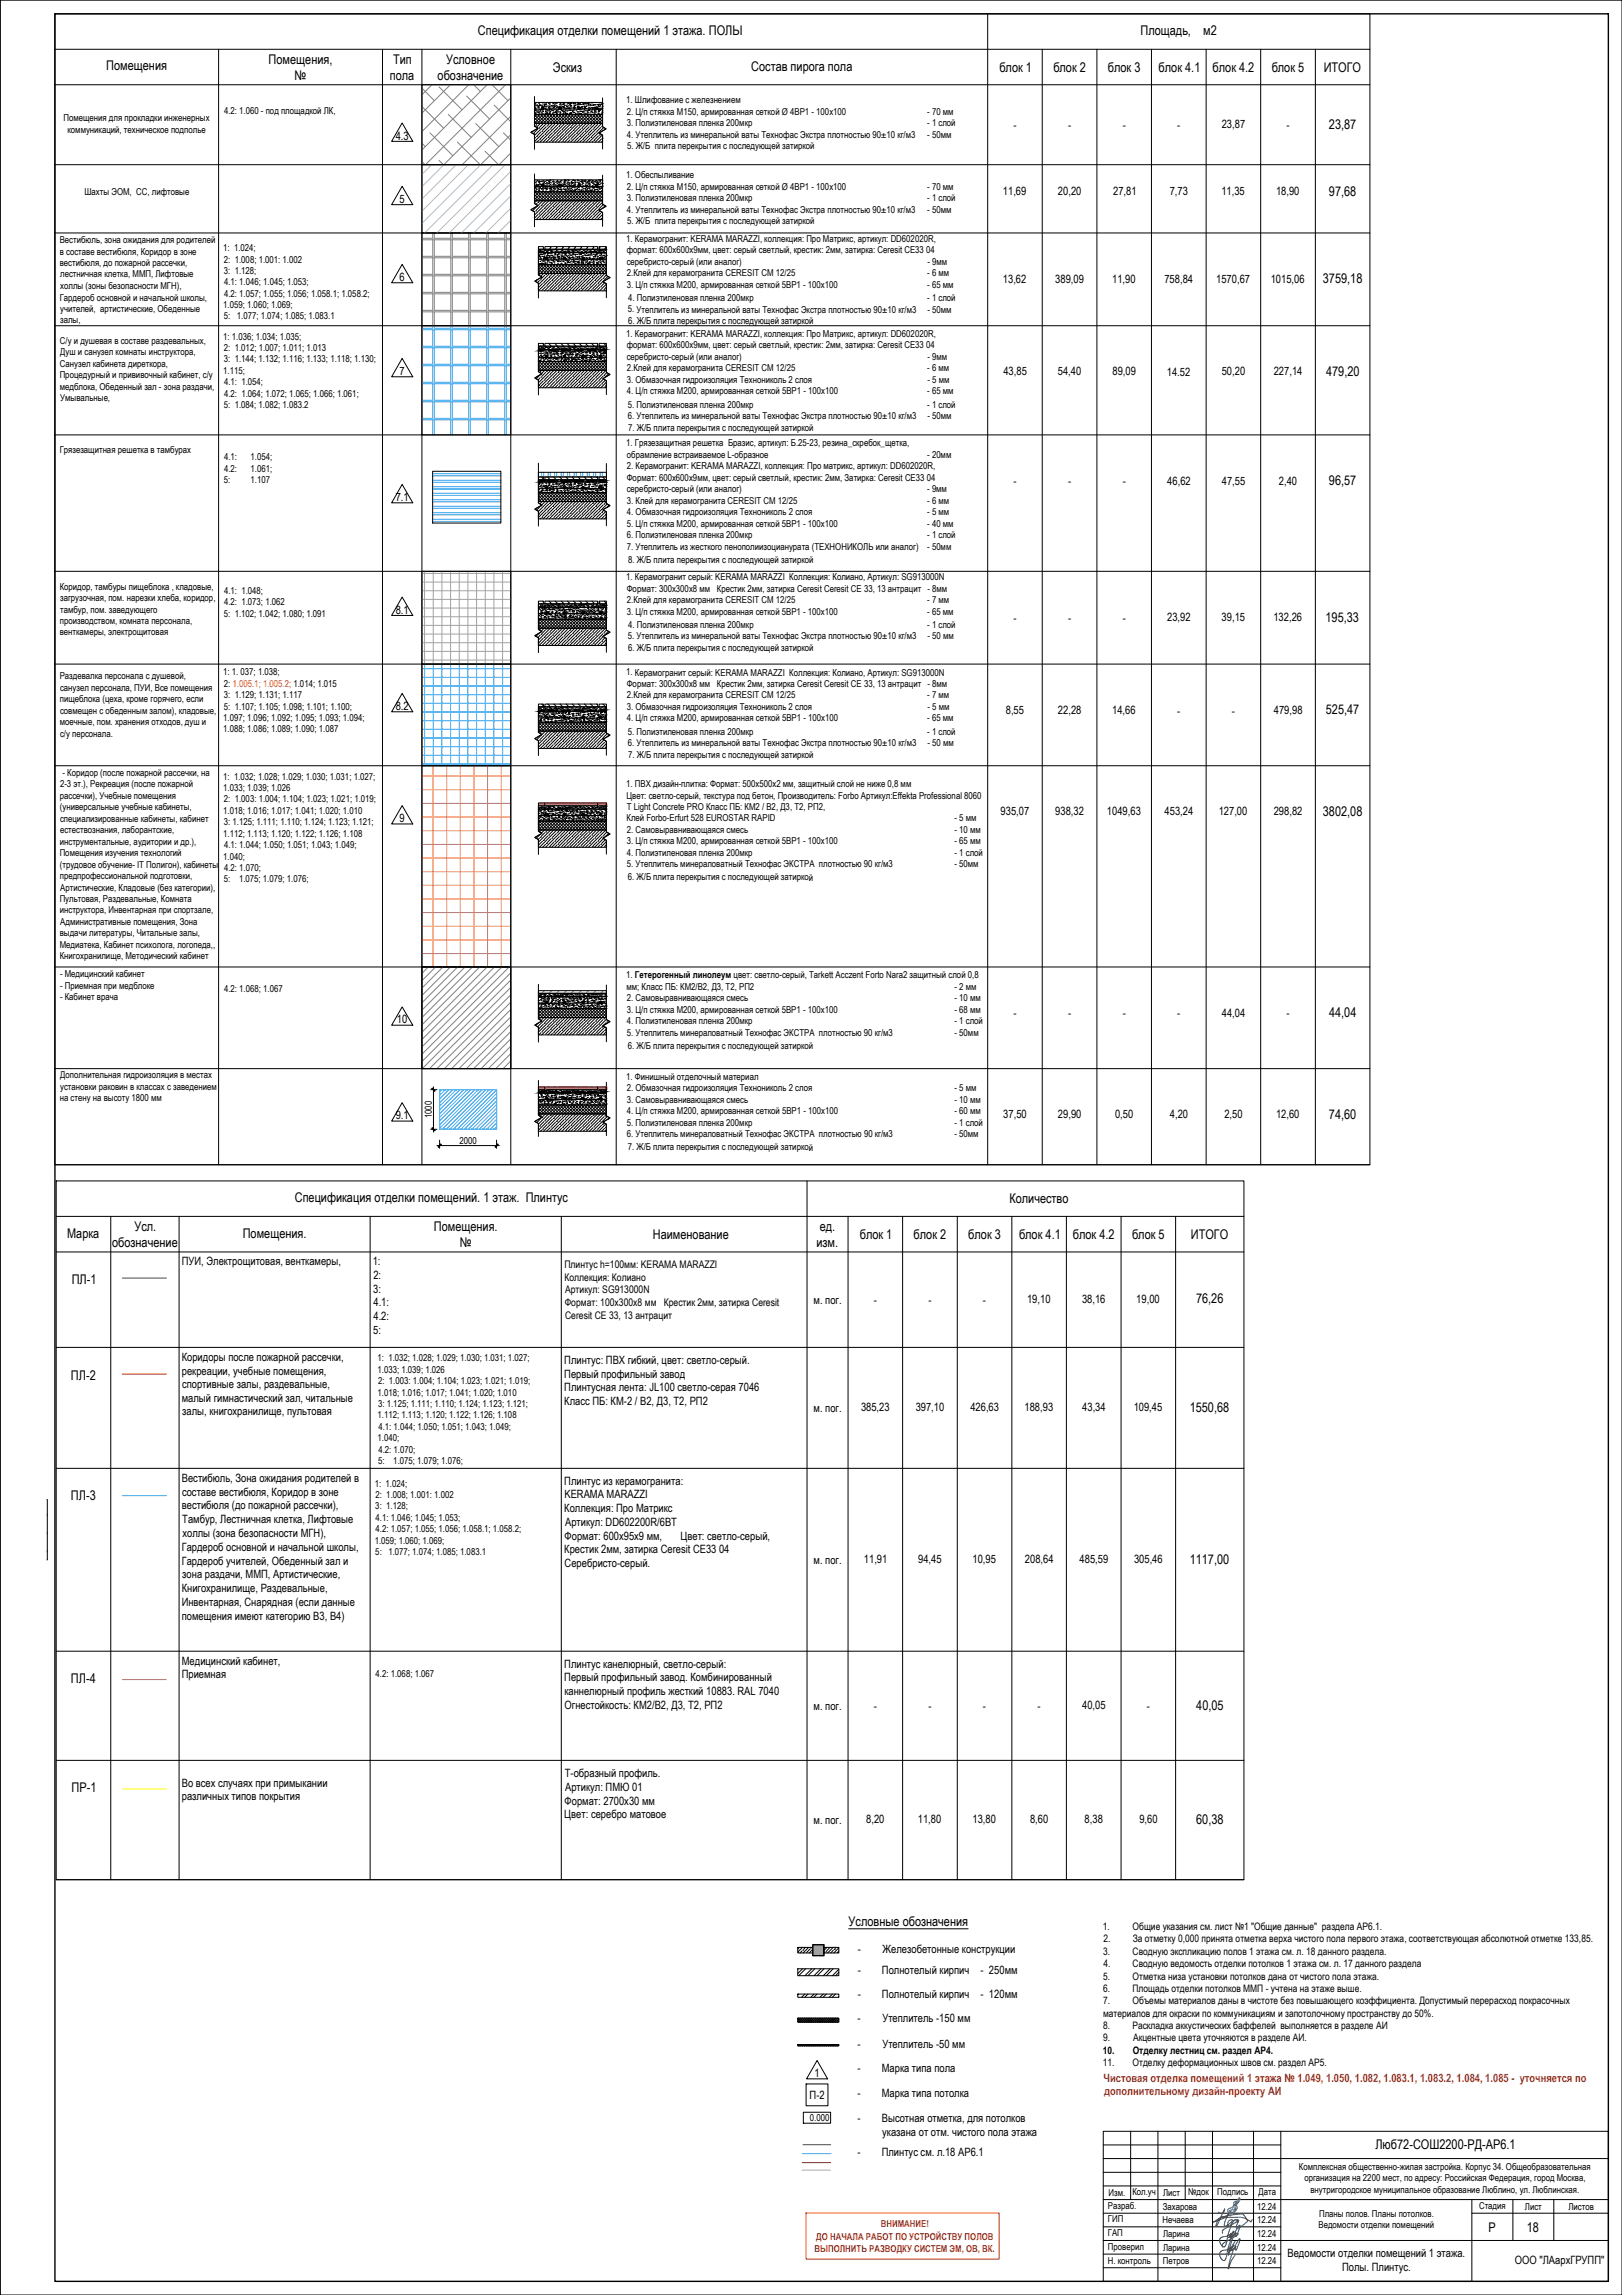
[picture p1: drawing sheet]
<svg xmlns="http://www.w3.org/2000/svg" width="594mm" height="841mm" viewBox="0 0 594 841" stroke-linecap="round" stroke-linejoin="round" font-family="sans-serif">
<defs><g id="words">
<g font-size="4.9">
<text x="175" y="12.9">Спецификация отделки помещений 1 этажа. ПОЛЫ</text>
<text x="417.7" y="12.8">Площадь,</text>
<text x="440.7" y="12.8">м2</text>
<text x="98.4" y="23.4">Помещения,</text>
<text x="143.9" y="23.4">Тип</text>
<text x="163.4" y="23.3">Условное</text>
<text x="38.9" y="25.8">Помещения</text>
<text x="107.9" y="29.2">№</text>
<text x="142.8" y="29.2">пола</text>
<text x="160.3" y="29.2">обозначение</text>
<text x="202.5" y="26.3">Эскиз</text>
<text x="275.1" y="25.9">Состав пирога пола</text>
<text x="366" y="26.3">блок 1</text>
<text x="385.8" y="26.3">блок 2</text>
<text x="405.8" y="26.3">блок 3</text>
<text x="424.4" y="26.3">блок 4.1</text>
<text x="444.1" y="26.3">блок 4.2</text>
<text x="465.8" y="26.3">блок 5</text>
<text x="484.8" y="26.3">ИТОГО</text>
<text x="486.8" y="47.1">23,87</text>
<text x="486.8" y="71.8">97,68</text>
<text x="484.5" y="103.8">3759,18</text>
<text x="485.7" y="137.8">479,20</text>
<text x="486.8" y="177.8">96,57</text>
<text x="485.5" y="227.8">195,33</text>
<text x="485.6" y="261.8">525,47</text>
<text x="484.5" y="299">3802,08</text>
<text x="486.8" y="372.8">44,04</text>
<text x="486.8" y="410">74,60</text>
<text x="108" y="440.5">Спецификация отделки помещений. 1 этаж. Плинтус</text>
<text x="369.7" y="441">Количество</text>
<text x="24.6" y="453.5">Марка</text>
<text x="49.2" y="451">Усл.</text>
<text x="88.9" y="453.5">Помещения.</text>
<text x="158.9" y="451.1">Помещения.</text>
<text x="239.1" y="454">Наименование</text>
<text x="300.2" y="451.1">ед.</text>
<text x="314.9" y="454.1">блок 1</text>
<text x="334.6" y="454.1">блок 2</text>
<text x="354.6" y="454.1">блок 3</text>
<text x="373.2" y="454.1">блок 4.1</text>
<text x="393" y="454.1">блок 4.2</text>
<text x="414.6" y="454.1">блок 5</text>
<text x="436.2" y="454">ИТОГО</text>
<text x="41.1" y="457">обозначение</text>
<text x="168.4" y="456.9">№</text>
<text x="299" y="456.9">изм.</text>
<text x="26.3" y="470.5">ПЛ-1</text>
<text x="438.1" y="477.7">76,26</text>
<text x="26" y="505.5">ПЛ-2</text>
<text x="435.8" y="517.3">1550,68</text>
<text x="26" y="549.8">ПЛ-3</text>
<text x="435.8" y="573">1117,00</text>
<text x="26" y="616.8">ПЛ-4</text>
<text x="438.2" y="626.5">40,05</text>
<text x="26.2" y="656.9">ПР-1</text>
<text x="438.1" y="668.4">60,38</text>
<text x="310.8" y="705.8">Условные обозначения</text>
<text x="503.8" y="787.4">Люб72-СОШ2200-РД-АР6.1</text>
<text x="545.2" y="817.8">Р</text>
<text x="559.2" y="817.8">18</text>
</g>
<g font-size="4.2">
<text x="371.2" y="47.2">-</text>
<text x="391.2" y="47.2">-</text>
<text x="411.2" y="47.2">-</text>
<text x="431.2" y="47.2">-</text>
<text x="447.5" y="46.9">23,87</text>
<text x="471.2" y="47.2">-</text>
<text x="144.9" y="51.2">4.3</text>
<text x="367.3" y="71.6">11,69</text>
<text x="387.5" y="71.6">20,20</text>
<text x="407.7" y="71.6">27,81</text>
<text x="428.4" y="71.6">7,73</text>
<text x="447.4" y="71.6">11,35</text>
<text x="467.4" y="71.6">18,90</text>
<text x="146.4" y="74.3">5</text>
<text x="146.4" y="102.9">6</text>
<text x="367.3" y="103.6">13,62</text>
<text x="386.5" y="103.6">389,09</text>
<text x="407.3" y="103.6">11,90</text>
<text x="426.5" y="103.6">758,84</text>
<text x="445.4" y="103.6">1570,67</text>
<text x="465.4" y="103.6">1015,06</text>
<text x="146.4" y="137.4">7</text>
<text x="367.5" y="137.6">43,85</text>
<text x="387.4" y="137.6">54,40</text>
<text x="407.5" y="137.6">89,09</text>
<text x="427.4" y="137.9">14.52</text>
<text x="447.5" y="137.6">50,20</text>
<text x="466.5" y="137.6">227,14</text>
<text x="371.2" y="177.9">-</text>
<text x="391.2" y="177.9">-</text>
<text x="411.2" y="177.9">-</text>
<text x="427.5" y="177.6">46,62</text>
<text x="447.5" y="177.6">47,55</text>
<text x="468.4" y="177.6">2,40</text>
<text x="144.9" y="183.6">7.1</text>
<text x="144.9" y="224.9">8.1</text>
<text x="371.2" y="227.9">-</text>
<text x="391.2" y="227.9">-</text>
<text x="411.2" y="227.9">-</text>
<text x="427.5" y="227.6">23,92</text>
<text x="447.4" y="227.6">39,15</text>
<text x="466.4" y="227.6">132,26</text>
<text x="144.9" y="260.2">8.2</text>
<text x="368.4" y="261.6">8,55</text>
<text x="387.5" y="261.6">22,28</text>
<text x="407.3" y="261.6">14,66</text>
<text x="431.2" y="261.9">-</text>
<text x="451.2" y="261.9">-</text>
<text x="466.6" y="261.6">479,98</text>
<text x="366.5" y="298.8">935,07</text>
<text x="386.5" y="298.8">938,32</text>
<text x="405.4" y="298.8">1049,63</text>
<text x="426.6" y="298.8">453,24</text>
<text x="446.4" y="298.8">127,00</text>
<text x="466.5" y="298.8">298,82</text>
<text x="146.4" y="301.3">9</text>
<text x="145.4" y="375.1">10</text>
<text x="371.2" y="372.9">-</text>
<text x="391.2" y="372.9">-</text>
<text x="411.2" y="372.9">-</text>
<text x="431.2" y="372.9">-</text>
<text x="447.5" y="372.6">44,04</text>
<text x="471.2" y="372.9">-</text>
<text x="144.9" y="410.2">9.1</text>
<text x="367.5" y="409.8">37,50</text>
<text x="387.5" y="409.8">29,90</text>
<text x="408.4" y="409.8">0,50</text>
<text x="428.5" y="409.8">4,20</text>
<text x="448.5" y="409.8">2,50</text>
<text x="467.4" y="409.8">12,60</text>
<text x="66.6" y="463.7">ПУИ, Электрощитовая, венткамеры,</text>
<text x="136.5" y="463.6">1:</text>
<text x="136.7" y="473.7">3:</text>
<text x="136.8" y="468.7">2:</text>
<text x="136.8" y="478.6">4.1:</text>
<text x="298" y="477.8">м. пог.</text>
<text x="320" y="477.8">-</text>
<text x="340" y="477.8">-</text>
<text x="360" y="477.8">-</text>
<text x="376.2" y="477.5">19,10</text>
<text x="396.3" y="477.5">38,16</text>
<text x="416.2" y="477.5">19,00</text>
<text x="136.8" y="483.7">4.2:</text>
<text x="136.7" y="488.7">5:</text>
<text x="66.6" y="498.6">Коридоры после пожарной рассечки,</text>
<text x="66.6" y="503.7">рекреации, учебные помещения,</text>
<text x="206.7" y="499.9">Плинтус: ПВХ гибкий, цвет: светло-серый.</text>
<text x="66.7" y="508.7">спортивные залы, раздевальные,</text>
<text x="206.7" y="509.9">Плинтусная лента: JL100 светло-серая 7046</text>
<text x="206.7" y="504.9">Первый профильный завод</text>
<text x="66.6" y="513.7">малый гимнастический зал, читальные</text>
<text x="206.7" y="514.9">Класс ПБ: КМ-2 / В2, Д3, Т2, РП2</text>
<text x="66.8" y="518.7">залы, книгохранилище, пультовая</text>
<text x="298" y="517.4">м. пог.</text>
<text x="315.4" y="517.2">385,23</text>
<text x="335.4" y="517.2">397,10</text>
<text x="355.4" y="517.2">426,63</text>
<text x="375.3" y="517.2">188,93</text>
<text x="396.4" y="517.2">43,34</text>
<text x="415.2" y="517.2">109,45</text>
<text x="66.6" y="543">Вестибюль, Зона ожидания родителей в</text>
<text x="206.7" y="544.1">Плинтус из керамогранита:</text>
<text x="66.7" y="548.1">составе вестибюля, Коридор в зоне</text>
<text x="206.7" y="549.1">KERAMA MARAZZI</text>
<text x="66.6" y="553.2">вестибюля (до пожарной рассечки),</text>
<text x="206.7" y="554.1">Коллекция: Про Матрикс</text>
<text x="66.8" y="558.2">Тамбур, Лестничная клетка, Лифтовые</text>
<text x="66.8" y="563.3">холлы (зона безопасности МГН),</text>
<text x="207" y="559.2">Артикул: DD602200R/6BT</text>
<text x="66.6" y="568.4">Гардероб основной и начальной школы,</text>
<text x="206.7" y="569.2">Крестик 2мм, затирка Ceresit CE33 04</text>
<text x="206.8" y="564.2">Формат: 600х95х9 мм,</text>
<text x="249.3" y="564.2">Цвет: светло-серый,</text>
<text x="66.6" y="573.4">Гардероб учителей, Обеденный зал и</text>
<text x="206.8" y="574.3">Серебристо-серый.</text>
<text x="298" y="573.1">м. пог.</text>
<text x="316.4" y="572.8">11,91</text>
<text x="336.3" y="572.8">94,45</text>
<text x="356.2" y="572.8">10,95</text>
<text x="375.4" y="572.8">208,64</text>
<text x="395.4" y="572.8">485,59</text>
<text x="415.3" y="572.8">305,46</text>
<text x="66.8" y="578.4">зона раздачи, ММП, Артистические,</text>
<text x="66.6" y="583.4">Книгохранилище, Раздевальные,</text>
<text x="66.6" y="588.5">Инвентарная, Снарядная (если данные</text>
<text x="66.6" y="593.5">помещения имеют категорию В3, В4)</text>
<text x="66.6" y="610">Медицинский кабинет,</text>
<text x="206.7" y="611.1">Плинтус канелюрный, светло-серый:</text>
<text x="66.6" y="615">Приемная</text>
<text x="206.7" y="616.2">Первый профильный завод. Комбинированный</text>
<text x="206.7" y="621.2">каннелюрный профиль жесткий 10883. RAL 7040</text>
<text x="206.8" y="626.3">Огнестойкость: КМ2/В2, Д3, Т2, РП2</text>
<text x="298" y="626.6">м. пог.</text>
<text x="320" y="626.6">-</text>
<text x="340" y="626.6">-</text>
<text x="360" y="626.6">-</text>
<text x="380" y="626.6">-</text>
<text x="396.3" y="626.3">40,05</text>
<text x="420" y="626.6">-</text>
<text x="206.9" y="651.2">Т-образный профиль.</text>
<text x="66.6" y="654.7">Во всех случаях при примыкании</text>
<text x="66.6" y="659.7">различных типов покрытия</text>
<text x="207" y="656.3">Артикул: ПМЮ 01</text>
<text x="206.8" y="661.3">Формат: 2700х30 мм</text>
<text x="206.7" y="666.4">Цвет: серебро матовое</text>
<text x="298" y="668.5">м. пог.</text>
<text x="317.3" y="668.2">8,20</text>
<text x="336.2" y="668.2">11,80</text>
<text x="356.2" y="668.2">13,80</text>
<text x="377.3" y="668.2">8,60</text>
<text x="397.3" y="668.2">8,38</text>
<text x="417.3" y="668.2">9,60</text>
<text x="314.2" y="715.8">-</text>
<text x="323.3" y="715.8">Железобетонные конструкции</text>
<text x="314.2" y="723.5">-</text>
<text x="323" y="723.5">Полнотелый кирпич</text>
<text x="359.2" y="723.5">- 250мм</text>
<text x="314.2" y="732.1">-</text>
<text x="323" y="732.1">Полнотелый кирпич</text>
<text x="359.2" y="732.1">- 120мм</text>
<text x="314.1" y="741.2">-</text>
<text x="323.2" y="741.2">Утеплитель -150 мм</text>
<text x="314.1" y="750.3">-</text>
<text x="323.2" y="750.3">Утеплитель -50 мм</text>
<text x="298.3" y="761.2">1</text>
<text x="314.1" y="759.2">-</text>
<text x="323" y="759.2">Марка типа пола</text>
<text x="296.5" y="769.1">П-2</text>
<text x="314.1" y="768.5">-</text>
<text x="323" y="768.5">Марка типа потолка</text>
<text x="314.1" y="777.6">-</text>
<text x="323" y="777.6">Высотная отметка, для потолков</text>
<text x="323.1" y="782.6">указана от отм. чистого пола этажа</text>
<text x="314.1" y="790.2">-</text>
<text x="322.9" y="790.2">Плинтус см. л.18 АР6.1</text>
<text x="471.6" y="827.1">Ведомости отделки помещений 1 этажа.</text>
<text x="491.5" y="832.1">Полы. Плинтус.</text>
<text x="554.9" y="829.6">ООО &quot;ЛАархГРУПП&quot;</text>
</g>
<g font-size="4.2" fill="#cd2027">
<text x="404.2" y="762.8">Чистовая отделка помещений 1 этажа № 1.049, 1.050, 1.082, 1.083.1, 1.083.2, 1.084, 1.085 - уточняется по</text>
<text x="404.4" y="767.9">дополнительному дизайн-проекту АИ</text>
</g>
<g font-size="3.8">
<text x="206.7" y="464.6">Плинтус h=100мм: KERAMA MARAZZI</text>
<text x="206.7" y="469.3">Коллекция: Колиано</text>
<text x="207" y="474">Артикул: SG913000N</text>
<text x="206.9" y="478.6">Формат: 100х300х8 мм Крестик 2мм, затирка Ceresit</text>
<text x="207" y="483.4">Ceresit CE 33, 13 антрацит</text>
<text x="403.9" y="707.2">1.</text>
<text x="414.8" y="707.2">Общие указания см. лист №1 &quot;Общие данные&quot; раздела АР6.1.</text>
<text x="404.1" y="711.7">2.</text>
<text x="414.9" y="711.7">За отметку 0,000 принята отметка верха чистого пола первого этажа, соответствующая абсолютной отметке 133,85.</text>
<text x="404.1" y="716.3">3.</text>
<text x="414.8" y="716.3">Сводную экспликацию полов 1 этажа см. л. 18 данного раздела.</text>
<text x="404.1" y="725.4">5.</text>
<text x="404.2" y="720.8">4.</text>
<text x="414.8" y="720.8">Сводную ведомость отделки потолков 1 этажа см. л. 17 данного раздела</text>
<text x="414.8" y="725.4">Отметка низа установки потолков дана от чистого пола этажа.</text>
<text x="404.1" y="729.9">6.</text>
<text x="414.8" y="729.9">Площадь отделки потолков ММП - учтена на этаже выше.</text>
<text x="404" y="734.5">7.</text>
<text x="414.8" y="734.5">Объемы материалов даны в чистоте без повышающего коэффициента. Допустимый перерасход покрасочных</text>
<text x="404" y="739">материалов для окраски по коммуникациям и запотолочному пространству до 50%.</text>
<text x="404.1" y="743.6">8.</text>
<text x="414.8" y="743.6">Раскладка аккустических баффелей выполняется в разделе АИ</text>
<text x="404.1" y="748.1">9.</text>
<text x="415" y="748.1">Акцентные цвета уточняются в разделе АИ.</text>
<text x="404" y="752.6">10.</text>
<text x="414.9" y="752.6">Отделку лестниц см. раздел АР4.</text>
<text x="403.9" y="757.2">11.</text>
<text x="414.8" y="757.2">Отделку деформационных швов см. раздел АР5.</text>
</g>
<g font-size="3.5">
<text x="82.1" y="41.9">4.2: 1.060 - под площадкой ЛК,</text>
<text x="229.4" y="37.9">1. Шлифование с железнением</text>
<text x="23.2" y="44.5">Помещения для прокладки инженерных</text>
<text x="229.5" y="46.3">3. Полиэтиленовая пленка 200мкр</text>
<text x="229.6" y="42.2">2. Ц/п стяжка М150, армированная сеткой Ø 4ВР1 - 100х100</text>
<text x="339.6" y="42.2">- 70 мм</text>
<text x="339.6" y="46.3">- 1 слой</text>
<text x="24.7" y="48.7">коммуникаций, техническое подполье</text>
<text x="229.6" y="50.5">4. Утеплитель из минеральной ваты Технофас Экстра плотностью 90±10 кг/м3</text>
<text x="339.6" y="50.6">- 50мм</text>
<text x="229.7" y="54.8">5. Ж/Б плита перекрытия с последующей затиркой</text>
<text x="229.4" y="65.4">1. Обеспыливание</text>
<text x="30.9" y="71.3">Шахты ЭОМ, СС, лифтовые</text>
<text x="229.6" y="69.6">2. Ц/п стяжка М150, армированная сеткой Ø 4ВР1 - 100х100</text>
<text x="339.6" y="69.6">- 70 мм</text>
<text x="229.5" y="73.8">3. Полиэтиленовая пленка 200мкр</text>
<text x="339.6" y="73.8">- 1 слой</text>
<text x="229.6" y="78">4. Утеплитель из минеральной ваты Технофас Экстра плотностью 90±10 кг/м3</text>
<text x="229.7" y="82.2">5. Ж/Б плита перекрытия с последующей затиркой</text>
<text x="339.6" y="78">- 50мм</text>
<text x="21.9" y="89.1">Вестибюль, зона ожидания для родителей</text>
<text x="229.4" y="88.6">1. Керамогранит: KERAMA MARAZZI, коллекция: Про Матрикс, артикул: DD602020R,</text>
<text x="21.9" y="93.3">в составе вестибюля, Коридор в зоне</text>
<text x="81.8" y="92">1: 1.024;</text>
<text x="229.6" y="92.9">формат: 600х600х9мм, цвет: серый светлый, крестик: 2мм, затирка: Ceresit CE33 04</text>
<text x="21.9" y="97.5">вестибюля, до пожарной рассечки,</text>
<text x="22" y="101.7">лестничная клетка, ММП, Лифтовые</text>
<text x="82" y="100.4">3: 1.128;</text>
<text x="82" y="96.2">2: 1.008; 1.001: 1.002</text>
<text x="229.5" y="97.1">серебристо-серый (или аналог)</text>
<text x="229.6" y="101.3">2.Клей для керамогранита CERESIT CM 12/25</text>
<text x="339.6" y="101.3">- 6 мм</text>
<text x="339.7" y="97.1">- 9мм</text>
<text x="22.1" y="105.9">холлы (зоны безопасности МГН),</text>
<text x="82.1" y="104.6">4.1: 1.046; 1.045; 1.053;</text>
<text x="229.5" y="105.5">3. Ц/п стяжка М200, армированная сеткой 5ВР1 - 100х100</text>
<text x="339.6" y="105.5">- 65 мм</text>
<text x="21.9" y="110.1">Гардероб основной и начальной школы,</text>
<text x="81.8" y="112.9">1.059; 1.060; 1.069;</text>
<text x="82.1" y="108.7">4.2: 1.057; 1.055; 1.056; 1.058.1; 1.058.2;</text>
<text x="230.1" y="110.3">4. Полиэтиленовая пленка 200мкр</text>
<text x="339.6" y="110.3">- 1 слой</text>
<text x="22" y="114.4">учителей, артистические, Обеденные</text>
<text x="22" y="118.5">залы,</text>
<text x="82" y="117.1">5: 1.077; 1.074; 1.085; 1.083.1</text>
<text x="230" y="114.5">5. Утеплитель из минеральной ваты Технофас Экстра плотностью 90±10 кг/м3</text>
<text x="230.1" y="118.7">6. Ж/Б плита перекрытия с последующей затиркой</text>
<text x="339.7" y="114.5">- 50мм</text>
<text x="81.8" y="124.5">1: 1.036; 1.034; 1.035;</text>
<text x="229.4" y="123.5">1. Керамогранит: KERAMA MARAZZI, коллекция: Про Матрикс, артикул: DD602020R,</text>
<text x="21.9" y="126.1">С/у и душевая в составе раздевальных,</text>
<text x="22.1" y="130.2">Душ и санузел комнаты инструктора,</text>
<text x="82" y="128.7">2: 1.012; 1.007; 1.011; 1.013</text>
<text x="229.5" y="131.9">серебристо-серый (или аналог)</text>
<text x="229.6" y="127.7">формат: 600х600х9мм, цвет: серый светлый, крестик: 2мм, затирка: Ceresit CE33 04</text>
<text x="339.7" y="131.9">- 9мм</text>
<text x="21.9" y="134.4">Санузел кабинета диреткора,</text>
<text x="81.8" y="137">1.115;</text>
<text x="82" y="132.8">3: 1.144; 1.132; 1.116; 1.133; 1.118; 1.130;</text>
<text x="229.6" y="136.1">2.Клей для керамогранита CERESIT CM 12/25</text>
<text x="339.6" y="136.1">- 6 мм</text>
<text x="21.9" y="138.7">Процедурный и прививочный кабинет, с/у</text>
<text x="21.9" y="142.9">медблока, Обеденный зал - зона раздачи,</text>
<text x="82.1" y="141.2">4.1: 1.054;</text>
<text x="229.5" y="140.3">3. Обмазочная гидроизоляция Технониколь 2 слоя</text>
<text x="339.7" y="140.3">- 5 мм</text>
<text x="22.1" y="147.1">Умывальные,</text>
<text x="82" y="149.6">5: 1.084; 1.082; 1.083.2</text>
<text x="82.1" y="145.4">4.2: 1.064; 1.072; 1.065; 1.066; 1.061;</text>
<text x="229.6" y="144.6">4. Ц/п стяжка М200, армированная сеткой 5ВР1 - 100х100</text>
<text x="230" y="149.4">5. Полиэтиленовая пленка 200мкр</text>
<text x="339.6" y="144.6">- 65 мм</text>
<text x="339.6" y="149.4">- 1 слой</text>
<text x="230" y="153.6">6. Утеплитель из минеральной ваты Технофас Экстра плотностью 90±10 кг/м3</text>
<text x="339.7" y="153.6">- 50мм</text>
<text x="230.1" y="157.8">7. Ж/Б плита перекрытия с последующей затиркой</text>
<text x="21.9" y="166.1">Грязезащитная решетка в тамбурах</text>
<text x="229.4" y="163.5">1. Грязезащитная решетка Бразис, артикул: Б.25-23, резина_скребок_щетка,</text>
<text x="229.6" y="167.8">обрамление встраиваемое L-образное</text>
<text x="339.6" y="167.8">- 20мм</text>
<text x="82.1" y="168.6">4.1:</text>
<text x="82.1" y="172.8">4.2:</text>
<text x="91.8" y="168.6">1.054;</text>
<text x="91.8" y="172.8">1.061;</text>
<text x="229.6" y="171.9">2. Керамогранит: KERAMA MARAZZI, коллекция: Про матрикс, артикул: DD602020R,</text>
<text x="82" y="177">5:</text>
<text x="91.8" y="177">1.107</text>
<text x="229.5" y="176.2">Формат: 600х600х9мм, цвет: серый светлый, крестик: 2мм, Затирка: Ceresit CE33 04</text>
<text x="229.5" y="180.4">серебристо-серый (или аналог)</text>
<text x="229.5" y="184.6">3. Клей для керамогранита CERESIT CM 12/25</text>
<text x="339.6" y="184.6">- 6 мм</text>
<text x="339.6" y="180.4">- 9мм</text>
<text x="229.6" y="188.8">4. Обмазочная гидроизоляция Технониколь 2 слоя</text>
<text x="339.6" y="188.8">- 5 мм</text>
<text x="229.5" y="193">5. Ц/п стяжка М200, армированная сеткой 5ВР1 - 100х100</text>
<text x="229.6" y="197.2">6. Полиэтиленовая пленка 200мкр</text>
<text x="339.6" y="193">- 40 мм</text>
<text x="339.6" y="197.2">- 1 слой</text>
<text x="229.5" y="201.4">7. Утеплитель из жесткого пенополиизоцианурата (ТЕХНОНИКОЛЬ или аналог)</text>
<text x="339.6" y="201.4">- 50мм</text>
<text x="230.1" y="206.2">8. Ж/Б плита перекрытия с последующей затиркой</text>
<text x="229.4" y="212.7">1. Керамогранит серый: KERAMA MARAZZI Коллекция: Колиано, Артикул: SG913000N</text>
<text x="21.9" y="216.1">Коридор, тамбуры пищеблока , кладовые,</text>
<text x="22" y="220.3">загрузочная, пом. нарезки хлеба, коридор,</text>
<text x="82.1" y="217.7">4.1: 1.048;</text>
<text x="82.1" y="221.9">4.2: 1.073; 1.062</text>
<text x="229.5" y="216.9">Формат: 300х300х8 мм Крестик 2мм, затирка Ceresit Ceresit CE 33, 13 антрацит - 8мм</text>
<text x="229.6" y="221.1">2.Клей для керамогранита CERESIT CM 12/25</text>
<text x="339.6" y="221.1">- 7 мм</text>
<text x="22" y="224.5">тамбур, пом. заведующего</text>
<text x="82" y="226">5: 1.102; 1.042; 1.080; 1.091</text>
<text x="229.5" y="225.3">3. Ц/п стяжка М200, армированная сеткой 5ВР1 - 100х100</text>
<text x="339.6" y="225.3">- 65 мм</text>
<text x="21.9" y="228.7">производством, комната персонала,</text>
<text x="21.9" y="232.9">венткамеры, электрощитовая</text>
<text x="230.1" y="230.1">4. Полиэтиленовая пленка 200мкр</text>
<text x="339.6" y="230.1">- 1 слой</text>
<text x="230" y="234.3">5. Утеплитель из минеральной ваты Технофас Экстра плотностью 90±10 кг/м3</text>
<text x="230.1" y="238.5">6. Ж/Б плита перекрытия с последующей затиркой</text>
<text x="339.7" y="234.3">- 50 мм</text>
<text x="21.9" y="248.9">Раздевалка персонала с душевой,</text>
<text x="81.8" y="247.5">1: 1. 037; 1.038;</text>
<text x="82" y="251.7">2: 1.005.1; 1.005.2; 1.014; 1.015</text>
<text x="229.4" y="247.5">1. Керамогранит серый: KERAMA MARAZZI Коллекция: Колиано, Артикул: SG913000N</text>
<text x="229.5" y="251.7">Формат: 300х300х8 мм Крестик 2мм, затирка Ceresit Ceresit CE 33, 13 антрацит - 8мм</text>
<text x="21.9" y="257.4">пищеблока (цеха, кроме горячего, если</text>
<text x="22" y="253.1">санузел персонала, ПУИ, Все помещения</text>
<text x="82" y="255.9">3: 1.129; 1.131; 1.117</text>
<text x="229.6" y="255.9">2.Клей для керамогранита CERESIT CM 12/25</text>
<text x="339.6" y="255.9">- 7 мм</text>
<text x="22" y="261.6">совмещен с обеденным залом), кладовые,</text>
<text x="82" y="260">5: 1.107; 1.105; 1.098; 1.101; 1.100;</text>
<text x="229.5" y="260.2">3. Обмазочная гидроизоляция Технониколь 2 слоя</text>
<text x="339.7" y="260.2">- 5 мм</text>
<text x="21.9" y="265.8">моечные, пом. хранения отходов, душ и</text>
<text x="22" y="269.9">с/у персонала.</text>
<text x="81.8" y="264.2">1.097; 1.096; 1.092; 1.095; 1.093; 1.094;</text>
<text x="81.8" y="268.4">1.088; 1.086; 1.089; 1.090; 1.087</text>
<text x="229.6" y="264.4">4. Ц/п стяжка М200, армированная сеткой 5ВР1 - 100х100</text>
<text x="230" y="269.2">5. Полиэтиленовая пленка 200мкр</text>
<text x="339.6" y="264.4">- 65 мм</text>
<text x="339.6" y="269.2">- 1 слой</text>
<text x="230" y="273.4">6. Утеплитель из минеральной ваты Технофас Экстра плотностью 90±10 кг/м3</text>
<text x="339.7" y="273.4">- 50 мм</text>
<text x="230.1" y="277.6">7. Ж/Б плита перекрытия с последующей затиркой</text>
<text x="22.9" y="284.3">- Коридор (после пожарной рассечки, на</text>
<text x="81.8" y="285.7">1: 1.032; 1.028; 1.029; 1.030; 1.031; 1.027;</text>
<text x="21.9" y="292.7">рассечки), Учебные помещения</text>
<text x="22" y="288.4">2-3 эт.), Рекреация (после пожарной</text>
<text x="81.8" y="289.9">1.033; 1.039; 1.026</text>
<text x="229.4" y="288.4">1. ПВХ дизайн-плитка: Формат: 500х500х2 мм, защитный слой не ниже 0,8 мм</text>
<text x="229.5" y="292.6">Цвет: светло-серый, текстура под бетон, Производитель: Forbo Артикул:Effekta Professional 8060</text>
<text x="21.9" y="296.9">(универсальные учебные кабинеты,</text>
<text x="81.8" y="298.3">1.018; 1.016; 1.017; 1.041; 1.020; 1.010</text>
<text x="82" y="294.1">2: 1.003: 1.004; 1.104; 1.023; 1.021; 1.019;</text>
<text x="229.6" y="296.8">T Light Concrete PRO Класс ПБ: КМ2 / В2, Д3, Т2, РП2,</text>
<text x="22" y="301.1">специализированные кабинеты, кабинет</text>
<text x="22" y="305.3">естествознания, лаборантские,</text>
<text x="82" y="302.5">3: 1.125; 1.111; 1.110; 1.124; 1.123; 1.121;</text>
<text x="229.5" y="301">Клей Forbo-Erfurt 528 EUROSTAR RAPID</text>
<text x="229.6" y="305.2">2. Самовыравнивающаяся смесь</text>
<text x="349.6" y="305.2">- 10 мм</text>
<text x="349.6" y="301">- 5 мм</text>
<text x="21.9" y="309.6">инструментальные, аудитории и др.),</text>
<text x="81.8" y="306.6">1.112; 1.113; 1.120; 1.122; 1.126; 1.108</text>
<text x="82.1" y="310.8">4.1: 1.044; 1.050; 1.051; 1.043; 1.049;</text>
<text x="229.5" y="309.4">3. Ц/п стяжка М200, армированная сеткой 5ВР1 - 100х100</text>
<text x="349.6" y="309.4">- 65 мм</text>
<text x="21.9" y="313.7">Помещения изучения технологий</text>
<text x="21.9" y="318">(трудовое обучение- IT Полигон), кабинеты</text>
<text x="81.8" y="315">1.040;</text>
<text x="229.5" y="317.8">5. Утеплитель минераловатный Технофас ЭКСТРА плотностью 90 кг/м3</text>
<text x="229.6" y="313.6">4. Полиэтиленовая пленка 200мкр</text>
<text x="349.6" y="317.9">- 50мм</text>
<text x="349.6" y="313.6">- 1 слой</text>
<text x="21.9" y="322.1">предпрофессиональной подготовки,</text>
<text x="82" y="323.3">5:</text>
<text x="82.1" y="319.1">4.2: 1.070;</text>
<text x="87.5" y="323.3">1.075; 1.079; 1.076;</text>
<text x="230" y="322.7">6. Ж/Б плита перекрытия с последующей затиркой</text>
<text x="22.1" y="326.3">Артистические, Кладовые (без категории),</text>
<text x="21.9" y="330.5">Пультовая, Раздевальные, Комната</text>
<text x="21.9" y="334.7">инструктора, Инвентарная при спортзале,</text>
<text x="22.1" y="338.9">Административные помещения, Зона</text>
<text x="21.9" y="347.3">Медиатека, Кабинет психолога, логопеда,,</text>
<text x="21.9" y="343.1">выдачи литературы, Читальные залы,</text>
<text x="21.9" y="351.5">Книгохранилище, Методический кабинет</text>
<text x="22" y="358">- Медицинский кабинет</text>
<text x="229.4" y="358.5">1. Гетерогенный линолеум цвет: светло-серый, Tarkett Acczent Forto Nara2 защитный слой 0,8</text>
<text x="22" y="362.3">- Приемная при медблоке</text>
<text x="82.1" y="363.7">4.2: 1.068; 1.067</text>
<text x="229.5" y="362.7">мм; Класс ПБ: КМ2/В2, Д3, Т2, РП2</text>
<text x="349.6" y="362.7">- 2 мм</text>
<text x="22" y="366.5">- Кабинет врача</text>
<text x="229.5" y="371.1">3. Ц/п стяжка М200, армированная сеткой 5ВР1 - 100х100</text>
<text x="229.6" y="366.9">2. Самовыравнивающаяся смесь</text>
<text x="349.6" y="366.9">- 10 мм</text>
<text x="349.6" y="371.1">- 68 мм</text>
<text x="229.6" y="375.3">4. Полиэтиленовая пленка 200мкр</text>
<text x="349.6" y="375.3">- 1 слой</text>
<text x="229.5" y="379.5">5. Утеплитель минераловатный Технофас ЭКСТРА плотностью 90 кг/м3</text>
<text x="349.6" y="379.5">- 50мм</text>
<text x="230" y="384.4">6. Ж/Б плита перекрытия с последующей затиркой</text>
<text x="22.1" y="395.2">Дополнительная гидроизоляция в местах</text>
<text x="229.4" y="395.7">1. Финишный отделочный материал</text>
<text x="22" y="399.4">установки раковин в классах с заведением</text>
<text x="229.6" y="400">2. Обмазочная гидроизоляция Технониколь 2 слоя</text>
<text x="349.6" y="400">- 5 мм</text>
<text x="21.9" y="403.6">на стену на высоту 1800 мм</text>
<text x="229.5" y="404.1">3. Самовыравнивающаяся смесь</text>
<text x="349.6" y="404.1">- 10 мм</text>
<text x="158.2" y="409.9" transform="rotate(-90 158.2 409.9)">1000</text>
<text x="229.5" y="412.6">5. Полиэтиленовая пленка 200мкр</text>
<text x="229.6" y="408.4">4. Ц/п стяжка М200, армированная сеткой 5ВР1 - 100х100</text>
<text x="349.6" y="408.4">- 60 мм</text>
<text x="349.6" y="412.6">- 1 слой</text>
<text x="168.3" y="419.3">2000</text>
<text x="229.6" y="416.8">6. Утеплитель минераловатный Технофас ЭКСТРА плотностью 90 кг/м3</text>
<text x="349.6" y="416.8">- 50мм</text>
<text x="230" y="421.6">7. Ж/Б плита перекрытия с последующей затиркой</text>
<text x="138.3" y="498.9">1: 1.032; 1.028; 1.029; 1.030; 1.031; 1.027;</text>
<text x="138.3" y="503.1">1.033; 1.039; 1.026</text>
<text x="138.5" y="507.3">2: 1.003: 1.004; 1.104; 1.023; 1.021; 1.019;</text>
<text x="138.3" y="511.5">1.018; 1.016; 1.017; 1.041; 1.020; 1.010</text>
<text x="138.5" y="515.6">3: 1.125; 1.111; 1.110; 1.124; 1.123; 1.121;</text>
<text x="138.3" y="519.8">1.112; 1.113; 1.120; 1.122; 1.126; 1.108</text>
<text x="138.6" y="524">4.1: 1.044; 1.050; 1.051; 1.043; 1.049;</text>
<text x="138.3" y="528.1">1.040;</text>
<text x="138.6" y="532.3">4.2: 1.070;</text>
<text x="138.5" y="536.5">5:</text>
<text x="144.1" y="536.5">1.075; 1.079; 1.076;</text>
<text x="137.3" y="544.8">1: 1.024;</text>
<text x="137.5" y="548.9">2: 1.008; 1.001: 1.002</text>
<text x="137.5" y="553.1">3: 1.128;</text>
<text x="137.6" y="557.3">4.1: 1.046; 1.045; 1.053;</text>
<text x="137.6" y="561.5">4.2: 1.057; 1.055; 1.056; 1.058.1; 1.058.2;</text>
<text x="137.3" y="565.6">1.059; 1.060; 1.069;</text>
<text x="137.5" y="569.8">5: 1.077; 1.074; 1.085; 1.083.1</text>
<text x="137.6" y="614.4">4.2: 1.068; 1.067</text>
<text x="296.6" y="777.4">0.000</text>
<text x="475.7" y="795.2">Комплексная общественно-жилая застройка. Корпус 34. Общеобразовательная</text>
<text x="477.7" y="799.4">организация на 2200 мест, по адресу: Российская Федерация, город Москва,</text>
<text x="480" y="803.6">внутригородское муниципальное образование Люблино, ул. Люблинская.</text>
<text x="405.8" y="809.7">Разраб.</text>
<text x="406" y="804.8">Изм.</text>
<text x="414.8" y="804.4">Кол.уч</text>
<text x="425.9" y="809.7">Захарова</text>
<text x="426" y="804.8">Лист</text>
<text x="435.2" y="804.5">№док</text>
<text x="445.8" y="804.5">Подпись</text>
<text x="460.4" y="809.8">12.24</text>
<text x="460.9" y="804.5">Дата</text>
<text x="541.7" y="809.6">Стадия</text>
<text x="558.5" y="809.8">Лист</text>
<text x="574.5" y="809.7">Листов</text>
<text x="405.8" y="814.4">ГИП</text>
<text x="425.8" y="814.7">Нечаева</text>
<text x="460.4" y="814.8">12.24</text>
<text x="483.1" y="812.3">Планы полов. Планы потолков.</text>
<text x="405.8" y="819.4">ГАП</text>
<text x="426" y="819.7">Ларина</text>
<text x="460.4" y="819.8">12.24</text>
<text x="482.9" y="816.5">Ведомости отделки помещений</text>
<text x="405.8" y="824.4">Проверил</text>
<text x="426" y="824.7">Ларина</text>
<text x="460.4" y="824.8">12.24</text>
<text x="405.8" y="829.5">Н. контроль</text>
<text x="425.9" y="829.5">Петров</text>
<text x="460.4" y="829.8">12.24</text>
</g>
<g font-size="3.5" fill="#de1212">
<text x="299" y="820.9">ДО НАЧАЛА РАБОТ ПО УСТРОЙСТВУ ПОЛОВ</text>
<text x="322.6" y="816.1">ВНИМАНИЕ!</text>
<text x="298.4" y="825.1">ВЫПОЛНИТЬ РАЗВОДКУ СИСТЕМ ЭМ, ОВ, ВК.</text>
</g>
</g></defs>
<g fill="none" stroke="#000" stroke-width=".37">
<path d="M154.5 31.1h32.6v29.3h-32.6zM195.8 41.9h24.9v3.3h-24.9zM195.8 44l2-2.1 3.3 3.3M195.8 45.2l3.1-3.3 3.3 3.3M195.8 42.1l3.1 3.1M195.8 43.2l2 2M195.8 44.3l.9 .9M196.7 41.9l-.9 1M196.7 41.9l3.3 3.3M199.1 45.2l3.2-3.3 3.3 3.3M200.1 41.9l-3.3 3.3M200.1 41.9l3.3 3.3"/>
<path d="M201.2 41.9l-3.3 3.3M201.2 41.9l3.3 3.3M203.4 41.9l-3.2 3.3M203.5 41.9l3.2 3.3M203.6 45.2l3.2-3.3 3.3 3.3M204.6 41.9l-3.3 3.3M204.6 41.9l3.3 3.3M205.7 41.9l-3.2 3.3M205.8 41.9l3.2 3.3M206.9 45.2l3.3-3.3 3.3 3.3M207.9 41.9l-3.2 3.3M208 41.9l3.2 3.3"/>
<path d="M208 45.2l3.3-3.3 3.3 3.3M209.1 41.9l-3.3 3.3M209.1 41.9l3.3 3.3M211.4 45.2l3.3-3.3 3.3 3.3M212.4 41.9l-3.2 3.3M212.5 41.9l3.2 3.3M212.5 45.2l3.3-3.3 3.3 3.3M213.5 41.9l-3.2 3.3M213.6 41.9l3.2 3.3M216.9 41.9l-3.2 3.3M217 41.9l3.2 3.3M218 41.9l-3.2 3.3"/>
<path d="M218.1 41.9l2.6 2.7M220.7 44.9l-.3 .3M220.7 43.8l-1.4 1.4M220.7 42.7l-2.5 2.5M220.7 43.4l-1.5-1.5-3.3 3.3M220.7 42.3l-.4-.4-3.3 3.3M154.5 60.4h32.6v25h-32.6zM195.8 71.3l2.2 2.3M195.8 72.4l1.1 1.2M195.8 73.5v.1M195.8 70.3h24.9v3.3h-24.9zM195.9 70.3l3.3 3.3"/>
<path d="M196.4 70.3l-.6 .7M197 70.3l3.3 3.3M197.5 70.3l-1.7 1.8M198.2 70.3l3.2 3.3M198.6 70.3l-2.8 2.9M199.3 70.3l3.2 3.3M199.8 70.3l-3.3 3.3M200.4 70.3l3.3 3.3M200.9 70.3l-3.2 3.3M201.5 70.3l3.3 3.3M202 70.3l-3.2 3.3M202.7 70.3l3.2 3.3"/>
<path d="M203.2 70.3l-3.3 3.3M203.8 70.3l3.2 3.3M204.3 70.3l-3.3 3.3M204.9 70.3l3.3 3.3M205.4 70.3l-3.2 3.3M206 70.3l3.3 3.3M206.5 70.3l-3.2 3.3M207.2 70.3l3.2 3.3M207.7 70.3l-3.3 3.3M208.3 70.3l3.2 3.3M208.8 70.3l-3.3 3.3M209.4 70.3l3.3 3.3"/>
<path d="M209.9 70.3l-3.3 3.3M210.5 70.3l3.3 3.3M211 70.3l-3.3 3.3M211.6 70.3l3.3 3.3M212.1 70.3l-3.2 3.3M212.8 70.3l3.2 3.3M213.2 70.3l-3.2 3.3M213.9 70.3l3.2 3.3M214.4 70.3l-3.3 3.3M215 70.3l3.3 3.3M215.5 70.3l-3.3 3.3M216.1 70.3l3.3 3.3"/>
<path d="M216.6 70.3l-3.2 3.3M217.3 70.3l3.2 3.3M217.7 70.3l-3.2 3.3M218.4 70.3l2.3 2.3M218.9 70.3l-3.3 3.3M219.5 70.3l1.2 1.2M220 70.3l-3.3 3.3M220.6 70.3l.1 .1M220.7 73l-.6 .6M220.7 71.9l-1.7 1.7M220.7 70.8l-2.8 2.8M154.5 85.4h32.6v34h-32.6z"/>
<path d="M197.2 98.5l1.7 1.7M197.2 99.6l.6 .6M197.2 97h24.9v3.2h-24.9zM197.2 97.6l.6-.6 3.3 3.2M197.2 97.4l2.8 2.8M198.9 97l-1.7 1.7M199 97l3.3 3.2M200.1 97l-2.9 2.9M200.1 97l3.3 3.2M201.2 97l-3.3 3.2M201.3 97l3.2 3.2M203.4 97l-3.2 3.2"/>
<path d="M203.5 97l3.3 3.2M204.6 97l-3.3 3.2M204.6 97l3.3 3.2M205.7 97l-3.3 3.2M205.8 97l3.2 3.2M207.9 97l-3.2 3.2M208 97l3.3 3.2M209.1 97l-3.3 3.2M209.1 97l3.3 3.2M210.2 97l-3.3 3.2M210.2 97l3.3 3.2M212.4 97l-3.3 3.2"/>
<path d="M212.5 97l3.2 3.2M213.5 97l-3.2 3.2M213.6 97l3.2 3.2M214.6 97l-3.2 3.2M214.7 97l3.3 3.2M215.8 97l-3.3 3.2M215.9 97l3.2 3.2M216.9 97l-3.3 3.2M217 97l3.2 3.2M218 97l-3.2 3.2M218.1 97l3.2 3.2M219.1 97l-3.2 3.2"/>
<path d="M219.2 97l2.9 2.9M220.3 97l-3.3 3.2M220.4 97l1.7 1.7M221.4 97l-3.2 3.2M221.5 97l.6 .6M222.1 99.6l-.6 .6M222.1 98.5l-1.7 1.7M222.1 97.4l-2.8 2.8M154.5 119.4h32.6v40h-32.6zM199.1 100.2l3.2-3.2 3.3 3.2M203.6 100.2l3.2-3.2 3.3 3.2M208 100.2l3.3-3.2 3.3 3.2"/>
<path d="M197.2 133.3l2.4 2.4M197.2 134.4l1.3 1.3M197.2 135.6l.2 .1M197.2 132.5h24.9v3.2h-24.9zM197.5 132.5l3.2 3.2M198.2 132.5l-1 1M198.6 132.5l3.3 3.2M199.4 132.5l-2.2 2.1M199.7 132.5l3.3 3.2M200.5 132.5l-3.3 3.2M200.8 132.5l3.3 3.2M201.6 132.5l-3.3 3.2"/>
<path d="M201.9 132.5l3.3 3.2M202.7 132.5l-3.2 3.2M203.1 132.5l3.2 3.2M203.8 132.5l-3.2 3.2M204.2 132.5l3.2 3.2M205 132.5l-3.3 3.2M205.3 132.5l3.3 3.2M206.1 132.5l-3.3 3.2M206.4 132.5l3.3 3.2M207.2 132.5l-3.2 3.2M207.6 132.5l3.2 3.2M208.3 132.5l-3.2 3.2"/>
<path d="M208.7 132.5l3.2 3.2M209.5 132.5l-3.3 3.2M209.8 132.5l3.3 3.2M210.6 132.5l-3.3 3.2M210.9 132.5l3.3 3.2M211.7 132.5l-3.2 3.2M212.1 132.5l3.2 3.2M212.8 132.5l-3.2 3.2M213.2 132.5l3.2 3.2M214 132.5l-3.3 3.2M214.3 132.5l3.3 3.2M215.1 132.5l-3.3 3.2"/>
<path d="M215.4 132.5l3.3 3.2M216.2 132.5l-3.2 3.2M216.5 132.5l3.3 3.2M217.3 132.5l-3.2 3.2M217.7 132.5l3.3 3.2M218.5 132.5l-3.3 3.2M218.8 132.5l3.3 3.2M219.6 132.5l-3.3 3.2M219.9 132.5l2.2 2.1M220.7 132.5l-3.3 3.2M221 132.5l1.1 1M221.8 132.5l-3.3 3.2"/>
<path d="M222.1 135.5l-.2 .2M222.1 134.4l-1.3 1.3M222.1 133.3l-2.4 2.4M158.5 172.7h24.9v19h-24.9zM197.2 181.6l2.2 2.2M197.2 180.5h24.9v3.3h-24.9zM197.2 181.8l1.2-1.3 3.2 3.3M197.2 182.7l1.1 1.1M197.2 180.5l3.3 3.3M197.3 180.5l-.1 .2M199.5 180.5l3.2 3.3M199.6 180.5l-2.4 2.4"/>
<path d="M199.7 183.8l3.2-3.3 3.2 3.3M200.6 180.5l3.3 3.3M200.7 180.5l-3.3 3.3M201.7 180.5l3.3 3.3M201.8 180.5l-3.2 3.3M203 183.8l3.3-3.3 3.2 3.3M204 180.5l3.2 3.3M204.1 180.5l-3.3 3.3M204.2 183.8l3.2-3.3 3.2 3.3M205.1 180.5l3.3 3.3M205.2 180.5l-3.3 3.3M207.5 183.8l3.3-3.3 3.2 3.3"/>
<path d="M208.5 180.5l3.3 3.3M208.5 180.5l-3.2 3.3M209.6 180.5l3.3 3.3M209.7 180.5l-3.3 3.3M211.8 180.5l3.3 3.3M211.9 180.5l-3.2 3.3M212 183.8l3.3-3.3 3.2 3.3M213 180.5l3.3 3.3M213 180.5l-3.2 3.3M214.1 180.5l3.3 3.3M214.2 180.5l-3.3 3.3M216.3 180.5l3.3 3.3"/>
<path d="M216.4 180.5l-3.2 3.3M217.5 180.5l3.2 3.3M217.5 180.5l-3.2 3.3M218.6 180.5l3.2 3.3M218.7 180.5l-3.3 3.3M220.8 180.5l1.3 1.3M220.9 180.5l-3.3 3.3M222 180.5l.1 .2M222 180.5l-3.3 3.3M222.1 181.6l-2.2 2.2M222.1 183l-2.3-2.5-3.3 3.3M222.1 182.7l-1.1 1.1"/>
<path d="M154.5 209.4h32.6v34h-32.6zM197.2 227.6l2.5 2.6M197.2 228.8l1.4 1.4M197.2 229.9l.3 .3M197.2 226.9h24.9v3.3h-24.9zM197.6 226.9l3.3 3.3M198.1 226.9l-.9 .9M198.7 226.9l3.3 3.3M199.2 226.9l-2 2.1M199.9 226.9l3.2 3.3M200.3 226.9l-3.1 3.2M201 226.9l3.2 3.3"/>
<path d="M201.5 226.9l-3.3 3.3M202.1 226.9l3.3 3.3M202.6 226.9l-3.3 3.3M203.2 226.9l3.3 3.3M203.7 226.9l-3.2 3.3M204.4 226.9l3.2 3.3M204.8 226.9l-3.2 3.3M205.5 226.9l3.2 3.3M206 226.9l-3.3 3.3M206.6 226.9l3.3 3.3M207.1 226.9l-3.3 3.3M207.7 226.9l3.3 3.3"/>
<path d="M208.2 226.9l-3.3 3.3M208.8 226.9l3.3 3.3M209.3 226.9l-3.3 3.3M209.9 226.9l3.3 3.3M210.5 226.9l-3.3 3.3M211.1 226.9l3.2 3.3M211.6 226.9l-3.3 3.3M212.2 226.9l3.2 3.3M212.7 226.9l-3.3 3.3M213.3 226.9l3.3 3.3M213.8 226.9l-3.3 3.3M214.4 226.9l3.3 3.3"/>
<path d="M214.9 226.9l-3.2 3.3M215.6 226.9l3.2 3.3M216 226.9l-3.2 3.3M216.7 226.9l3.2 3.3M217.2 226.9l-3.3 3.3M217.8 226.9l3.3 3.3M218.3 226.9l-3.3 3.3M219 226.9l3.1 3.2M219.4 226.9l-3.2 3.3M220.1 226.9l2 2.1M220.5 226.9l-3.2 3.3M221.2 226.9l.9 .9"/>
<path d="M221.7 226.9l-3.3 3.3M222.1 229.9l-.3 .3M222.1 228.7l-1.4 1.5M222.1 227.6l-2.5 2.6M154.5 243.4h32.6v37.2h-32.6zM197.2 264.7l3.2 3.2M197.2 264.7h24.9v3.2h-24.9zM197.2 265.8l2.1 2.1M197.2 266.9l1 1M197.4 264.7l-.2 .2M198.3 264.7l3.3 3.2M198.6 264.7l-1.4 1.3"/>
<path d="M199.4 264.7l3.3 3.2M199.7 264.7l-2.5 2.4M200.5 264.7l3.3 3.2M200.8 264.7l-3.3 3.2M201.6 264.7l3.3 3.2M201.9 264.7l-3.3 3.2M202.8 264.7l3.2 3.2M203 264.7l-3.2 3.2M203.9 264.7l3.3 3.2M204.1 264.7l-3.2 3.2M205 264.7l3.3 3.2M205.3 264.7l-3.3 3.2"/>
<path d="M206.1 264.7l3.3 3.2M206.4 264.7l-3.3 3.2M207.3 264.7l3.2 3.2M207.5 264.7l-3.2 3.2M208.4 264.7l3.2 3.2M208.6 264.7l-3.2 3.2M209.5 264.7l3.3 3.2M209.8 264.7l-3.3 3.2M210.6 264.7l3.3 3.2M210.9 264.7l-3.3 3.2M211.8 264.7l3.2 3.2M212 264.7l-3.2 3.2"/>
<path d="M212.9 264.7l3.2 3.2M213.1 264.7l-3.2 3.2M214 264.7l3.3 3.2M214.3 264.7l-3.3 3.2M215.1 264.7l3.3 3.2M215.4 264.7l-3.3 3.2M216.3 264.7l3.2 3.2M216.5 264.7l-3.3 3.2M217.4 264.7l3.2 3.2M217.6 264.7l-3.2 3.2M218.5 264.7l3.3 3.2M218.7 264.7l-3.2 3.2"/>
<path d="M219.6 264.7l2.5 2.4M219.9 264.7l-3.3 3.2M220.7 264.7l1.4 1.3M221 264.7l-3.3 3.2M221.9 264.7l.2 .2M222.1 266.9l-1 1M222.1 265.8l-2.1 2.1M222.1 264.7l-3.2 3.2M154.5 280.6h32.6v73.8h-32.6zM197.2 301.7l2.4 2.5M197.2 302.8l1.3 1.4M197.2 303.9l.2 .3"/>
<path d="M197.2 300.9h24.9v3.3h-24.9zM197.5 300.9l3.3 3.3M198.2 300.9l-1 1M198.6 300.9l3.3 3.3M199.4 300.9l-2.2 2.2M199.7 300.9l3.3 3.3M200.5 300.9l-3.3 3.3M200.8 300.9l3.3 3.3M201.6 300.9l-3.3 3.3M202 300.9l3.2 3.3M202.7 300.9l-3.3 3.3M203.1 300.9l3.2 3.3"/>
<path d="M203.8 300.9l-3.2 3.3M204.2 300.9l3.3 3.3M204.9 300.9l-3.2 3.3M205.3 300.9l3.3 3.3M206.1 300.9l-3.3 3.3M206.5 300.9l3.2 3.3M207.2 300.9l-3.3 3.3M207.6 300.9l3.2 3.3M208.3 300.9l-3.2 3.3M208.7 300.9l3.3 3.3M209.4 300.9l-3.2 3.3M209.8 300.9l3.3 3.3"/>
<path d="M210.6 300.9l-3.3 3.3M211 300.9l3.2 3.3M211.7 300.9l-3.3 3.3M212.1 300.9l3.2 3.3M212.8 300.9l-3.2 3.3M213.2 300.9l3.3 3.3M213.9 300.9l-3.2 3.3M214.3 300.9l3.3 3.3M215.1 300.9l-3.3 3.3M215.4 300.9l3.3 3.3M216.2 300.9l-3.3 3.3M216.5 300.9l3.3 3.3"/>
<path d="M217.3 300.9l-3.2 3.3M217.7 300.9l3.3 3.3M218.4 300.9l-3.2 3.3M218.8 300.9l3.3 3.3M219.6 300.9l-3.3 3.3M219.9 300.9l2.2 2.2M220.7 300.9l-3.3 3.3M221.1 300.9l1 1M221.8 300.9l-3.3 3.3M222.1 303.9l-.2 .3M222.1 302.8l-1.3 1.4M222.1 301.7l-2.4 2.5"/>
<path d="M154.5 354.4h32.6v37.2h-32.6zM197.2 372.4l.4 .5M197.2 370.2l2.7 2.7M197.2 369.6h24.9v3.3h-24.9zM197.2 371.3l1.6 1.6M197.8 369.6l3.2 3.3M198 369.6l-.8 .8M198.9 369.6l3.3 3.3M199.1 369.6l-1.9 1.9M200 369.6l3.3 3.3M200.2 369.6l-3 3M201.1 369.6l3.3 3.3"/>
<path d="M201.3 369.6l-3.3 3.3M202.2 369.6l3.3 3.3M202.5 369.6l-3.3 3.3M203.4 369.6l3.2 3.3M203.6 369.6l-3.3 3.3M204.5 369.6l3.2 3.3M204.7 369.6l-3.3 3.3M205.6 369.6l3.3 3.3M205.8 369.6l-3.3 3.3M206.7 369.6l3.3 3.3M206.9 369.6l-3.2 3.3M207.9 369.6l3.2 3.3"/>
<path d="M208 369.6l-3.2 3.3M209 369.6l3.2 3.3M209.2 369.6l-3.3 3.3M210.1 369.6l3.3 3.3M210.3 369.6l-3.3 3.3M211.2 369.6l3.3 3.3M211.4 369.6l-3.2 3.3M212.4 369.6l3.2 3.3M212.5 369.6l-3.2 3.3M213.5 369.6l3.2 3.3M213.7 369.6l-3.3 3.3M214.6 369.6l3.3 3.3"/>
<path d="M214.8 369.6l-3.2 3.3M215.7 369.6l3.3 3.3M215.9 369.6l-3.2 3.3M216.8 369.6l3.3 3.3M217 369.6l-3.2 3.3M217.9 369.6l3.3 3.3M218.2 369.6l-3.3 3.3M219.1 369.6l3 3M219.3 369.6l-3.3 3.3M220.2 369.6l1.9 1.9M220.4 369.6l-3.3 3.3M221.3 369.6l.8 .8"/>
<path d="M221.5 369.6l-3.2 3.3M222.1 370.2l-2.7 2.7M222.1 372.4l-.5 .5M222.1 371.3l-1.6 1.6M197.2 407.2l.9 1M197.2 404.9h24.9v3.3h-24.9zM197.2 405l3.2 3.2M197.2 406.1l2.1 2.1M197.5 404.9l-.3 .3M198.3 404.9l3.2 3.3M198.6 404.9l-1.4 1.4M199.4 404.9l3.3 3.3"/>
<path d="M199.7 404.9l-2.5 2.5M200.5 404.9l3.3 3.3M200.8 404.9l-3.3 3.3M201.6 404.9l3.3 3.3M201.9 404.9l-3.2 3.3M202.7 404.9l3.3 3.3M203 404.9l-3.2 3.3M203.9 404.9l3.3 3.3M204.2 404.9l-3.3 3.3M205 404.9l3.3 3.3M205.3 404.9l-3.3 3.3M206.1 404.9l3.3 3.3"/>
<path d="M206.4 404.9l-3.2 3.3M207.2 404.9l3.3 3.3M207.5 404.9l-3.2 3.3M208.4 404.9l3.2 3.3M208.7 404.9l-3.3 3.3M209.5 404.9l3.2 3.3M209.8 404.9l-3.3 3.3M210.6 404.9l3.3 3.3M210.9 404.9l-3.2 3.3M211.7 404.9l3.3 3.3M212 404.9l-3.2 3.3M212.9 404.9l3.2 3.3"/>
<path d="M213.2 404.9l-3.3 3.3M214 404.9l3.2 3.3M214.3 404.9l-3.3 3.3M215.1 404.9l3.3 3.3M215.4 404.9l-3.3 3.3M216.2 404.9l3.3 3.3M216.5 404.9l-3.2 3.3M217.4 404.9l3.2 3.3M217.6 404.9l-3.2 3.3M218.5 404.9l3.2 3.3M218.8 404.9l-3.3 3.3M219.6 404.9l2.5 2.5"/>
<path d="M219.9 404.9l-3.3 3.3M220.7 404.9l1.4 1.4M221 404.9l-3.2 3.3M221.8 404.9l.3 .3M222.1 407.2l-1 1M222.1 406.1l-2.1 2.1M222.1 405l-3.2 3.2M17.2 549.5v22.2"/>
</g>
<g fill="none" stroke="#000" stroke-width=".37">
<path d="M20.1 5.1h481.6v421.7h-481.6zM20.1 18.1h481.6M80.1 18.1v408.7M140.1 18.1v408.7M154.5 18.1v408.7M187.1 18.1v408.7M225.7 18.1v408.7M361.8 5.1v421.7M381.7 18.1v408.7M401.8 18.1v408.7M421.7 18.1v408.7M441.8 18.1v408.7"/>
<path d="M461.7 18.1v408.7M481.8 18.1v408.7M20.1 31.1h481.6M20.1 60.4h481.6M20.1 85.4h481.6M20.1 119.4h481.6M20.1 159.4h481.6M20.1 209.4h481.6M20.1 243.4h481.6M20.1 280.6h481.6M20.1 354.4h481.6M20.1 391.6h481.6"/>
<path d="M20.1 426.8h481.6M20.6 432.8h435v256h-435zM295.6 432.8v256M20.6 458.8h435M20.6 445.8h435M40.6 445.8v243M65.6 445.8v243M135.6 445.8v243M205.6 445.8v243M310.6 445.8v243M330.6 445.8v243M350.6 445.8v243"/>
<path d="M370.6 445.8v243M390.6 445.8v243M410.6 445.8v243M430.6 445.8v243M20.6 493.8h435M20.6 538.1h435M20.6 605.1h435M20.6 645.1h435M20.6 688.8h435"/>
</g>
<path d="M147.3 45.1l3.9 6.7h-7.8zM147.3 68.3l3.9 6.7h-7.8zM147.3 96.9l3.9 6.7h-7.8zM147.3 131.3l3.9 6.8h-7.8zM147.3 177.5l3.9 6.8h-7.8zM147.3 218.8l3.9 6.7h-7.8zM147.3 254.1l3.9 6.7h-7.8zM147.3 295.2l3.9 6.7h-7.8zM147.3 369l3.9 6.7h-7.8zM147.3 404.1l3.9 6.7h-7.8zM299.3 755.1l3.8 6.7h-7.7z" fill="none" stroke="#000" stroke-width=".37"/>
<g fill="none" stroke="#000" stroke-width=".37">
<path d="M194.9 48.2l-.3 .4M195.3 49h.1M195.8 45.2h24.9v1.3l1.3 .7-2.6 1.6 1.3 .7v2.6h-24.9v-2.8l-1.3-.8 2.5-1.5-1.2-.8zM195.9 46.1l-.1 .2M196.2 50.4l-.4 .4M196.2 45.9h.1M196.4 50.1h.1M196.8 45.2l-.4 .4M197 47.3l-1.4 1.4M197.3 47h.1M197.3 51.5l-.6 .6M197.6 51.2h.1"/>
<path d="M197.9 45.2l-1.4 1.5M198.1 48.4l-1.4 1.4M198.4 48.1h.1M199 45.3l-1.4 1.4M199.3 49.5l-1.5 1.4M199.5 49.2h.1M200.1 46.4l-1.4 1.4M200.2 45.2l-4.4 4.4M200.4 50.6l-1.4 1.5M200.4 46.1h.1M200.7 50.4h.1M201.2 47.5l-1.4 1.5"/>
<path d="M201.3 45.2l-.6 .7M201.5 51.8l-.3 .3M201.5 47.3h.1M201.8 51.5h.1M202.3 48.7l-1.4 1.4M202.5 45.2l-6.7 6.7M202.6 48.4h.1M203.2 45.6l-1.4 1.4M203.5 45.3h.1M203.5 49.8l-1.4 1.4M203.8 49.5h.1M204.3 46.7l-1.4 1.4"/>
<path d="M204.6 50.9l-1.2 1.2M204.6 46.4h.1M204.7 45.2l-6.9 6.9M204.9 50.6h.1M205.4 47.8l-1.4 1.4M205.7 47.5h.1M205.7 52.1h.1M205.8 45.2l-.9 .9M206 51.8h.1M206.6 49l-1.4 1.4M206.9 48.7h.1M206.9 45.2l-6.9 6.9"/>
<path d="M207.4 45.9l-1.4 1.4M207.7 45.6h.1M207.7 50.1l-1.4 1.4M208 49.8h.1M208 45.2v.1M208.5 47l-1.4 1.4M208.8 51.2l-.9 .9M208.8 46.7h.1M209.1 50.9h.1M209.2 45.2l-6.9 6.9M209.6 48.1l-1.3 1.4M209.9 47.8h.1"/>
<path d="M210.2 52.1h.1M210.3 45.2l-1.2 1.2M210.7 49.2l-1.3 1.4M211 49h.1M211.4 45.2l-6.9 6.9M211.6 46.1l-1.4 1.4M211.9 45.9h.1M211.9 50.4l-1.4 1.4M212.1 50.1h.1M212.5 45.2l-.4 .4M212.7 47.3l-1.4 1.4M213 47h.1"/>
<path d="M213 51.5l-.6 .6M213.3 51.2h.1M213.7 45.2l-6.9 6.9M213.8 48.4l-1.4 1.4M214.1 48.1h.1M214.7 45.3l-1.4 1.4M215 49.5l-1.4 1.4M215.2 49.2h.1M215.8 46.4l-1.4 1.4M215.9 45.2l-6.9 6.9M216.1 46.1h.1M216.1 50.6l-1.4 1.5"/>
<path d="M216.4 50.4h.1M216.9 47.5l-1.4 1.5M217 45.2l-.6 .7M217.2 47.3h.1M217.2 51.8l-.3 .3M217.5 51.5h.1M218.1 48.7l-1.4 1.4M218.2 45.2l-6.9 6.9M218.3 48.4h.1M218.9 45.6l-1.4 1.4M219.2 49.8l-1.4 1.4M219.2 45.3h.1"/>
<path d="M219.5 49.5h.1M219.9 49.1l-.2 .1M220 46.7l-1.4 1.4M220.3 46.4h.1M220.3 50.9l-1.2 1.2M220.4 45.2l-6.9 6.9M220.6 50.6h.1M220.6 49.5l-2.6 2.6M220.7 51.7l-.5 .4M220.7 46l-.1 .1M221.1 46.7l-5.4 5.4M221.8 47.1l-.1 .2"/>
<path d="M195.8 73.6h24.9v1.2l1.3 .8-2.6 1.5 1.3 .8v2.6h-24.9v-2.9l-1.3-.7 2.5-1.6-1.2-.7zM195.9 77.6l-.1 .1M196.2 77.3h.1M196.5 73.6l-.7 .7M196.7 74.5l-.4 .4M196.9 75.4l-1.8 1.8M197 74.2h.1M197 78.7l-1.2 1.3M197.3 78.4h.1M197.7 73.6l-.4 .3M197.8 75.6l-1.4 1.4M198.1 75.3h.1"/>
<path d="M198.1 79.8l-.6 .7M198.4 79.5h.1M198.8 73.6l-1.8 1.7M199 76.7l-1.4 1.4M199.3 76.4h.1M199.8 73.6l-1.4 1.4M200.1 77.8l-1.4 1.5M200.4 77.6h.1M200.9 74.8l-1.4 1.4M201 73.6l-5.2 5.2M201.2 74.5h.1M201.2 79l-1.4 1.4"/>
<path d="M201.5 78.7h.1M202.1 75.9l-1.4 1.4M202.2 73.6l-.7 .6M202.3 75.6h.1M202.6 79.8h.1M203.2 77l-1.4 1.4M203.3 73.6l-6.9 6.9M203.5 76.7h.1M204 73.9l-1.4 1.4M204.3 78.1l-1.4 1.4M204.3 73.6h.1M204.6 77.8h.1"/>
<path d="M205.2 75l-1.4 1.4M205.4 74.8h.1M205.4 79.3l-1.2 1.2M205.5 73.6l-6.9 6.9M205.7 79h.1M206.3 76.2l-1.4 1.4M206.6 75.9h.1M206.6 73.6l-.9 .9M207.4 77.3l-1.4 1.4M207.7 77h.1M207.7 73.6l-6.8 6.9M208.3 74.2l-1.4 1.4"/>
<path d="M208.5 78.4l-1.4 1.4M208.5 73.9h.1M208.8 78.1h.1M208.9 73.6h-.1M209.4 75.3l-1.4 1.4M209.6 79.5l-.9 1M209.6 75h.1M209.9 79.3h.1M210 73.6l-6.9 6.9M210.5 76.4l-1.4 1.4M210.7 76.2h.1M211.1 73.6l-1.2 1.2"/>
<path d="M211.6 77.6l-1.4 1.4M211.9 77.3h.1M212.2 73.6l-6.8 6.9M212.4 74.5l-1.4 1.4M212.7 78.7l-1.4 1.4M212.7 74.2h.1M213 78.4h.1M213.4 73.6l-.4 .3M213.6 75.6l-1.5 1.4M213.8 75.3h.1M213.8 79.8l-.6 .7M214.1 79.5h.1"/>
<path d="M214.5 73.6l-6.9 6.9M214.7 76.7l-1.4 1.4M215 76.4h.1M215.5 73.6l-1.4 1.4M215.8 77.8l-1.4 1.5M216.1 77.6h.1M216.7 74.8l-1.5 1.4M216.7 73.6l-6.8 6.9M216.9 79l-1.4 1.4M216.9 74.5h.1M217.2 78.7h.1M217.8 75.9l-1.4 1.4"/>
<path d="M217.9 73.6l-.7 .6M218.1 75.6h.1M218.3 79.8h.1M218.9 77l-1.4 1.4M219 73.6l-6.9 6.9M219.2 76.7h.1M219.7 77.3l-3.1 3.2M219.7 73.9l-1.4 1.4M220 78.1l-1.4 1.4M220 73.6h.1M220.3 77.8h.1M220.7 78.6l-1.9 1.9"/>
<path d="M220.7 74.1l-6.4 6.4M220.7 79.7l-.8 .8M220.9 75l-1.4 1.4M221.7 75.4l-1 .9M202.3 80.1l-.3 .4M206.6 80.4l-.1 .1M206.9 80.1h.1M211 80.4h.1M218.1 80.1l-.4 .4M196.8 102.5l-.7 .7M197.2 100.2h24.9v.8l1.3 .7-2.6 1.5 1.3 .8v2.6h-24.9v-2.8l-1.3-.8 2.6-1.5-1.3-.8zM197.6 102.8l-.8 .8"/>
<path d="M197.8 102.6h.1M197.9 100.2l-.6 .6M198.7 104l-1.4 1.4M199 103.7h.1M199.1 100.2l-1.1 1M199.5 100.9l-1.4 1.4M199.8 105.1l-1.4 1.4M199.8 100.6h.1M200.1 104.8h.1M200.2 100.2l-.1 .1M200.7 102l-1.4 1.4M200.9 106.2l-.4 .4"/>
<path d="M200.9 101.7h.1M201.2 105.9h.1M201.3 100.2l-4.1 4.1M201.8 103.1l-1.4 1.4M202.1 102.8h.1M202.4 100.2l-1.2 1.2M202.9 104.3l-1.4 1.3M203.2 104h.1M203.6 100.2l-6.4 6.4M203.8 101.2l-1.5 1.4M204 105.4l-1.2 1.2M204 100.9h.1"/>
<path d="M204.3 105.1h.1M204.7 100.2l-.4 .4M204.9 102.3l-1.4 1.4M205.2 106.5l-.2 .1M205.2 102h.1M205.4 106.2h.1M205.8 100.2l-6.4 6.4M206 103.4l-1.4 1.4M206.3 103.1h.1M206.9 100.3l-1.5 1.4M207.1 104.5l-1.4 1.4M207.4 104.3h.1"/>
<path d="M208 101.4l-1.4 1.4M208 100.2l-6.3 6.4M208.3 105.6l-1 1M208.3 101.2h.1M208.5 105.4h.1M209.1 102.6l-1.4 1.4M209.1 100.2l-.6 .7M209.4 102.3h.1M209.6 106.5h.1M210.2 103.7l-1.4 1.4M210.3 100.2l-6.4 6.4M210.5 103.4h.1"/>
<path d="M211 100.6l-1.4 1.4M211.3 100.3h.1M211.3 104.8l-1.4 1.4M211.6 104.5h.1M212.1 101.7l-1.4 1.4M212.4 101.4h.1M212.4 105.9l-.6 .7M212.5 100.2l-6.3 6.4M212.7 105.6h.1M213.3 102.8l-1.4 1.5M213.6 102.6h.1M213.6 100.2l-.9 1"/>
<path d="M214.4 104l-1.4 1.4M214.7 103.7h.1M214.8 100.2l-6.4 6.4M215.2 100.9l-1.4 1.4M215.5 100.6h.1M215.5 105.1l-1.4 1.4M215.8 104.8h.1M215.9 100.2l-.1 .1M216.4 102l-1.4 1.4M216.7 101.7h.1M216.7 106.2l-.4 .4M216.9 105.9h.1"/>
<path d="M217 100.2l-6.3 6.4M217.5 103.1l-1.4 1.4M217.8 102.8h.1M218.2 100.2l-1.3 1.2M218.6 104.3l-1.4 1.3M218.9 104h.1M219.3 100.2l-6.4 6.4M219.5 101.2l-1.4 1.4M219.7 100.9h.1M219.7 105.4l-1.2 1.2M220 105.1h.1M220.4 100.2l-.4 .4"/>
<path d="M220.6 102.3l-1.4 1.4M220.9 102h.1M220.9 106.5l-.2 .1M221.2 106.2h.1M221.5 103.6l-1.2 1.2M221.5 100.2l-6.3 6.4M222.1 105.2l-.7 .7M222.1 106.4l-.2 .2M222.1 104.1l-2.5 2.5M222.1 100.7l-.9 1M222.7 101.3l-5.3 5.3M223.4 101.7v.1"/>
<path d="M197.2 135.7h24.9v.8l1.3 .7-2.6 1.6 1.3 .7v2.6h-24.9v-2.8l-1.3-.8 2.6-1.5-1.3-.8zM197.2 135.7v.1M197.8 137.4l-1.4 1.4M197.8 138.5l-.7 .7M198.1 138.2h.1M198.3 135.7l-.7 .8M199 139.6l-1.4 1.4M199.3 139.3h.1M199.5 135.7l-1.2 1.2M199.8 136.5l-1.4 1.4M200.1 136.2h.1M200.6 135.7l-.2 .3"/>
<path d="M200.9 137.7l-1.4 1.4M201.2 137.4h.1M201.7 135.7l-4.5 4.6M202.1 138.8l-1.4 1.4M202.3 138.5h.1M202.8 135.7l-1.3 1.4M203.2 139.9l-1.4 1.4M203.5 139.6h.1M204 135.7l-6.4 6.4M204 136.8l-1.4 1.4M204.3 136.5h.1M205.1 135.7l-.5 .5"/>
<path d="M205.2 137.9l-1.4 1.4M205.4 137.7h.1M206.2 135.7l-6.4 6.4M206.3 139.1l-1.4 1.3M206.6 138.8h.1M207.1 136l-1.4 1.4M207.7 139.9h.1M208.3 137.1l-1.4 1.4M208.5 135.7l-6.4 6.4M208.5 136.8h.1M209.4 138.2l-1.4 1.4M209.6 135.7l-.8 .8"/>
<path d="M209.6 137.9h.1M210.5 139.3l-1.4 1.4M210.7 135.7l-6.3 6.4M210.7 139.1h.1M211.3 136.2l-1.4 1.5M211.6 136h.1M212.4 137.4l-1.4 1.4M212.7 137.1h.1M213 135.7l-6.4 6.4M213.6 138.5l-1.5 1.4M213.8 138.2h.1M214.1 135.7l-1.1 1.1"/>
<path d="M214.7 139.6l-1.4 1.4M215 139.3h.1M215.2 135.7l-6.4 6.4M215.5 136.5l-1.4 1.4M215.8 136.2h.1M216.3 135.7l-.2 .3M216.7 137.7l-1.5 1.4M216.9 137.4h.1M217.4 135.7l-6.3 6.4M217.8 138.8l-1.4 1.4M218.1 138.5h.1M218.5 135.7l-1.3 1.4"/>
<path d="M218.9 139.9l-1.4 1.4M219.2 139.6h.1M219.7 135.7l-6.4 6.4M219.7 136.8l-1.4 1.4M220 136.5h.1M220.8 135.7l-.5 .5M220.9 137.9l-1.4 1.4M221 138.9l-3.2 3.2M221.2 137.7h.1M221.8 139.3l-1.2 1.1M221.9 135.7l-6.3 6.4M222.3 136.6l-.9 .8"/>
<path d="M222.9 136.9l-1.3 1.3M197.3 141.3h.1M200.1 140.7l-1.4 1.4M200.4 140.4h.1M201.2 141.8l-.2 .3M201.5 141.5h.1M204.3 141l-1.1 1.1M204.6 140.7h.1M205.7 141.8h.1M207.4 140.2l-1.4 1.3M208.5 141.3l-.8 .8M208.8 141h.1"/>
<path d="M211.6 140.4l-1.4 1.4M211.9 140.2h.1M212.7 141.5l-.5 .6M213 141.3h.1M215.8 140.7l-1.4 1.4M216.1 140.4h.1M216.9 141.8l-.2 .3M217.2 141.5h.1M220 141l-1.1 1.1M220.3 140.7h.1M221.4 141.8h.1M222.1 141.2l-.4 .3"/>
<path d="M222.1 140l-2 2.1M197.2 183.8h24.9v.7l1.3 .8-2.6 1.5 1.3 .8v2.5h-24.9v-2.7l-1.3-.8 2.6-1.5-1.3-.8zM197.3 188.4h.1M197.4 183.8l-.1 .1M197.8 185.6l-1.3 1.4M198.1 185.4h.1M198.1 189.9l-.3 .2M198.4 189.6h.1M198.6 183.8l-.8 .8M199 186.8l-1.4 1.4M199.3 186.5h.1M199.7 183.8l-1.3 1.2"/>
<path d="M200.1 187.9l-1.4 1.4M200.4 187.6h.1M200.8 183.8l-3.6 3.6M200.9 184.8l-1.4 1.4M201.2 184.5h.1M201.2 189l-1.2 1.1M201.5 188.7h.1M201.9 183.8l-.4 .4M202.1 185.9l-1.4 1.4M202.3 185.6h.1M202.3 190.1h.1M202.6 189.9h.1"/>
<path d="M203 183.8l-5.8 5.8M203.2 187l-1.4 1.4M203.5 186.8h.1M204 183.9l-1.4 1.5M204.3 188.2l-1.4 1.4M204.6 187.9h.1M205.2 185.1l-1.4 1.4M205.3 183.8l-6.4 6.3M205.4 189.3l-.9 .8M205.4 184.8h.1M205.7 189h.1M206.3 186.2l-1.4 1.4"/>
<path d="M206.4 183.8l-.7 .7M206.6 185.9h.1M206.9 190.1h.1M207.4 187.3l-1.4 1.4M207.5 183.8l-6.3 6.3M207.7 187h.1M208.3 184.2l-1.4 1.4M208.5 188.4l-1.4 1.5M208.5 183.9h.1M208.8 188.2h.1M209.4 185.4l-1.4 1.4M209.6 185.1h.1"/>
<path d="M209.6 189.6l-.6 .5M209.8 183.8l-6.4 6.3M209.9 189.3h.1M210.5 186.5l-1.4 1.4M210.7 186.2h.1M210.9 183.8l-1 1M211.6 187.6l-1.4 1.4M211.9 187.3h.1M212 183.8l-6.3 6.3M212.4 184.5l-1.4 1.4M212.7 188.7l-1.4 1.4M212.7 184.2h.1"/>
<path d="M213 188.4h.1M213.2 183.8l-.2 .1M213.6 185.6l-1.5 1.4M213.8 189.9l-.3 .2M213.8 185.4h.1M214.1 189.6h.1M214.3 183.8l-6.4 6.3M214.7 186.8l-1.4 1.4M215 186.5h.1M215.4 183.8l-1.3 1.3M215.8 187.9l-1.4 1.4M216.1 187.6h.1"/>
<path d="M216.5 183.8l-6.3 6.3M216.7 184.8l-1.5 1.4M216.9 184.5h.1M216.9 189l-1.1 1.1M217.2 188.7h.1M217.6 183.8l-.4 .4M217.8 185.9l-1.4 1.4M218.1 185.6h.1M218.1 190.1h-.1M218.3 189.9h.1M218.7 183.8l-6.3 6.3M218.9 187l-1.4 1.4"/>
<path d="M219.2 186.8h.1M219.7 183.9l-1.4 1.5M220 188.2l-1.4 1.4M220.3 187.9h.1M220.9 185.1l-1.4 1.4M221 183.8l-6.4 6.3M221.2 189.3l-.9 .8M221.2 184.8h.1M221.2 187l-.6 .6M221.4 189h.1M221.9 187.4l-2.8 2.7M222.1 183.8l-.7 .7"/>
<path d="M222.1 189.4l-.7 .7M222.1 188.3l-.4 .4M222.3 185.9h.1M222.4 184.7l-5.5 5.4M223.1 185.1l-.5 .5M197.2 230.2h24.9v.7l1.3 .8-2.6 1.5 1.3 .8v2.5h-24.9v-2.8l-1.3-.8 2.6-1.5-1.3-.7zM197.3 235.6h.1M197.5 232l-1.2 1.2M197.8 232.8l-.8 .8M198.1 232.5h.1M198.2 230.2l-.7 .7M199 233.9l-1.4 1.4"/>
<path d="M199.3 233.6h.1M199.3 230.2l-1.1 1.1M199.8 230.8l-1.4 1.4M200.1 235l-1.4 1.4M200.1 230.5h.1M200.4 234.7h.1M200.5 230.2h-.1M200.9 231.9l-1.4 1.4M201.2 231.6h.1M201.2 236.1l-.4 .4M201.5 235.9h.1M201.6 230.2l-4.4 4.4"/>
<path d="M202.1 233.1l-1.4 1.4M202.3 232.8h.1M202.7 230.2l-1.2 1.2M203.2 234.2l-1.4 1.4M203.5 233.9h.1M203.8 230.2l-6.3 6.3M204 231.1l-1.4 1.4M204.3 230.8h.1M204.3 235.3l-1.2 1.2M204.6 235h.1M204.9 230.2l-.3 .3M205.2 232.2l-1.4 1.4"/>
<path d="M205.4 231.9h.1M205.4 236.4l-.1 .1M205.7 236.1h.1M206 230.2l-6.3 6.3M206.3 233.3l-1.4 1.4M206.6 233.1h.1M207.1 230.2l-1.4 1.4M207.4 234.5l-1.4 1.4M207.7 234.2h.1M208.3 231.4l-1.4 1.4M208.3 230.2l-6.4 6.3M208.5 235.6l-.9 .9"/>
<path d="M208.5 231.1h.1M208.8 235.3h.1M209.4 232.5l-1.4 1.4M209.4 230.2l-.6 .6M209.6 232.2h.1M209.9 236.4h.1M210.5 233.6l-1.4 1.4M210.5 230.2l-6.3 6.3M210.7 233.3h.1M211.3 230.5l-1.4 1.4M211.6 234.7l-1.4 1.4M211.6 230.2h.1"/>
<path d="M211.9 234.5h.1M212.4 231.6l-1.4 1.5M212.7 231.4h.1M212.7 235.9l-.6 .6M212.8 230.2l-6.4 6.3M213 235.6h.1M213.6 232.8l-1.5 1.4M213.8 232.5h.1M213.9 230.2l-.9 .9M214.7 233.9l-1.4 1.4M215 233.6h.1M215 230.2l-6.3 6.3"/>
<path d="M215.5 230.8l-1.4 1.4M215.8 235l-1.4 1.4M215.8 230.5h.1M216.1 234.7h.1M216.2 230.2h-.1M216.7 231.9l-1.5 1.4M216.9 236.1l-.4 .4M216.9 231.6h.1M217.2 235.9h.1M217.3 230.2l-6.4 6.3M217.8 233.1l-1.4 1.4M218.1 232.8h.1"/>
<path d="M218.4 230.2l-1.2 1.2M218.9 234.2l-1.4 1.4M219.2 233.9h.1M219.6 230.2l-6.4 6.3M219.7 231.1l-1.4 1.4M220 235.3l-1.2 1.2M220 230.8h.1M220.3 235h.1M220.7 230.2l-.4 .3M220.9 232.2l-1.4 1.4M221 233.2l-3.4 3.3M221.2 231.9h.1"/>
<path d="M221.2 236.4l-.2 .1M221.4 236.1h.1M221.6 233.7l-1 1M221.8 230.2l-6.4 6.3M222.1 234.3l-2.2 2.2M222.1 235.4l-.4 .5M222.1 230.9l-.7 .7M222.9 231.3l-1.6 1.6M197.2 267.9h24.9v.7l1.3 .8-2.6 1.5 1.3 .8v2.6h-24.9v-2.9l-1.3-.7 2.6-1.6-1.3-.7zM197.3 271.5l-.1 .1M197.5 267.9l-.3 .4M197.6 271.2h.1"/>
<path d="M198.1 268.4l-.3 .4M198.4 268.1h.1M198.4 272.6l-1.2 1.2M198.7 272.4h.1M199.3 269.5l-1.5 1.5M199.5 273.8l-.5 .5M199.5 269.3h.1M199.8 267.9l-3.2 3.2M199.8 273.5h.1M200.4 270.7l-1.4 1.4M200.7 270.4h.1M200.9 267.9l-1.1 1.1"/>
<path d="M201.5 271.8l-1.4 1.4M201.8 271.5h.1M202 267.9l-4.8 4.8M202.3 268.7l-1.4 1.4M202.6 272.9l-1.3 1.4M202.6 268.4h.1M202.9 272.6h.1M203.1 267.9l-.2 .2M203.5 269.8l-1.4 1.4M203.8 269.5h.1M203.8 274l-.3 .3M204 273.8h.1"/>
<path d="M204.3 267.9l-6.4 6.4M204.6 271l-1.4 1.4M204.9 270.7h.1M205.4 267.9l-1.4 1.4M205.7 272.1l-1.4 1.4M206 271.8h.1M206.5 267.9l-6.3 6.4M206.6 269l-1.4 1.4M206.9 268.7h.1M206.9 273.2l-1.1 1.1M207.1 272.9h.1M207.6 267.9l-.5 .5"/>
<path d="M207.7 270.1l-1.4 1.4M208 269.8h.1M208.3 274h.1M208.8 267.9l-6.4 6.4M208.8 271.2l-1.4 1.4M209.1 271h.1M209.6 268.1l-1.3 1.4M209.9 272.4l-1.4 1.4M210.2 272.1h.1M210.7 269.3l-1.3 1.4M211 267.9l-6.3 6.4M211 273.5l-.8 .8"/>
<path d="M211 269h.1M211.3 273.2h.1M211.9 270.4l-1.4 1.4M212.1 267.9l-.8 .8M212.1 270.1h.1M213 271.5l-1.4 1.4M213.2 267.9l-6.3 6.4M213.3 271.2h.1M213.8 268.4l-1.4 1.4M214.1 272.6l-1.4 1.4M214.1 268.1h.1M214.4 272.4h.1"/>
<path d="M215 269.5l-1.4 1.5M215.2 273.8l-.5 .5M215.2 269.3h.1M215.5 267.9l-6.4 6.4M215.5 273.5h.1M216.1 270.7l-1.4 1.4M216.4 270.4h.1M216.6 267.9l-1.1 1.1M217.2 271.8l-1.4 1.4M217.5 271.5h.1M217.7 267.9l-6.3 6.4M218.1 268.7l-1.4 1.4"/>
<path d="M218.3 272.9l-1.3 1.4M218.3 268.4h.1M218.6 272.6h.1M218.9 267.9l-.3 .2M219.2 269.8l-1.4 1.4M219.5 274l-.3 .3M219.5 269.5h.1M219.7 273.8h.1M220 267.9l-6.4 6.4M220.3 271l-1.4 1.4M220.6 270.7h.1M221.1 267.9l-1.4 1.4"/>
<path d="M221.2 271.1l-3.1 3.2M221.4 272.1l-1.4 1.4M221.7 271.8h.1M222.1 273.6l-.6 .7M222.1 272.5l-1.7 1.8M222.1 268l-6.2 6.3M222.3 269l-1.4 1.4M223.2 269.2l-.8 .8M197.2 304.2h.1M197.2 304.2h24.9v.7l1.3 .7-2.6 1.6 1.3 .7v2.6h-24.9v-2.8l-1.3-.8 2.6-1.5-1.3-.8zM197.6 307.2l-.5 .4M197.8 305.8l-1.4 1.4"/>
<path d="M197.8 306.9h.1M198.3 304.2l-.7 .7M198.7 308.3l-1.4 1.4M199 308h.1M199.4 304.2l-1.1 1.1M199.5 305.2l-1.4 1.4M199.8 304.9h.1M199.8 309.4l-1.1 1.1M200.1 309.1h.1M200.6 304.2l-.5 .4M200.7 306.3l-1.4 1.4M200.9 306h.1"/>
<path d="M201.2 310.2h.1M201.7 304.2l-4.5 4.4M201.8 307.4l-1.4 1.4M202.1 307.2h.1M202.6 304.3l-1.4 1.5M202.9 308.6l-1.4 1.4M203.2 308.3h.1M203.8 305.5l-1.5 1.4M203.9 304.2l-6.3 6.3M204 309.7l-.8 .8M204 305.2h.1M204.3 309.4h.1"/>
<path d="M204.9 306.6l-1.4 1.4M205.1 304.2l-.8 .7M205.2 306.3h.1M206 307.7l-1.4 1.4M206.2 304.2l-6.4 6.3M206.3 307.4h.1M206.9 304.6l-1.5 1.4M207.1 304.3h.1M207.1 308.8l-1.4 1.4M207.4 308.6h.1M208 305.8l-1.4 1.4M208.3 310l-.6 .5"/>
<path d="M208.3 305.5h.1M208.4 304.2l-6.3 6.3M208.5 309.7h.1M209.1 306.9l-1.4 1.4M209.4 306.6h.1M209.6 304.2l-1.1 1M210.2 308l-1.4 1.4M210.5 307.7h.1M210.7 304.2l-6.4 6.3M211 304.9l-1.4 1.4M211.3 304.6h.1M211.3 309.1l-1.4 1.4"/>
<path d="M211.6 308.8h.1M211.8 304.2l-.2 .1M212.1 306l-1.4 1.4M212.4 305.8h.1M212.4 310.2l-.2 .3M212.7 310h.1M212.9 304.2l-6.3 6.3M213.3 307.2l-1.4 1.4M213.6 306.9h.1M214.1 304.2l-1.4 1.3M214.4 308.3l-1.4 1.4M214.7 308h.1"/>
<path d="M215.2 304.2l-6.4 6.3M215.2 305.2l-1.4 1.4M215.5 304.9h.1M215.5 309.4l-1.1 1.1M215.8 309.1h.1M216.3 304.2l-.5 .4M216.4 306.3l-1.4 1.4M216.7 306h.1M216.9 310.2h.1M217.4 304.2l-6.4 6.3M217.5 307.4l-1.4 1.4M217.8 307.2h.1"/>
<path d="M218.3 304.3l-1.4 1.5M218.6 308.6l-1.4 1.4M218.9 308.3h.1M219.5 305.5l-1.4 1.4M219.7 304.2l-6.4 6.3M219.7 305.2h.1M219.7 309.7l-.8 .8M220 309.4h.1M220.6 306.6l-1.4 1.4M220.8 304.2l-.8 .7M220.9 306.3h.1M221 307.3l-3.2 3.2"/>
<path d="M221.7 307.7l-1.4 1.4M221.9 304.2l-6.4 6.3M222.1 309.6l-.7 .6M222.1 308.4l-2.1 2.1M222.2 305l-1 1M222.9 305.3l-1.3 1.4M197.1 374.9l-.7 .7M197.2 372.9h24.9v.7l1.3 .8-2.6 1.5 1.3 .8v2.6h-24.9v-2.9l-1.3-.7 2.6-1.6-1.3-.7zM197.3 377h.1M198 372.9l-.6 .6M198.1 378.4l-.8 .9M198.4 378.1h.1"/>
<path d="M199 375.4l-1.4 1.4M199.2 372.9l-.8 .8M199.3 375.1h.1M200.1 376.5l-1.4 1.4M200.3 372.9l-3.4 3.4M200.4 376.2h.1M200.9 373.4l-1.4 1.4M201.2 373.1h.1M201.2 377.6l-1.4 1.4M201.5 377.3h.1M202.1 374.5l-1.4 1.4M202.3 378.7l-.5 .6"/>
<path d="M202.3 374.2h.1M202.5 372.9l-5.3 5.3M202.6 378.4h.1M203.2 375.6l-1.4 1.4M203.5 375.4h.1M203.7 372.9l-1.1 1.1M204.3 376.8l-1.4 1.3M204.6 376.5h.1M204.8 372.9l-6.4 6.4M205.2 373.7l-1.4 1.4M205.4 373.4h.1M205.4 377.9l-1.3 1.4"/>
<path d="M205.7 377.6h.1M205.9 372.9l-.2 .2M206.3 374.8l-1.4 1.4M206.6 374.5h.1M206.6 379l-.3 .3M206.9 378.7h.1M207 372.9l-6.3 6.4M207.4 375.9l-1.4 1.4M207.7 375.6h.1M208.2 372.9l-1.3 1.3M208.5 377l-1.4 1.4M208.8 376.8h.1"/>
<path d="M209.3 372.9l-6.4 6.4M209.4 374l-1.4 1.4M209.6 373.7h.1M209.6 378.1l-1.1 1.2M209.9 377.9h.1M210.4 372.9l-.5 .5M210.5 375.1l-1.4 1.4M210.7 374.8h.1M211 379h.1M211.6 372.9l-6.4 6.4M211.6 376.2l-1.4 1.4M211.9 375.9h.1"/>
<path d="M212.4 373.1l-1.4 1.4M212.7 377.3l-1.4 1.4M213 377h.1M213.6 374.2l-1.5 1.4M213.8 372.9l-6.4 6.4M213.8 374h.1M213.8 378.4l-.8 .9M214.1 378.1h.1M214.7 375.4l-1.4 1.4M214.9 372.9l-.8 .8M215 375.1h.1M215.8 376.5l-1.4 1.4"/>
<path d="M216 372.9l-6.4 6.4M216.1 376.2h.1M216.7 373.4l-1.5 1.4M216.9 377.6l-1.4 1.4M216.9 373.1h.1M217.2 377.3h.1M217.8 374.5l-1.4 1.4M218.1 374.2h.1M218.1 378.7l-.6 .6M218.3 372.9l-6.4 6.4M218.3 378.4h.1M218.9 375.6l-1.4 1.4"/>
<path d="M219.2 375.4h.1M219.4 372.9l-1.1 1.1M220 376.8l-1.4 1.3M220.3 376.5h.1M220.5 372.9l-6.4 6.4M220.9 375.9l-.3 .3M220.9 373.7l-1.4 1.4M221.2 377.9l-1.4 1.4M221.2 373.4h.1M221.4 377.6h.1M221.5 376.3l-2.9 3M221.6 372.9l-.2 .2"/>
<path d="M222 374.8l-1 1M222.1 379.2l-.1 .1M222.1 378l-1.2 1.3M222.1 376.9l-.4 .4M222.1 373.5l-5.7 5.8M222.3 374.5h.1M222.8 374l-.2 .2M195.9 411h.1M197.2 408.2h24.9v.7l1.3 .8-2.6 1.5 1.3 .8v2.6h-24.9v-2.9l-1.3-.7 2.6-1.6-1.3-.7zM197.3 408.5h.1M197.3 412.9l-.1 .1M197.6 412.7h.1"/>
<path d="M198.1 409.9l-1.4 1.4M198.4 414.1l-.5 .5M198.4 409.6h.1M198.7 413.8h.1M198.7 408.2l-.9 .9M199.3 411l-1.5 1.4M199.5 410.7h.1M199.8 408.2l-1.1 1.1M200.4 412.1l-1.4 1.4M200.7 411.8h.1M200.9 408.2l-3.7 3.7M201.2 409l-1.4 1.4"/>
<path d="M201.5 413.2l-1.3 1.4M201.5 408.8h.1M201.8 412.9h.1M202 408.2l-.2 .3M202.3 410.2l-1.4 1.4M202.6 414.3l-.2 .3M202.6 409.9h.1M202.9 414.1h.1M203.2 408.2l-6 6M203.5 411.3l-1.4 1.4M203.8 411h.1M204.3 408.2l-1.4 1.4"/>
<path d="M204.6 412.4l-1.4 1.4M204.9 412.1h.1M205.4 408.2l-6.3 6.4M205.4 409.3l-1.4 1.4M205.7 413.5l-1 1.1M205.7 409h.1M206 413.2h.1M206.5 408.2l-.5 .6M206.6 410.4l-1.4 1.4M206.9 410.2h.1M207.1 414.3h.1M207.7 408.2l-6.4 6.4"/>
<path d="M207.7 411.6l-1.4 1.3M208 411.3h.1M208.5 408.5l-1.4 1.4M208.8 412.7l-1.4 1.4M209.1 412.4h.1M209.6 409.6l-1.3 1.4M209.9 413.8l-.8 .8M209.9 408.2l-6.3 6.4M209.9 409.3h.1M210.2 413.5h.1M210.7 410.7l-1.3 1.4M211 408.2l-.8 .8"/>
<path d="M211 410.4h.1M211.9 411.8l-1.4 1.4M212.1 408.2l-6.3 6.4M212.1 411.6h.1M212.7 408.8l-1.4 1.4M213 408.5h.1M213 412.9l-1.4 1.4M213.3 412.7h.1M213.8 409.9l-1.4 1.4M214.1 414.1l-.5 .5M214.1 409.6h.1M214.4 408.2l-6.4 6.4"/>
<path d="M214.4 413.8h.1M215 411l-1.4 1.4M215.2 410.7h.1M215.5 408.2l-1.1 1.1M216.1 412.1l-1.4 1.4M216.4 411.8h.1M216.6 408.2l-6.3 6.4M216.9 409l-1.4 1.4M217.2 408.8h.1M217.2 413.2l-1.3 1.4M217.5 412.9h.1M217.8 408.2l-.3 .3"/>
<path d="M218.1 410.2l-1.4 1.4M218.3 414.3l-.2 .3M218.3 409.9h.1M218.6 414.1h.1M218.9 408.2l-6.4 6.4M219.2 411.3l-1.4 1.4M219.5 411h.1M220 408.2l-1.4 1.4M220.3 412.4l-1.4 1.4M220.6 412.1h.1M221.1 408.2l-6.3 6.4M221.2 409.3l-1.5 1.4"/>
<path d="M221.2 411.5l-.3 .3M221.4 413.5l-1 1.1M221.4 409h.1M221.7 413.2h.1M221.9 411.9l-2.6 2.7M222.1 414l-.6 .6M222.1 412.8l-.1 .1M222.1 408.3l-.4 .5M222.4 409.1l-5.4 5.5M222.6 410.2h.1M223.2 409.5l-.4 .4M292.6 713.8l-.4 .4"/>
<path d="M293.7 715l-.7 .7M293.9 713.6l-1.7 1.7M294 714.7h.1M295 713.6l-.7 .8M296.2 713.6l-2.1 2.1M296.8 714.1l-1.4 1.4M297.1 713.8h.1M297.7 715.5l-.2 .2M297.7 714.3l-1.3 1.4M301.8 713.6l-.1 .1M302.1 715.5l-.1 .2M302.4 715.2h.1"/>
<path d="M302.9 713.6l-1.2 1.2M304 713.6l-1.3 1.4M305.2 713.6l-2.1 2.1M305.2 714.7l-.9 1M305.5 714.4h.1M306.3 713.6l-.5 .5M306.6 715.5h.1M307.2 713.8l-1.8 1.9M307.2 715l-.3 .2"/>
</g>
<!-- layer: 0 -->
<g fill="none" stroke="#000" stroke-width=".37">
<path d="M.1 .1h594v840.9h-594zM195.8 35.4v10.8l1.2 .8-2.5 1.5 1.3 .8v5.4M195.8 39.9h24.9M220.7 35.9v10.6l1.3 .7-2.6 1.6 1.3 .7v5.1M195.8 63.7v10.9l1.2 .7-2.5 1.6 1.3 .7v5.5M195.8 68.3h24.9M220.7 64.2v10.6l1.3 .8-2.6 1.5 1.3 .8v5.1M197.2 91.7v9l1.3 .8-2.6 1.5 1.3 .8v5.4M197.2 95h25M222.1 92.2v8.8l1.3 .7-2.6 1.5 1.3 .8v5.1M197.2 127.2v9l1.3 .8-2.6 1.5 1.3 .8v5.4M197.2 131h25"/>
<path d="M197.2 128.1v.5M222.1 127.7v8.8l1.3 .7-2.6 1.6 1.3 .7v5.1M197.2 169.7v14.6l1.3 .8-2.6 1.5 1.3 .8v5.4M197.2 176.1v.5M197.2 179.1h25M222.1 169.9v14.6l1.3 .8-2.6 1.5 1.3 .8v5.1M197.2 221.6v9.1l1.3 .7-2.6 1.5 1.3 .8v5.5M197.2 224.9h25M222.1 222.2v8.7l1.3 .8-2.6 1.5 1.3 .8v5M197.2 259.3v9.1l1.3 .7-2.6 1.6 1.3 .7v5.5M222.1 259.9v8.7l1.3 .8-2.6 1.5 1.3 .8v5.1M197.2 260.3v.4"/>
<path d="M197.2 263.1h25M197.2 295.6v9l1.3 .8-2.6 1.5 1.3 .8v5.4M197.2 298.9h25M222.1 296.1v8.8l1.3 .7-2.6 1.6 1.3 .7v5.1M197.2 360.7v12.7l1.3 .7-2.6 1.6 1.3 .7v5.5M197.2 367.6h25M222.1 361v12.6l1.3 .8-2.6 1.5 1.3 .8v5.1M197.2 395.9v12.8l1.3 .7-2.6 1.6 1.3 .7v4.8M222.1 396.6v12.3l1.3 .8-2.6 1.5 1.3 .8v4.2M197.2 400v.5M197.2 402.9h25M295.2 763.7h8v8h-8z"/>
</g>
<g fill="none" stroke="#000" stroke-width=".37">
<path d="M195.8 37.5h24.9v4.4h-24.9zM195.8 38.2h.1M195.8 39.3v.2M195.8 39.4v.1M195.8 38.1v.1M195.8 38h.1M195.9 38.4l-.1 .2zM195.9 38.9h.1M195.9 39.7h.1M195.9 39.4h.1M196 38h.1M196 38.5h.1"/>
<path d="M196 39.9h.1M196.5 38.7h.1M196.6 38.4h.1M196.7 38.8h.1M196.9 39.3h.1M197.1 39h.1M197.2 39.5h.1M197.2 39.2l.2-.1zM197.2 38.7h.1M197.3 37.8h.1M197.3 37.7h.1M197.6 38.3h.1"/>
<path d="M197.7 38.6h.1M197.9 38.7h.1M198.2 38.6h.1M198.4 39.1h.1M198.5 38.5h.1M198.5 39.4h.1M198.5 39.1h.1M198.5 39.9v-.2l-.2 .2h.2M198.6 37.7h.1M199.1 39h.1M199.2 38.1h.1M199.2 38.8h.1"/>
<path d="M199.3 38.3h.2zM199.5 38.7h.1M199.4 39.9h.1M199.6 39.9h.1M199.7 38.3h.1M199.8 39.1h.1M199.8 39.2h.1M199.8 38h.1M199.9 38.3h.1M200.1 38.9h.1M200.6 38.8h.1M200.8 37.9h.1"/>
<path d="M201.1 39.7h.1M201.1 39.3h-.1M201.1 39.9h.1M201.1 39.6h.1M201.1 38.2h.1M201.1 39h.1M201.1 39.2h.1M201.2 38.1h.1M201.4 38.8l-.2 .2zM201.6 37.5h-.1M201.7 39.6h.1M201.7 38.7h.1"/>
<path d="M202 38.9h.1M202.4 39.7h.1M202.4 37.7h.1M202.4 38.6h.1M202.4 38.8h.1M202.5 38h.1M202.5 37.6h.1M202.5 39.2h.1M202.6 39.4h.1M202.7 39.5h.1M202.7 37.8h.1M203 37.6h.1"/>
<path d="M203 38.6l.2-.1zM203.2 39.9h.1M203.2 39l-.2 .2zM203.3 38.5h.1M203.3 39h.1M203.4 37.8l.2-.2zM203.7 39.5h.1M203.7 38.6h.1M203.8 37.8h.1M203.8 37.7h.1M203.8 39.3h.1M204.1 39.1h.1"/>
<path d="M204.1 37.6h.1M204.3 39.3h.1M204.7 39.7h.1M204.7 39h.1M205 39.2h.1M204.9 38.3h.1M204.9 39.2h.1M205 39.3h.1M205 38.5h.1M205.1 37.6h.1M205.1 37.7h.2zM205.2 37.7h.1"/>
<path d="M205.2 39.4h.1M205.5 38.2h.1M205.5 38.8h.1M205.8 39.1h.1M206 39.1h.1M206.1 39.4h.1M206.3 40h.1M206.3 38.3h.1M206.3 39.1h.1M206.3 37.6h.2M206.3 38.3v-.3l-.2 .2 .2 .1M206.4 37.5l-.1 .1"/>
<path d="M206.5 38h.1M206.5 37.8h.1M206.5 37.5v.1M206.6 39.4h.1M206.6 38.8l.2-.1zM206.8 39.4h.1M206.8 39.8h.1M207 38.6h.1M207.4 39.7h.1M207.4 39.1h.1M207.4 38.8h.1M207.6 39.8h.1"/>
<path d="M207.6 38.1h.1M207.6 39h.1M207.6 39.1h.1M207.9 37.8h.1M207.9 39.5h.1M208.1 38.8h.1M208.1 37.8h.1M208.2 39.8l.1-.1zM208.3 37.6l-.1 .1zM208.4 39.6h.1M208.5 38.3h.1M208.6 39.5h.1"/>
<path d="M208.8 37.7h.1M208.8 39.2h.1M208.8 37.9h.2l-.2 .1M208.9 39.7h.1M208.9 38h.1M208.9 38.8h.1M209 38.4l.1 .3-.3-.1zM209.1 38.6h.1M209.1 38.9h.1M209.2 37.9h.1M209.3 39.5h.1M209.7 37.6h.1"/>
<path d="M210 39.4h.1M210 38.1h.1M210.1 39.8h.1M210.1 39.2h.1M210.1 37.7l-.1 .2zM210.2 39.5h.1M210.2 38.6h.1M210.2 37.8h.1M210.3 39l.2-.1zM210.5 39.7l-.2 .1zM210.6 38h.1M210.6 38.6h.1"/>
<path d="M210.6 39.3h.1M210.6 39.6h.1M210.7 38.4h.1M211.3 38.3h.1M211.5 39.3h.1M211.5 37.8h.1M211.5 38.4h.1M211.6 37.6h.1M211.6 39.5h.1M211.6 39.2h.1M211.7 38.8l.1 .3h-.3zM211.9 37.9h.1"/>
<path d="M211.8 40l.2-.1zM211.9 38h.1M212 39.7h.1M212.1 38.4h.1M212.3 38.2h.1M212.3 39.8l-.2 .2zM212.6 38.1h.1M212.5 40h.1M212.7 39.9h.1M212.8 39.1h.1M212.8 38.3h.1M212.8 39.4h.1"/>
<path d="M213 37.6h.1M213 39.3h.1M213.2 39.9h.1M213.2 39h.1M213.3 38.1h.1M213.3 39.7h.1M213.5 38.1h.1M213.8 38.1h.1M213.8 38h.1M213.8 38.9h.1M213.9 39.1h.2zM214.1 38.9h.1"/>
<path d="M214.1 39.8h.1M214.1 38.1h.1M214.1 40h.1M214.2 39.4h.1M214.4 39.3l.1 .2h-.3zM214.5 37.9h.1M214.5 39h.1M214.6 38.1h.1M214.7 39.8h.1M214.8 38.8h.1M215 37.9h.1M215.4 39.6h.1"/>
<path d="M215.4 37.9h.1M215.4 38.8h.1M215.4 37.8h.1M215.5 39.5h.1M215.6 38.2l-.2 .2zM215.7 39.6h.1M216 38.8h.1M216 38.2h.1M216 39.8h.1M216.3 38.3h.1M216.4 38.6h.1M216.4 39.5h.1"/>
<path d="M216.5 37.6h.1M216.7 38.6h.1M216.7 39.4h.1M216.7 37.7h.1M216.9 39.5h.1M216.9 39.9l.2-.2 .1 .2zM217 38.5h.1M217.1 37.6h.1M217.3 39.4h.1M217.4 38.3h.1M217.4 38.4l-.1 .2zM217.4 39.9h.1"/>
<path d="M217.5 38.5h.1M217.8 39.3h.1M217.9 39.3h.1M218 37.6h.1M218 38.4h.1M218.2 39.6h.1M218.4 37.5h-.2M218.7 38.3h.1M218.8 39.9h.1M218.9 39.8h.1M218.9 39.1h.1M219 38.3h.1"/>
<path d="M219.2 38.6h.1M219.2 39.9h.1M219.3 39.1h.1M219.3 38.2h.1M219.6 39.1h.1M219.6 38.2h.1M219.6 39.7h.1M219.7 38.6l.2-.1zM219.9 39.9h.1M220.1 38.3h.1M220.1 40h.1M220.2 38.1h.1"/>
<path d="M220.4 39.5h.1M220.4 38h.1M220.5 39.7h.1M220.5 38.9h.1M220.6 38.9h.1M220.6 38h.1M195.8 41.2h.1M195.8 41.4h.1M195.9 40.6h.1M196.1 41.6h.1M196.2 40.3h.1M196.2 40.3l-.1 .2z"/>
<path d="M196.6 41h.2zM196.7 40.4h.1M196.9 41.3h.1M197.2 41.2h.1M197.2 41.1h.1M197.2 40.4h.1M197.2 40.9h.1M197.4 40h.1M197.4 41.7h.1M197.8 41h.1M197.8 40.1h.1M198 40.5v.1z"/>
<path d="M198.1 41.9h.1M198.1 40.1h.1M198.2 41.8h.1M198.3 41.4h.1M198.4 41h.1M198.4 41.9h.1M198.5 40.2h.1M198.5 40h.1M198.7 40.7h.1M198.7 40.2l.2-.1zM198.8 40.9h.1M198.8 40.1h.1"/>
<path d="M198.8 41.7h.1M199.6 41.4h.1M199.7 41.7h.1M199.7 41.6h.1M199.7 40.9h.1M199.8 40h.1M199.9 40.6h.1M200.1 40.2h.1M200.2 41.8h.1M200.2 40.4h.1M200.3 41.2l.1-.1zM200.3 41.6h.1"/>
<path d="M200.4 40.7h.1M201 41.5h.1M201 40.6h.1M201.1 40.7h.1M201.1 41.6h.1M201.2 41.3h.1M201.2 40.1l-.2 .2zM201.3 41.5h.1M201.5 40.2h.1M201.5 41.9h.1M201.7 40.2h.1M201.7 40.8h.1"/>
<path d="M202 40.5h.1M202.3 41.4h.1M202.3 41.6h.1M202.4 40.5h.1M202.4 40.4l.1-.1zM202.7 41h.1M202.8 40.2h.1M202.9 41.9h.1M202.9 41.3h.1M203.6 40.9l-.2 .2zM203.6 41.2h.1M203.6 40.2h.1"/>
<path d="M203.7 40.3h.1M203.7 41.6h.1M203.7 40.7l.2-.2zM203.9 41.4l.2-.1zM204.1 40.8h.1M204.2 40.3h.1M204.2 40.2h.1M204.2 41.9h.1M204.5 41h.1M204.9 41.9h.1M204.9 41h.1M205 40.2h.1"/>
<path d="M205 41.7h.1M205.2 40h.1M205.4 41.1l-.2 .2zM205.5 41.9h.1M205.5 40.4h.1M205.6 40.5h.1M206 40.6l.2-.1zM206.1 41.8h.1M206.1 40.8h.1M206.2 41.7h.1M206.2 40.8h.1M206.4 41.7h.1"/>
<path d="M206.6 40.9l-.2 .2zM206.8 40.8h.1M206.9 40.4h.1M207 41.8h.1M207.1 41.6h.1M207.2 41.3h.1M207.1 40.3h.1M207.5 40.7h.1M207.5 41.5h.1M207.5 41.6h.2zM207.7 40.6h.1M207.7 41.8h.1"/>
<path d="M208.3 40.5h.1M208.5 41.6h.1M208.6 40h.1M208.6 41.4h.1M208.8 41.3h.1M208.8 40.5h.1M209 41.4h.1M209.1 41.9h.1M209.1 41.5l.3-.2zM209.3 41.3h.1M209.3 40.4h.1M209.6 40.5h.1"/>
<path d="M209.9 40.8h.1M209.9 40.3h.1M210 41.3h.1M210.1 40.3h.1M210.1 41.2h.1M210.2 41.2h.1M210.5 41.9h.1M210.6 41.9h.1M210.8 41.6l-.1 .1zM210.9 40.2h.1M211 40.6h.1M211.2 41.8h.2z"/>
<path d="M211.4 41.8h.1M211.4 41h.1M211.5 40.1h.1M211.5 41h.1M211.8 41.9h.1M211.8 41h.1M211.8 41.9l.3-.2v.2M212.1 41.6h.1M212.3 40.7h.1M212.5 40.9h.1M212.7 41.9h.1M212.7 41.6h.1"/>
<path d="M212.7 40.8h.1M212.8 41.8h.1M213 40.8h.1M213.3 41l.2-.1zM213.5 40.8h.1M213.5 41.3h.1M213.7 40.7h.1M214 41.5h.1M214 40.6h.1M214.4 41.6h.1M214.4 40.5h.1M214.5 41.9h-.1"/>
<path d="M215 41.5h.1M215 40.8h.1M215 41.1h.1M215.1 40.6h.1M215.3 41.3h.1M215.3 40.5h.1M215.4 40.2l.2-.1zM215.7 40.5h.1M215.9 40.3h.1M216 40.3h.1M216 41.4h.1M216.4 40.8h.1"/>
<path d="M216.5 40.8h.1M216.5 41.9h.1M216.6 41.1h.1M216.6 40.2h.1M216.6 40.4h.1M217 41.2l.1-.1zM217.4 40h.1M217.5 41.7h.1M217.6 41.2h.1M217.7 40.9h.1M217.7 40.3l-.1 .2zM217.9 41.8h.1"/>
<path d="M217.9 40.1h.1M217.9 41h.1M218 40.6h.1M218.2 40.2h.1M218.2 41.1h.1M218.5 41.9h.1M218.9 40.1h.1M219 41.5h.1M219.1 40.9h.1M219.1 40.4l.2-.1zM219.2 41.6h.1M219.2 41h.1"/>
<path d="M219.2 40.8h.1M219.5 40.3h.1M219.6 40.5l-.1 .1zM219.6 40.3l.3-.2v.3zM220.1 41.7h.1M220.4 41h.1M220.4 41.2h.1M220.5 40.6h.1M220.5 41.4h.1M220.7 41.4h-.1M195.8 65.9h.1M195.8 65.9h24.9v4.4h-24.9z"/>
<path d="M195.9 68.9h.1M196.1 68.5h.1M196.1 66.8h.1M196.1 70h.1M196.1 70.1l.2-.1zM196.1 69.1h.1M196.2 67.4h.1M196.2 68.3h.1M196.2 66.6h.1M196.2 68l.2-.2zM196.3 69.5h.1M196.4 68.6h.1"/>
<path d="M196.4 67.6h.1M196.6 69.3h.1M196.6 66.1h.1M196.7 67.8h.1M196.7 70.3h.1M196.7 68.2l.2-.1zM196.9 66.3h.1M196.9 68h.1M197 68.5h.1M197 67.6h.1M197.2 66.7h.1M197.2 69.9h.1"/>
<path d="M197.2 68.9h.1M197.3 69.4h.1M197.4 69.8h.1M197.4 66.4l.1-.1zM197.4 69h.1M197.5 66.7h.1M197.5 68.1h.1M197.5 66.4h.1M197.5 67.3h.1M197.7 66.6h.1M197.7 67.5h.1M197.8 67.7h.1"/>
<path d="M197.9 68.7h.1M197.9 68.4h.1M198 69.1h.1M198.2 67.5h.1M198.2 70.2h.1M198.3 66.4h.1M198.3 68h.1M198.4 69.2h.1M198.3 66.5h.1M198.6 67.4h.1M198.6 69h.1M198.7 66.4h.1"/>
<path d="M198.7 68.8h.1M198.7 69.6h.1M198.8 67.9h.1M198.8 67.1h.1M198.9 66.2h.1M198.9 70.1h.1M198.9 69.2h.1M198.9 67.4l.2-.1zM198.9 68.4l.2-.2zM199.1 67.7h.1M199.3 66.4h.1M199.4 66.9l-.2 .1z"/>
<path d="M199.5 68.2h.1M199.5 69.1h.1M199.5 68.8h.1M199.7 68.8h.1M199.6 66.4h.1M199.7 68.1h.1M199.7 67.3h.1M199.8 70h.1M199.8 70.3h.1M200 69.1h.1M200 69.5h.1M200 70.3h.1"/>
<path d="M200 68.6h.1M200.1 67.8h.1M200.1 66.1h.1M200.1 66.9h.1M200.2 68.1h.1M200.2 69.4h.1M200.2 67.2h.1M200.4 68.4h.2zM200.5 69h.1M200.5 67.8h.1M200.8 67.1h.1M200.9 66.2h.1"/>
<path d="M201 66.5h.1M201 68.1h.1M201 68.6h.1M201.2 66.5h.1M201.1 68h.1M201.1 67h.1M201.1 70.3h.1M201.2 67l-.1 .2zM201.3 70.1h.1M201.3 68.4h.1M201.3 69.3h.1M201.3 69.1h.1"/>
<path d="M201.4 67.6h.1M201.4 66.7h.1M201.4 69.8h.1M201.4 65.9h.2M201.5 68.9l-.1 .2zM201.5 66.1h.1M201.6 65.9h.1M201.6 69.1h.1M201.7 68.8l.2-.2-.2 .2M201.8 67h.1M201.8 67.8h.1M201.9 69.5l.2-.1z"/>
<path d="M202 69.7h.1M202.1 68.8h.1M202.3 66.5h.1M202.4 68.2h.1M202.5 66h.1M202.5 68.3h.1M202.5 67.6h.1M202.6 69.9h.1M202.6 69.1h.1M202.6 66.8h.1M202.6 70h.1M202.7 67.4h.1"/>
<path d="M202.7 68.3h.1M202.7 69.2h.1M202.7 66.6h.1M202.7 68.7h.1M202.7 67.8h.1M203 67.2h.1M203 69.6h.1M203.1 68.9h.1M203.2 67.9h.1M203.3 69.1l-.1 .2zM203.4 67.7h.1M203.4 66.8h.1"/>
<path d="M203.7 68.6h.1M203.7 66.6h.1M203.7 68.2h.1M203.9 69.8h.1M203.9 68.1h.1M203.9 68.9h.1M204 67.2h.1M204 68.1h.1M204 66.4h.1M204 69.2h.1M204.1 66.7h.1M204.1 68.7l.1-.1z"/>
<path d="M204.1 66.5h.1M204.1 69.8h.1M204.2 66.1l.1 .3-.2-.1zM204.4 67.6h.1M204.4 69.2l.2-.2zM204.5 68h.1M204.6 70.3h.1M204.6 69.4h.1M204.6 68.6h.1M204.7 66.8l.2-.1zM204.8 67.4h.1M205 66.6h.1"/>
<path d="M205 66.7h.1M205.1 68.3h.1M205.2 69.3h.1M205.2 69.6h.1M205.2 68.7h.1M205.2 67.9h.1M205.3 66.2h.1M205.3 67h.1M205.3 68.4h.1M205.4 69.3h.1M205.5 67.8h.1M205.5 70.2h.1"/>
<path d="M205.6 66.3h.1M205.6 69.5h.1M205.6 69.7l.2-.1zM205.9 68h.1M205.9 68.3h.1M206 67.4h.1M206.1 68.4h.1M206.3 67.8h.1M206.2 69.2h.1M206.4 66.7h.1M206.4 68.4h.1M206.5 69.4h.1"/>
<path d="M206.5 70.3h.1M206.5 68.6h.1M206.6 67.7h.1M206.6 66h.1M206.6 66.9h.1M206.6 66.4h.1M206.6 67.3h.1M206.6 67.5l-.1 .2zM206.7 69.4h.1M206.8 66l.2-.1zM207 69.5h.1M206.9 68.1h.1"/>
<path d="M206.9 67.5h.1M206.9 66.5l.1 .3-.2-.1zM207.1 66h.1M207.1 69.2h.1M207.2 70h.1M207.2 66.3h.1M207.2 68.1h.1M207.3 69.4v.3l-.2-.1zM207.5 67.2h.1M207.6 68.1h.1M207.8 68.9h.1M207.7 66.8h.1"/>
<path d="M207.8 69.2h.1M207.8 70.1h.1M207.8 69.9h.1M207.8 68.4h.1M207.9 66.7h.1M207.9 67.5h.1M208 65.9h.1M208.1 69.4h.1M208.1 65.9h.1M208.2 66.2h.1M208.3 67l.2-.1zM208.4 67.3h.1"/>
<path d="M208.5 68.9h.1M208.5 67.7l-.2 .1zM208.5 67.9h.1M208.5 69h.1M208.6 68.1h.1M208.8 69.8h.1M208.8 69.6l-.1 .2 .1-.2M209.1 69.9h.1M209.1 67.8h.1M209.1 68.2h.1M209.1 69.1h.1M209.1 66.8h.1"/>
<path d="M209.1 67.4h.1M209.1 67h.1M209.1 68.5h.1M209.2 66.5h.1M209.2 69.9l.2-.1zM209.4 68.7h.1M209.4 69.5h.1M209.6 67l.1 .2h-.2zM209.8 66.9h.1M209.8 65.9h.1M209.8 68h.2zM209.9 67h.1"/>
<path d="M209.9 70.3h.1M209.9 65.9h.1M209.9 68.2h.1M210 69.8v.3l-.2-.1zM210 68.7h.1M210.1 67.7h.1M210.3 67.8h.1M210.4 69.7h.1M210.4 69.5h.1M210.4 68.9h.1M210.5 67.2h.1M210.5 68h.1"/>
<path d="M210.5 66.9h.1M210.5 66.2l.1-.1zM210.5 66.3h.1M210.5 68.5h.1M210.5 67.6h.1M210.6 69.8l-.1 .1 .2-.1M210.7 66.7h.1M210.8 69.5h.1M211 68.5h.1M211 69.5h.1M211.3 68.2h.1M211.5 69h.1"/>
<path d="M211.4 66.8h.1M211.4 70h.1M211.5 65.9h.1M211.5 68.5h.1M211.6 68.4h.1M211.8 66.1h.1M211.7 69.5h.1M211.7 67.5h.1M211.7 67.8h.1M211.7 68.7h.1M211.8 67h.1M211.8 66.2h.1"/>
<path d="M211.8 68.6h.1M211.9 69.3h.1M212.1 68h.1M212 67.2l.1-.1zM212 67.3h.1M212.1 69.6h.1M212.3 67.4h.1M212.4 66.5h.1M212.4 67.4v.2h-.2zM212.5 69.9h-.1M212.6 68.3h.1M212.7 70.3h.1"/>
<path d="M212.8 66h.1M212.9 70.1h.1M212.9 66.5h.1M212.9 69.8h.1M212.9 70h.1M212.9 70.2h.1M213 69.4h.1M213 68.5h.1M213 66.4h.1M213 68.2h.1M213 66.8h.1M213 67.7h.1"/>
<path d="M213.1 66h.1M213.2 67h.1M213.2 68.7h.1M213.3 67.3h.1M213.5 70h.1M213.5 69.7h.1M213.5 67.1h.1M213.5 70.3h.1M213.5 68.2l.2-.1zM213.5 69.1h.1M213.6 66.2l-.1 .2zM213.9 68.2h.1"/>
<path d="M214 66.3h.1M214 68.4h.1M214.3 66.3h.1M214.2 69h.1M214.2 66.1h.1M214.3 70.1h.1M214.2 68.1h.1M214.3 69.2h.1M214.3 70h.1M214.3 68.4h.1M214.3 67.5h.1M214.3 69.5h.1"/>
<path d="M214.4 66.7h.1M214.5 69.9h.1M214.5 68h.1M214.5 67h.1M214.6 68.7h.1M214.9 68h.1M214.9 69.7h.1M214.9 67.1h.1M215 66.8h.1M215 70h.1M215 69.2h.2zM215.1 67.8v.3l-.2-.1z"/>
<path d="M215.2 68.9h.1M215.4 68.4h.1M215.4 66.4l-.1 .2zM215.5 69.8h.1M215.5 67h.1M215.6 69h.1M215.6 66.1h.1M215.6 68.2h.1M215.6 67.4l.2-.1zM215.7 66.5h.1M215.7 67.3h.1M215.7 68.3l-.1 .2z"/>
<path d="M215.8 67.9h.1M215.8 66h.1M215.8 69.2h.1M215.9 67.1h.1M215.9 68.8h.1M216 67.7h.1M216 70.3h.1M216.1 69.7h.1M216.2 66h.1M216.2 69.8h.1M216.5 66.6h.1M216.5 69.8h.1"/>
<path d="M216.5 66.9h.1M216.6 70.3h.1M216.7 69.6h.1M216.7 68.5h.1M216.8 68.7h.1M216.8 68.9h.1M216.8 69.7h.1M216.9 68h.1M216.9 67.2h.1M216.9 66.2h.1M217 66.3h.1M217.2 66.6h.1"/>
<path d="M217.1 68.4h.2zM217.2 67.2h.1M217.3 68.8h.1M217.3 69h.1M217.4 68.6h.1M217.4 67.7h.1M217.4 67.5h.1M217.6 69.8h.1M217.6 68.5l-.2 .2zM217.7 69.5h.1M217.9 66.5h.1M217.8 68.2l-.2 .2 .2-.2"/>
<path d="M217.9 66.3h.1M217.9 69.5h.1M218.1 66.7h.1M218.1 67.6h.1M218.1 68.5h.1M218.2 69.5h.1M218.2 67.8h.1M218.2 68.7h.1M218.2 67h.1M218.3 66.1h.1M218.3 66.2h.1M218.4 68.5h.1"/>
<path d="M218.6 67.3h.1M218.6 70.3h.1M218.6 68.9h.1M218.7 69.5l.1-.1zM218.7 66.6h.1M218.8 68.7h.1M218.9 69.9h.1M218.9 67.2h.1M219 66.7h.1M219 67.5h.1M219.1 65.9h.1M219.3 70.2h.1"/>
<path d="M219.4 68.7h.1M219.3 67.6l.2-.1zM219.3 69.2h.1M219.4 70.2h.1M219.4 68.6h.1M219.4 66.1h.1M219.4 69.3h.1M219.5 68.5h.1M219.5 69.3h.1M219.5 67.6h.1M219.6 66.8h.1M219.6 65.9h.1"/>
<path d="M219.6 66.3h.1M219.7 66.4h.1M219.9 69.2h.1M219.9 67.3h.1M220 68.3h.1M220 68.9h.1M220 65.9h.2M220.2 70h.1M220.3 69.9h.1M220.3 68.5h.1M220.3 68.9l.2-.2zM220.4 70.2h.1"/>
<path d="M220.4 67h.1M220.4 66h.1M220.6 67.3h.1M220.6 68.2h.1M197.2 91.3h24.9v1.3h-24.9zM197.2 92.6h24.9v4.4h-24.9zM197.2 94h.1M197.3 92.3h.1M197.4 94.9l-.2 .2zM197.5 93.2h.1M197.5 94.1h.1M197.5 92.1h.1"/>
<path d="M197.7 93.5h.1M197.6 91.7h.1M197.6 96.6h.1M197.7 97h.1M197.7 91.5h.1M197.7 91.8h.1M197.7 96.7h.1M197.8 92.1h.1M197.8 95.8h.1M197.8 92.7h.1M197.8 94.3h.1M197.8 94.1h.1"/>
<path d="M197.8 95h.1M197.8 93.3h.1M198 94.8h.1M198 92.1h.1M198 96.7h.1M198.1 95.3h.1M198.1 93.3h.1M198.1 96.5h.1M198.1 92.2h.1M198.1 93.1h.1M198.1 97h.1M198.2 91.6h.1"/>
<path d="M198.4 92h.1M198.4 93.9h.1M198.6 96.4h.1M198.6 94h.1M198.6 95.4h.1M198.6 92.1h.1M198.7 96.6h.1M198.8 93.2h.1M198.7 95.7h.1M198.9 92.3h.1M198.9 92.1h.1M198.9 96.7h.1"/>
<path d="M199 96.5h.1M199.1 95.7h.1M199.1 94.6h.1zM199.1 94h.1M199.1 94.8h.1M199.1 92.9h.1M199.1 92.7h.1M199.1 91.9h.1M199.1 93.1h.1M199.1 94.3h.1M199.2 95.1l-.1 .1zM199.2 91.5h.1"/>
<path d="M199.3 94l.2-.2zM199.4 94.7h.1M199.4 95.7h.1M199.4 91.9h.1M199.4 95.4h.1M199.5 94.6h.1M199.5 91.6h.1M199.6 92.6h.1M199.6 93h.1M199.6 96.3h.1M199.6 96.9l.2-.2zM199.7 91.7h.1"/>
<path d="M199.7 96.5h.1M199.8 91.8h.1M199.8 92.7h.1M200 94.1h.1M200 94.6h.1M200 93.7h.1M200.1 95.1h.1M200.2 92.2h.1M200.2 92.1h.1M200.3 92.1h.1M200.3 92.3h.1M200.3 96.3h.1"/>
<path d="M200.3 95.5h.1M200.3 96.7h.1M200.4 94.6h.1M200.4 92.9h.1M200.4 93.8h.1M200.5 92.3h.1M200.5 92.8h.1M200.5 91.8h.1M200.5 94.4h.1M200.6 93.3h.1M200.5 95.7l.3-.1zM200.7 93.6h.1"/>
<path d="M200.7 92.7h.1M200.8 91.7h.1M200.8 91.5h.1M200.8 95.4h.1M200.9 91.6h.1M200.9 92.6h.1M201 95.2h.1M201 94.5h.1M201 94.3h.1M201.1 92.8h.1M201.1 96h.1M201.2 91.6h.1"/>
<path d="M201.4 93.8h.1M201.3 96.3h.1M201.3 94.1h.1M201.4 92.7h.1M201.6 92.1h.1M201.6 94.9h.1M201.6 95.3h.1M201.6 96.2h.1M201.6 93.5h.1M201.6 96.8h.1M201.7 91.8h.1M201.7 94.5h.1"/>
<path d="M201.7 93.6h.1M201.8 91.8h.1M201.8 92.8h.1M201.8 92.1h.1M201.9 91.6h.1M201.9 94.5h.1M201.9 95.3h.1M201.9 96.2h.1M202 94.4l.2-.2zM202 92.3h.1M202.1 96.7l.1-.1zM202.1 91.5h.1"/>
<path d="M202.2 91.6h.1M202.2 95.5h.1M202.2 92.6h.1M202.2 92.2h.1M202.4 91.5h.1M202.5 93.5h.1M202.5 94.1h.1M202.5 91.5h.1M202.5 95.2h.1M202.5 95.7h.1M202.6 94.3h.1M202.7 94.2h.1"/>
<path d="M202.9 94.8h.1M202.8 96.1h.1M202.8 95.5h.1M202.9 92h.1M202.9 96h.1M202.9 96.8h.1M203 95.1h.1M203 94.3h.1M203 96.8h.1M203 92.6h.1M203 93.5h.1M203 94.6h.1"/>
<path d="M203.2 92.9h.1M203.2 91.4h.1M203.2 94.2h.1M203.2 94.5h.1M203.3 93.3h.1M203.3 91.4h.1M203.3 93l.2-.1zM203.4 92.1h.1M203.5 95.1h.1M203.5 95.5h.1M203.6 91.5h.1M203.6 92.5h.1"/>
<path d="M203.6 92.3h.1M203.7 91.8h.1M203.8 96.9h.1M203.9 93.2h.1M203.9 93.8h.1M204 91.5h.1M204 94.3h.1M204 95.5h.1M204.2 92h.1M204.2 96.7h.1M204.2 94.1h.1M204.2 92.3h.1"/>
<path d="M204.2 95h.1M204.2 95.8h.1M204.2 95.9l.2-.1zM204.3 94.1h.1M204.3 93.6l-.1 .2zM204.3 93.3h.1M204.4 92.4h.1M204.4 96.9h.1M204.4 92.6h.1M204.4 96.8h.1M204.4 95.9h.1M204.5 92.9h.1"/>
<path d="M204.5 94.3h.1M204.6 94.6h.1M204.7 95.7h.1M204.7 94.9l.2-.3zM204.8 94l.2-.1zM204.9 91.5h.1M204.9 93.1h.1M204.9 95.6h.1M204.9 92.5h.1M205 92.1h.1M205.1 92.4h.1M205.1 95.8h.1"/>
<path d="M205.1 94.9h.1M205.2 92.3h.1M205.3 92.4h.1M205.4 96.7h.1M205.4 94.3h.1M205.4 93.5h.1M205.4 96.8h.1M205.5 96.5h.1M205.5 95.2h.1M205.5 92h.1M205.5 91.5h.1M205.5 95.6h.1"/>
<path d="M205.6 93.9h.1M205.6 94.8h.1M205.6 93.1h.1M205.7 97h.1M205.8 92.4h.1M205.8 91.8h.1M205.8 94.8h.1M205.8 96.9l.1-.1zM205.8 93.9h.1M205.9 91.9h.1M205.9 93h.1M205.9 94.6h.1"/>
<path d="M206 94.1h.1M206 95.7h.1M206.1 93.8l-.1 .2zM206.2 91.5h.1M206.2 92.5h.1M206.2 95.7h.1M206.3 92.3h.1M206.5 95h.1M206.4 92.3h.1M206.4 93.8h.1M206.5 92.9h.1M206.5 95.7l-.2 .2z"/>
<path d="M206.6 92.1h.1M206.7 92.2h.1M206.7 94.7h.1M206.7 94.3h.1M206.8 92.3h.1M206.8 96.3h.1M206.9 94.6h.1M206.9 95.4h.1M206.9 92h.1M206.9 93.8h.1M206.9 93.3h.1M206.9 96.5h.1"/>
<path d="M206.9 92.9h.1M207 96.5h.1M207 95h.1M207 93.2l.2-.1zM207.1 92.2h.1M207.1 92.8h.1M207.2 91.5h.1M207.2 93.1h.1M207.3 91.4h.1M207.3 94.7h.1M207.4 93.7h.1M207.4 91.5h.1"/>
<path d="M207.5 93.8h.1M207.5 91.5h.1M207.6 92.4h.1M207.6 95.7h.1M207.6 96.4h.1M207.6 95.1l.1 .2h-.3zM207.7 95.5h.1M207.8 92.1h.1M207.8 91.8h.1M208 94h.1M208 96.1h.1M208 92.7h.1"/>
<path d="M208.1 92.1h.1M208.1 96.1h.1M208.1 97h.1M208.1 94.4h.1M208.1 95.3h.1M208.2 92.1h.1M208.2 93.6h.1M208.2 94.4h.1M208.3 95.9h.1M208.2 92h.1M208.2 92.7h.1M208.3 95.4h.1"/>
<path d="M208.3 92.3h.1M208.3 94.5h.1M208.4 92.3h.1M208.4 93h.1M208.4 96.3h.1M208.4 92.4h.1M208.5 92h.1M208.5 94.7h.1M208.5 94.2l.2-.1zM208.6 96.3h.1M208.6 93.1h.1M208.6 94.8h.1"/>
<path d="M208.7 91.5h.1M208.9 91.5h.1M208.9 92.4h.1M208.9 95.8h.1M209 93.5h.1M209 94.4h.1M209 93.6h.1M209 96.8h.1M209.2 91.9h.1M209.3 95.3h.1M209.4 91.4h.1M209.4 96h.1"/>
<path d="M209.4 96.8h.1M209.4 91.9h.1M209.4 95.1h.1M209.4 94.5h.1M209.5 94.3h.1M209.5 93.4h.1M209.6 91.9h.1M209.6 93.4h.1M209.8 94.1h.1M209.7 92.1h.1M209.8 92.8l.2-.2v.2zM209.9 91.8h.1"/>
<path d="M209.9 91.9h.1M209.9 92.8h.1M209.9 96h.1M209.9 94.3h.1M209.9 92.3h.1M209.9 92h.1M209.9 93.2h.1M209.9 94.5h.1M210 94.8h.1M210.1 96h.1M210 95.2h.2zM210.1 95.7l.2-.2 .1 .2z"/>
<path d="M210.2 91.5h.1M210.2 97h.1M210.2 92.4h.1M210.2 96h.1M210.3 95.8h.1M210.3 91.5h.1M210.4 92.4h.1M210.5 93.3h.1M210.5 96.5h.1M210.5 91.7h.1M210.6 93.2h.1M210.6 93.4l.2-.1z"/>
<path d="M210.7 95.7h.1M210.7 96.6h.1M210.7 94.9h.1M210.8 91.7h.1M210.8 93.2h.1M210.8 94.1h.1M210.8 94.6h.1M210.8 95.1h.1M210.8 96h.1M210.9 91.9h.1M211.1 96.8h.1M211.2 91.6h.1"/>
<path d="M211.3 92.1h.1M211.3 93.2h.1M211.3 94.9h.1M211.3 95.7h.1M211.4 91.4h.1M211.4 94.2h.1M211.5 91.5h.1M211.5 95h.1M211.5 92.3h.1M211.5 94.1h.1M211.7 96.2h.1M211.6 91.4h.1"/>
<path d="M211.6 92.4h.1M211.6 94.3l-.1 .1zM211.6 95.9h.1M211.8 95.8h.1M211.9 91.6h.1M211.9 91.5h.1M211.9 91.9h.1M211.9 93.1h.1M211.9 96.3h.1M211.9 96.2l-.1 .1zM212 96.4h.1M212 94.7h.1"/>
<path d="M212 95.6h.1M212.1 93.9h.1M212.1 93.1h.1M212.1 94h.1M212.1 94.6h.1M212.1 94.4l.2-.1zM212.2 91.9h.1M212.2 91.5h.1M212.2 93h.1M212.4 92.4h.1M212.4 94.9h.1M212.5 93.2l.2-.2v.2z"/>
<path d="M212.5 92.5h.1M212.6 91.5h.1M212.7 93.3h.1M212.7 94.9h.1M212.7 92.6h.1M212.7 96.6h.1M212.7 92.6l.2 .1M212.8 92.9h.1M212.8 95.5h.1M212.8 96.1l.2-.2 .1 .3zM212.9 91.4h.1M212.9 92.4h.1"/>
<path d="M212.9 92.1h.1M212.9 94h.1M212.9 92.6v.1M213 96h.1M213 92.6l-.1 .1M213.1 92.6l-.2 .1M213.1 92.3h.1M213.1 93.8h.1M213.3 91.4h.1M213.3 96.3h.1M213.3 94.6h.1M213.3 95.4h.1"/>
<path d="M213.4 93.7h.1M213.4 95.6h.1M213.4 96.5h.1M213.4 92.9h.1M213.4 96h.1M213.4 94.4l-.1 .2zM213.5 91.5h.1M213.5 94.6h.1M213.6 91.8h.1M213.7 95.4h.1zM213.8 96.3l-.2 .2zM213.8 92.8h.1"/>
<path d="M214 91.9h.1M214 95.5h.1M214 93.4h.1M214.1 92h.1M214.1 94.6h.1M214.1 95h.1M214.2 91.4h.1M214.2 92.4h.1M214.4 93.7h.1M214.3 96.4h.1M214.3 95.2h.1M214.3 96h.1"/>
<path d="M214.4 96.9h.1M214.4 92.5h.1M214.5 92.1h.1M214.5 92.4h.1M214.6 96.9h.1M214.6 96.1h.1M214.6 94.4h.1M214.6 95.2h.1M214.7 92.3h.1M214.7 93.5h.1M214.7 94.6h.1M214.7 92.7h.1"/>
<path d="M214.7 93.6h.1M214.9 92.7h.1M214.9 94.7h.1M214.9 91.8h.1M214.9 95.8h.1M215 95.4h.1M215.1 91.5h.1M215.1 92.4h.1M215.2 94.6h.1M215.2 96.5l.2-.1zM215.2 93.6l.2-.2v.3zM215.4 92.4h.1"/>
<path d="M215.4 93.5h.1M215.4 93.4h.1M215.4 92.6h.1M215.4 95.1h.1M215.5 91.5h.1M215.6 92.3h.1M215.6 91.6h.1M215.7 94.4h.1M215.7 96h.1M215.8 92.4h.1M215.8 95h.1M215.8 96.5l-.1-.2-.3 .3h.4"/>
<path d="M216 94.6h.1M215.8 96.8h.1M215.9 95.9h.1M215.9 93.5h.1M215.9 96.7h.1M215.9 95.1h.1M215.9 96.2h.1M216 93.4h.1M216 94.2h.1M216 92.1h.1M216 92h.1M216.2 91.8h.1"/>
<path d="M216.2 94.8h.1M216.3 92.3h.1M216.3 93.4h.1M216.4 95.5h.1M216.4 92.8l.2-.1zM216.5 92.3h.1M216.5 92.4h.1M216.5 96.1h.1M216.7 92.9h.1M216.6 95.2h.1M216.6 91.5h.1M216.6 92.5h.1"/>
<path d="M216.7 93.5h.1M216.8 92.2h.1M216.8 95.1h.1M216.9 92.3h.1M217.1 94.8h.1M217.1 96.1h.1M217.1 92.2h.1M217.2 95.7h.1M217.2 96.5h.1M217.2 94.9h.1M217.2 95.1h.1M217.3 93.2h.1"/>
<path d="M217.3 94h.1M217.3 94.2h.1M217.3 94.7h.1M217.4 96.7h.1M217.3 95.7l.2-.1zM217.4 93.2h.1M217.4 96.4h.1M217.5 96h.1M217.6 91.8h.1M217.6 91.6h.1M217.6 94.8h.1M217.6 92.1h.1"/>
<path d="M217.9 92.1h.1M217.9 92.2h.1M217.9 95.3h.1M217.9 94.1h.1M217.9 94.1l.2-.3 .1 .3zM217.9 93.2h.1M218.1 93.5h.1M218.1 92.1h.1M218.1 95.2h.1M218.1 93.7l-.2 .1h.2M218.2 92.1h.1M218.2 92.3h.1"/>
<path d="M218.2 91.5h.1M218.2 95h.1M218.4 96.2h.1M218.5 96.8l-.1 .2M218.5 96.8v.2M218.5 96.4h.1M218.5 96.8h.1M218.5 95.5h.1M218.5 93v.2M218.5 92h.1M218.5 94.7h.1M218.6 92.5h.1"/>
<path d="M218.6 93h.1M218.6 93.8h.1M218.6 93.1h.1M218.7 94.5h.1M218.8 94h.1M218.8 92.9h.1M218.8 96.2h.1M218.8 96.7l.2-.1zM218.9 95.1h.1M218.9 91.8h.1M218.9 94.9h.1M219.1 96.7h.1"/>
<path d="M219.1 95.8h.1M219.1 92.6h.1M219.2 97h.1M219.2 91.9h.1M219.2 92.1h.1M219.3 95h.1M219.4 92.2h.1M219.4 93.6h.1M219.6 94.8h.1M219.5 91.9h.1M219.5 95.2h.1M219.5 93h.1"/>
<path d="M219.6 92.3h.1M219.6 91.6h.1M219.7 91.6h.1M219.8 95.4h.1M219.8 96.2h.1M219.8 95.7h.1M219.8 91.5h.1M219.8 94.5h.1M219.8 94.8h.1M219.9 93.7h.1M219.9 91.8h.1M219.9 92.8h.1"/>
<path d="M220.1 96.6h.1M220.1 93l.1-.1zM220.1 92.1h.1M220.2 91.8h.1M220.2 94.2h.1M220.3 94.9h.1M220.3 92.7h.1M220.3 95.9h.1M220.4 93.2h-.1M220.4 93.8h.1M220.4 94.7h.1M220.5 92.7h.1"/>
<path d="M220.6 91.7h.1M220.6 92.5h.1M220.6 94.5l.2-.2 .1 .2zM220.7 95.2h.1M220.7 95.6h.1M220.8 93.6h.1M220.8 92.1h.1M220.8 95.3h.1M220.8 94.8h.1M220.9 91.7h.1M220.9 92.2h.1M221.1 95.8h.1"/>
<path d="M221 92.2h.1M221 96.9h.1M221.1 96h.1M221.1 93.7h.1M221.1 94.3h.1M221.1 95.2h.1M221.1 92.8h.1M221.1 96.3h.1M221.2 93.5h.1M221.2 92.7h.1M221.2 91.6h.1M221.4 91.5h.1"/>
<path d="M221.4 94.6h.1M221.6 91.8h.1M221.6 94l.2-.1zM221.6 91.6h.1M221.6 95h.1M221.7 96.4h.1M221.7 94h.1M221.8 92.7h.1M221.8 95.7h.1M222 91.6h.1M222.1 93.6h.1M222.1 93.4v.1"/>
<path d="M197.2 126.9h24.9v1.2h-24.9zM197.2 128.6h24.9v3.9h-24.9zM197.3 129.5h.1M197.3 127.4h.1M197.3 130.6h.1M197.3 131.1h.1M197.4 127.7h.1M197.5 127.8h.1M197.6 132.4h.1M197.6 132.1l.2-.1zM197.7 132.2h.1M197.7 127.9h.1"/>
<path d="M197.7 126.9h.1M197.7 132h.1M197.7 128.8h.1M197.8 131.2h.1M197.8 126.9h.1M197.8 130.3h.1M197.8 128.6h.1M197.8 129.5h.1M197.9 130.2h.1M198 126.9h.1M198 129.7h.1M198 131.9h.1"/>
<path d="M198 127.8h.1M198 127.2h.1M198 128.7h.1M198.1 127.6h.1M198.1 130.8h.1M198.2 128.8l-.1 .2zM198.2 132.4h.1M198.2 130.8l.2-.2 .1 .2zM198.3 127.4h.1M198.3 131.4h.1M198.3 130.2h.1zM198.4 127.5h.1"/>
<path d="M198.5 130.8h.1M198.5 130.9h.1M198.6 129.5h.1M198.7 128.6h.1M198.7 131.2h.1M198.7 127.4h.1M198.8 127.5h.1M198.8 127.8h.1M198.9 127.9h.1M198.9 131.3h.1M198.9 130.4h.1M199 131.9h.1"/>
<path d="M199 132.2h.1M199.1 127.8h.1M199.1 130.2h.1M199.1 131h.1M199.1 129.3h.1M199.2 132.2h.1M199.3 127.9h.1M199.3 126.9h.1M199.4 127.9h.1M199.4 129.9h.1M199.5 127.4h.1M199.5 130.9h.1"/>
<path d="M199.5 131.6h.1M199.6 130.3h.1M199.6 129.4h.1M199.7 127.2h.1M199.7 128.6h.1M199.7 127.4h.1M199.8 126.9h.1M199.8 131.3l.2-.1zM199.9 131.2h.1M200 129.6h.1M200 130.5h.1M200 127.3h.1"/>
<path d="M200 131.3h.1M200 129v.1zM200.2 127.3h.1M200.3 129.4h.1M200.3 127.4h.1M200.3 131.7h.1M200.4 127.5h.1M200.4 130h.1M200.4 130.8h.1M200.4 132.2h.1M200.4 129.4h.2zM200.4 130.9l-.1 .1z"/>
<path d="M200.4 129.1h.1M200.5 130.2h.1M200.7 127.8h.1M200.8 132h.1M200.8 127.2h.1M200.8 127.9h.1M200.9 127.9h.1M200.9 131h.1M200.9 129.7h.1M200.9 131.2l.2-.2 .1 .3zM201 131.4h.1M201.1 128.6h.1"/>
<path d="M201.1 127.2h.1M201.2 127.2h.1M201.2 129.2h.1M201.3 132.3l.2-.1zM201.4 127.3h.1M201.4 129.7h.1M201.4 131.3h.1M201.4 131.9h.1M201.5 131h.1M201.5 130.2h.1M201.5 127.1h.1M201.6 132.3h.1"/>
<path d="M201.6 130.6h.1M201.6 131.5h.1M201.7 129.8h.1M201.7 128.9h.1M201.7 132.3h.1M201.8 126.9h.1M201.9 129.1h.1M201.9 127h.1M201.9 130.5l.2-.1zM202.1 127.8h.1M202.1 130.9h.1M202.2 130h.1"/>
<path d="M202.2 127h.1M202.2 127.8h.1M202.2 131h.1M202.2 131l-.1 .2zM202.4 127.5h.1M202.4 129.4h.1M202.4 131.8h.1M202.4 128.7h.1M202.5 127h.1M202.5 127.9h.1M202.5 131.1h.1M202.5 128.6h.1"/>
<path d="M202.7 128.6h-.2M202.7 127.3h.1M202.7 129.7h.1M202.7 131.3h.1M202.8 127.2h.1M202.8 129h.1M202.8 129.9h.1M202.9 126.9h.1M202.9 127.9h.1M202.9 132.2h.1M202.9 131.3h.1M203 128h.1"/>
<path d="M203 130.5h.1M203 130h.1M203 128.8h.1M203 129.7h.1M203.1 130.8h.1M203.1 132.4h.1M203.3 127.8h.1M203.4 128.9h.1M203.4 131.5l.2-.1zM203.5 128.6l-.2 .2 .2-.2M203.6 131.1h.1M203.6 131.6l.2-.2 .1 .3z"/>
<path d="M203.7 129.8h.1M203.7 129.3h.1M203.8 128.8h.1M203.8 127.8h.1M203.8 129.2h.1M203.8 132.4h.1M203.9 127h.1M203.9 130.9h.1M204.1 131.4h.1M204 127.9h.1M204 131.6h.1M204.1 127.3h.1"/>
<path d="M204.1 129.8h.1M204.2 129.6h.1M204.2 132h.1M204.2 131.1h.1M204.3 130.3h.1M204.3 128.1h.1M204.3 128.6h.1M204.3 129.4h.1M204.4 127.2h.1M204.4 127.5h.1M204.4 128.8h.1M204.4 132.4h.1"/>
<path d="M204.4 129.7h.1M204.5 127.5h.1M204.7 130.6h.1M204.7 131.5h.1M204.7 127.7h.1M204.7 128h.1M204.9 128h.1M204.9 132.4h.1M204.9 131.1h.1M204.9 132.5h.2M205.1 128.8h.1M205.3 130.5h.1"/>
<path d="M205.3 127.3h.1M205.3 129.6h.1M205.3 128.9h.1M205.3 132.2h.1M205.4 127.9h.1M205.4 127.8h.1M205.4 129.8h.1M205.4 130.6h.1M205.5 129.5h.1M205.5 131.5h.1M205.5 131.8h.1M205.5 131h.1"/>
<path d="M205.5 130.6h.3zM205.6 129.3h.1M205.6 130.1h.1M205.6 131.4h.1M205.7 127.9h.1M205.9 131.4h.1M205.9 127h.1M206 127.1h.1M206 129.5h.1M206 127.7h.1M206.1 127.8h.1M206.2 128.8l.1-.1z"/>
<path d="M206.2 129l-.2 .2zM206.3 130.4h.1M206.3 131.2h.1M206.4 127.5h.1M206.5 128.9h.1M206.6 132.2h.1M206.6 131.9v.2h-.2zM206.7 127.2h.1M206.8 127.7h.1M206.8 129.9h.1M206.8 130.8h.1M206.8 131.6h.1"/>
<path d="M206.8 131.5h.1M206.8 128.7h.1M206.8 131.9h.1M206.9 129.9h.1M206.9 129.1h.1M206.9 130.4h.1M206.9 128h.1M206.9 129.4h.1M207 127.8h.1M207 127.7h.1M207.1 128h.1M207.1 131.7l.1-.1z"/>
<path d="M207.2 127.9h.1M207.2 131.2h.1M207.2 132.1h.1M207.3 128.6h.1M207.4 127.7h.1M207.4 129.6l-.2 .2zM207.4 129.2h.1M207.4 132.4h.1M207.6 127.1h.1M207.7 131.3h.1M207.7 129.8l.2-.1zM207.7 131.5l-.1 .2z"/>
<path d="M207.8 131.1h.1M207.8 128.9h.1M207.9 130.2h.1M208 127h.1M208 127.2h.1M208.1 132.3h.1M208.1 127.6h.1M208.1 131.4h.1M208.1 132h.1M208.1 129.9h.1M208.2 129.7h.1M208.2 130.6h.1"/>
<path d="M208.2 131.6h.1M208.2 128.9h.1M208.3 131.6h.1M208.4 130.1h.1M208.4 127.5h.1M208.5 127.5h.1M208.5 130.1h.1M208.5 127.8h.1M208.5 129.1h.1M208.6 127.6h.1M208.6 128.6h.1M208.7 127.7h.1"/>
<path d="M208.8 127.9h.1M208.8 127.5h.1M208.8 131h.1M208.9 129h.1M208.9 132.2h.1M208.9 129.4l-.1 .2zM209 128h.1M209 131.3h.1M209.1 132.5l.2-.2v.2M209.1 127.1h.1M209.2 129.1h.1M209.2 129h.1"/>
<path d="M209.2 129.8l-.1 .1zM209.4 130.8h.1M209.4 127.2h.1M209.4 132.1h.1M209.4 130.4h.1M209.4 131.3h.1M209.5 129.6h.1M209.5 129.9h.1M209.5 130h.1M209.5 127.4h.1M209.5 128.7h.1M209.5 131.6h.1"/>
<path d="M209.5 131.7l-.1 .2zM209.7 131.8h.1M209.8 127.4h.1M209.8 131.4h.1M209.8 129l.2-.1zM209.9 129.9h.1M210 127.1h.1M210 128.7h.1M210.1 127.7h.1M210.1 127.2h.1M210.2 127.7h.1M210.2 129h.1"/>
<path d="M210.2 127.3h.1M210.4 127.9h.1M210.4 131.7h.1M210.4 131.3h.1M210.4 128.7h.1M210.4 131.9h.1M210.4 130.8h.1M210.5 127.5h.1M210.5 129.1h.1M210.7 131.9h.1M210.7 127.2h.1M210.7 127.1h.1"/>
<path d="M210.7 131.1h.1M210.7 131.9l.2-.1zM210.7 129.4h.1M210.7 130.2h.1M210.8 130.1h.1M210.9 127.2h.1M210.9 131.7h.1M210.9 130.1h.1M211 128h.1M211 130.7h.1M211.1 129.7h.1M211.1 127.2h.1"/>
<path d="M211.3 131.9h.1M211.3 131.1h.1M211.3 127.7h.1M211.3 131.6h.1M211.3 128.8h.1M211.3 129.6h.1M211.3 130l.2-.1zM211.5 130l.1-.2zM211.6 127.1h.1M211.7 127.7h.1M211.7 129.7h.1M211.7 131.4h.1"/>
<path d="M211.8 128.8h.1M211.8 131.7h.1M211.9 129.1h.1M211.9 127.9h.1M212 131.8h.1M212 130.9h.1M212 130.5h.1M212.1 127.2h.1M212.1 127.1h.1M212.1 130.1h.1M212.1 129.2h.1M212.2 130.1h.1"/>
<path d="M212.2 127h.1M212.2 131.8h.1M212.3 132.3h.1M212.3 127.1h.1M212.4 128.7h.1M212.5 127h.1M212.6 127.6h.1M212.7 127.7h.1M212.7 129.5h.1M212.7 128.8h.1M212.8 130.1h.1M212.7 127.6h.1"/>
<path d="M212.7 130.9h.1M212.8 129.4h.1M212.9 131h.1zM212.9 126.9h.1M212.9 132.2h.1M213 131.3h.1M213.2 132h.1M213.1 131.5h.1M213.1 128h.1M213.2 132.4h.1M213.2 129.2h.1M213.3 127.7h.1"/>
<path d="M213.3 131.6h.1M213.3 127.2h.1M213.3 130.8h.1M213.3 131.4h.1M213.4 129.1h.1M213.4 129.9h.1M213.5 129.2l.2-.1zM213.5 127.9h.1M213.5 130.2h.1M213.6 131.3h.1M213.6 131.8h.1M213.6 130.3h.1"/>
<path d="M213.9 127.1h.1M213.9 132.1h.1M214.1 127.6h.1M214.1 128.9h.1M214.1 127.1h.1M214.2 127.2h.1M214.2 130.6h.1M214.3 129.3h.1M214.3 130.2h.1M214.3 129.1h.1M214.3 132.3h.1M214.3 128.1h.1"/>
<path d="M214.3 130.2l.1 .3-.2-.1zM214.4 131.5h.1M214.6 131.4h.1M214.6 132.3h.1M214.6 131.1h.1M214.6 132h.1M214.6 130.6h.1M214.6 129.2h.1M214.6 130.4h.1M214.6 127.6h.1M214.6 129.7h.1M214.7 128.9h.1"/>
<path d="M214.7 127.1h.1M214.8 128h.1M214.8 131.2h.1M214.9 127.7h.1M214.9 129.2h.1M214.9 130.2h.1M214.9 131.9h.1M215 130.2h.2zM215 132.2l-.1 .1zM215.1 127.9h.1M215.2 130.1h.1M215.4 127.6h.1"/>
<path d="M215.4 128.9h.1M215.4 127.9h.1M215.4 127.1h.1M215.5 131.9h.1M215.7 127.9h.1M215.7 130.4h.1M215.8 131.6h.1M215.8 128.8h.1M215.8 132.1h.1M215.9 132.1h.1M215.9 129.1h.1M215.9 130.4h.1"/>
<path d="M215.9 131.2h.1M216 129.5h.1M216 129.3h.1M216 128.7h.1M216 127.1h.1M216 128.6h.1M216.1 128.1h.1M216.1 127.8h.1M216.1 130.9h.1M216.1 131.8h.1M216.1 128.6h-.1M216.2 127.2h.1"/>
<path d="M216.3 130.3h.1M216.3 130.9h.1M216.3 131.9h.1M216.5 127.7h.1M216.5 130.4l-.2 .2zM216.5 131.3l.2-.1zM216.7 127.9h.1M216.7 127.6h.1M216.7 132.5h.1M216.8 127.7h.1M216.8 129h.1M216.8 129.9h.1"/>
<path d="M216.8 130.8h.1M217.1 127.1h.1M217.1 131.7h.1M217.1 130.6v.3l-.2-.1zM217.1 127.7h.1M217.3 129.4h.1M217.2 131h.1M217.2 131.9h.1M217.2 130.1h.1M217.2 130.2h.1M217.3 131.8h.1M217.4 127.1h.1"/>
<path d="M217.4 128.1h.1M217.4 129.8h.1M217.5 127.7h.1M217.5 128.9h.1M217.6 130.3h.1M217.7 132h.1M217.7 130.7h.1M217.8 130.7h.1M217.9 128.7h.1M218 132.3l.2-.1zM218.1 127.5h.1M218.1 127.7h.1"/>
<path d="M218.1 128.8h.1M218.2 129.1h.1M218.3 130.6h.1M218.2 127.6h.1M218.2 127.2h.1M218.3 127.9h.1M218.3 127.3h.1M218.4 129.7h.1M218.5 127.5h.1M218.5 131.7h.1M218.5 130h.1M218.5 130.9h.1"/>
<path d="M218.5 129.2h.1M218.6 127.1h.1M218.7 131.5h.1M218.7 132.4h.1M218.7 129.4h.1M218.7 129.9h.1M218.8 130.4h.1M218.7 127h.1M218.7 128h.1M218.7 127.7h.1M218.7 131.6h.1M218.9 127.5h.1"/>
<path d="M219 130.4h.1M219 132h.1M219.1 128.7h.1M219.3 130.4h.1M219.3 131.4h.1M219.3 127.5h.1M219.3 130.5h.1M219.4 128.6h-.1M219.5 129.1h.1M219.6 127.4h.1M219.6 132.3h.1M219.6 127.7h.1"/>
<path d="M219.8 128.8h.1M219.7 132.4h.1M219.8 131.6h.1M219.8 131v.3h-.2zM219.8 127.4h.1M219.8 130.7h.1M219.9 127.9h.1M219.9 129h.1M219.9 129.9h.1M219.9 131.8h.1M220 130.4h.1M220.1 130.8h.1"/>
<path d="M220 129.5h.1M220.1 127h.1M220.1 128h.1M220.1 129.6h.1M220.1 131.5l.3-.1zM220.2 127.3h.1M220.2 127.1h.1M220.2 131.3h.1M220.3 127.2h.1M220.3 131.3h.1M220.4 130.5h.1M220.4 132.1h.1"/>
<path d="M220.7 129.4h.1M220.7 127.5h.1M220.7 130.2h.1M220.8 127.7h.1M220.8 129.6l.2-.1zM220.9 127.8h.1M220.9 129.2h.1M220.9 127.2h.1M221 130.3h.1M221 132.2h.1M221.1 131.3h.1M221.1 129.7h.1"/>
<path d="M221.1 130.5h.1M221.2 128.8h.1M221.2 127.2h.1M221.2 127.7h.1M221.2 132.1h.1M221.2 131.8h.1M221.3 127h.1M221.4 128h.1M221.4 129.5h.1M221.4 127.9h.1M221.6 129l-.1 .1zM221.6 127.1h.1"/>
<path d="M221.6 129.3h.1M221.6 129.4h.1M221.7 132.5h.1M221.7 130.5h.1M221.7 131h.1M221.8 132.2h.1M221.8 127.1h.1M221.8 132h.1M221.9 131h.1M221.9 130.9l-.1 .1zM222.1 127.5h.1M222.1 128.6v.2"/>
<path d="M197.2 175.8h24.9v.6h-24.9zM197.2 176.6h24.9v3.9h-24.9zM197.2 176.2h.1M197.3 179.2h.1M197.3 179.5h.1M197.3 177.5h.1M197.3 178.4h.1M197.4 176.7h.1M197.4 177.1l.2-.1zM197.5 176.3h.1M197.5 177.2h.1M197.6 176.3h.1"/>
<path d="M197.7 176.3h.1M197.8 178.1h.1M197.8 178.2h.1M197.8 178.4h.1M197.9 176.3h.1M197.9 176.9h.1M198.1 179.9h.1M198.3 176.9h.1M198.3 175.8h.1M198.3 178.5h.1M198.3 177.7l-.1 .2zM198.5 179.9h.1"/>
<path d="M198.3 176.2h.1M198.4 179h.1M198.5 177.1h.1M198.6 179.9h.1M198.6 179h.1M198.6 178.2h.1M198.6 179.5h.1M198.6 179.6l-.1 .2zM198.7 177.3h.1M198.7 179l.1 .2h-.2zM198.7 178.9h.1M198.7 179.8h.1"/>
<path d="M198.9 176.2h.1M198.9 176.3h.1M198.9 178.1l.2-.1zM199 176.1h.1M199.1 176.3h.1M199.1 176.2h.1M199.1 178.3h.1M199.3 176.1h.1M199.3 178.2h.1M199.4 178.8h.1M199.4 177.9h.1M199.4 176.7h.1"/>
<path d="M199.4 179.9h.1M199.6 175.8h.1M199.6 176.9h.1M199.7 179.7h.1M199.7 178.6h.1M199.7 176.1h.1M199.9 179.7h.1M199.9 178.8h.1M200 177.2h.1M200 178h.1M200 179.6h.1M200 177.8h.1"/>
<path d="M200.1 176.9h.1M200.3 176.3h.1M200.3 178.7h.1M200.5 179.8h.1M200.4 175.9h.1M200.4 176.1h.1M200.5 179.1h.1zM200.5 178.3h.1M200.6 176.3h.1M200.7 175.9h.1M200.7 176.8h.1M200.8 177.9h.1"/>
<path d="M200.9 179.6h.1M200.9 175.8h.1M201 177h.1M201 177.7h.1M201 178.6h.1M201.1 175.8h.1M201.1 177.3l.1-.1zM201.1 179.5h.1M201.1 176.6h-.1M201.2 176.2h.1M201.2 178.7h.1M201.2 177.8h.1"/>
<path d="M201.3 176.3h.1M201.3 177h.1M201.3 179.5h.1M201.4 179.6h.1M201.4 178.5h.1M201.4 179.4l.1 .2h-.2zM201.6 176.3h.1M201.7 176.7h.1M201.9 178.4h.1M201.9 179.4h.1M201.9 178.2h.1M201.9 178.5h.1"/>
<path d="M202 176.1h.1M202.2 176.3h.1M202.2 177.7h.1M202.2 180.1h.1M202.3 177.1h.1M202.4 178.7h.1M202.4 179.4h.1M202.5 178.5h.1M202.5 179.4h.1M202.5 177.7h.1M202.6 176.8h.1M202.6 178.4h.1"/>
<path d="M202.6 178.3h.1zM202.6 177.4h.1M202.7 179.7h.1M202.8 175.8h.1M202.9 179.3h.1M202.9 178.3h.1M203 176.3h.1M203.2 178.4h.1M203.3 176.2h.1M203.3 177.4h.1M203.6 178.3h.1M203.6 176.1h.1"/>
<path d="M203.7 177.1h.1M203.7 178.8h.1M203.7 177.4h.1M203.8 179.1h.1M203.8 180h.1M203.8 178.3h.1M203.8 176.3h.1M203.8 176.9v.3l-.2-.1zM203.8 177.4h.1M204.1 179.8h.1M204.1 179.4l.2-.1zM204.1 179.8l-.1 .2z"/>
<path d="M204.2 177.3h.1M204.3 176.2h.1M204.4 178h.1M204.4 180h.1M204.5 179.1h.1M204.6 178.5h.1M204.7 177.5l.2-.1zM205 179.8h.1M205 177.2h.1M205.1 178.2h.1M205.1 179h.1M205.1 178.8h.1"/>
<path d="M205.1 177.3h.1M205.2 176.1h.1M205.2 178h.1M205.2 177.2h.1M205.3 176.3h.1M205.3 178.9h.1M205.4 176.3h.1M205.4 179.9h.1M205.6 178.5h.1M205.6 176.2h.1M205.8 177.1h.1M205.8 178h.1"/>
<path d="M205.8 177.7h.1M205.9 178.5h.1M206.1 178.8h.1M206.2 178.5h.1M206.3 179.6h.1M206.4 178.8h.1M206.4 177.1h.1M206.4 178h.1M206.4 177.2h.1M206.4 178.9h.1M206.5 177h.1M206.5 177.3l.1 .3-.3-.1z"/>
<path d="M206.7 176.9h.1M206.7 177.8h.1M206.8 176.1h.1M206.8 179.9h.1M206.8 175.8h.1M206.8 178.6h.1M206.9 176.7l.2 .1zM206.9 175.9h.1M206.9 176.2h.1M207 179.6h.1M207.3 178.6h.1M207.4 178.5h.1"/>
<path d="M207.3 177.5h.1M207.4 176.3h.1M207.4 176.9h.1M207.7 179.5h.1M207.7 179.6h.1M207.7 176.3h.1M207.7 177.8h.1M207.7 178.6h.1M207.7 176.9h.1M207.7 179.6l.2-.1zM207.8 177.3h.1M207.8 178.9h.1"/>
<path d="M208 176.3h.1M208.1 179.9h.1M208.2 179.9h.1M208.3 176.2h.1M208.3 178.4h.1M208.3 177.6h.1M208.3 178.5h.1M208.4 176.2h.1M208.5 177.7h.1M208.5 176.3h.1M208.6 179.4h.1M208.6 178.6h.1"/>
<path d="M208.9 176.8h.1M208.8 177.2h.1M208.9 175.8h.1M208.9 179.3h.1M209 178.5h.1M209 177.5h.1M209 176.8h.1M209 177.6h.1M209.1 176.1h.1M209.2 178.7h.1M209.1 177.4h.1M209.2 179h.1"/>
<path d="M209.2 177.7l.1 .3h-.2zM209.3 178.4h.1M209.3 176.1h.1M209.4 176.3h.1M209.5 180h.1M209.6 176.1h.1M209.6 179.6h.1M209.7 176h.1M209.8 178.1h.1M209.9 178.7h.2zM209.9 176.1h.1M209.9 177.4h.1"/>
<path d="M210 178.7h.1M210.1 176.3h.1M210.2 179.2h.1M210.2 179.1h.1M210.2 179.9h.1M210.3 178.3h.1M210.3 177h.1M210.3 177.4h.1M210.5 175.9h.1M210.5 177.4h.1M210.5 176.9l.2-.1zM210.5 179.1h.1"/>
<path d="M210.7 175.9h.1M210.7 176.9l-.1 .2zM210.8 179.1h.1M210.9 178.2h.1M210.9 175.9h.1M211 176.2h.1M211 176h.1M211 178.8l-.1 .2zM211.1 175.8h.1M211.1 180h.1M211.1 179.4h.1M211.3 177.9h.1"/>
<path d="M211.3 178.8h.1M211.6 179.7h.1M211.4 176.3h.1M211.5 176.1h.1M211.5 178.1h.1M211.6 178.9h.1M211.6 179.8h.1M211.6 177.2h.1M211.6 178.1h.1M211.7 176.3h.1M211.8 176.7h.1M211.8 179.9h.1"/>
<path d="M211.8 179h.1M211.8 177.4h.1M211.9 179.1h.1M211.9 178.2l.1 .2h-.2zM212 177.9l.2-.1zM212.2 177.1h.1M212.3 176.1h.1M212.5 178h.1M212.5 177.1l-.1 .1zM212.6 179.1h.1M212.7 178.8h.1M212.7 179.8h.1"/>
<path d="M212.7 177.6h.1M212.8 179.6h.1M212.9 177.9h.1M212.9 178.8h.1M212.9 179l-.2 .1zM212.9 177.1h.1M213 175.9h.1M213.1 176.1h.1M213.2 177h.1M213.2 177.5h.1M213.2 179.2h.1M213.2 179.6h.1"/>
<path d="M213.3 176.3h.1M213.4 179.7h.1M213.4 178.8h.1M213.5 176.4h.1M213.6 176.1h.1M213.7 178.8v.1M214.1 178.7h.1M214.1 178.9h.1M214.1 177.8h.1M214.1 178.8h.1M214.1 179.4h.1M214.1 177.1l.2-.1z"/>
<path d="M214.2 177.7h.1M214.2 178.6h.1M214.2 176.9h.1M214.2 177.3h.1M214.3 179.6h.1M214.2 177.4h.1M214.5 178.8l.2-.2zM214.6 177.6h.1M214.7 179.1h.1M214.6 179.2h.1M214.6 176.1h.1M214.7 177.7h.1"/>
<path d="M214.7 179.4h.1M214.8 176.8h.1M214.9 176.3h.1M214.9 176.1h.1M215 175.9h.1M215 178.6h.1M215 179.9h.2zM215.1 176h.1M215.4 176.7h.1M215.4 178.9h.1M215.4 179.3h.1M215.5 177.6h.1"/>
<path d="M215.5 178.4h.1M215.5 176.7h.1M215.6 178.6h.1M215.7 178.1l.1-.1zM215.7 177.6h.1M215.7 177.1h.1M215.9 177.7h.1M216 179.4h.1M216 179.3h.1M216.2 177.4h.1M216.2 179.1h.1M216.3 176.1h.1"/>
<path d="M216.5 179.3h.1M216.5 176.3h.1M216.6 179.3h.1M216.6 178.4h.1M216.7 179.9h.1M216.7 179.1h.1M216.8 178.3h.1M216.8 179h.1M216.8 177.4h.1M216.9 176.7h.1M217.1 176.4h.1M217.1 176h.1"/>
<path d="M217.1 178.3h.1M217.2 176.8h.1M217.2 179.2l.2-.2zM217.2 179.1h.2zM217.3 177.4h.1M217.3 178.3h.1M217.3 177.7h.1M217.3 179.4h.1M217.6 179.1h.1M217.6 176.1h.1M217.7 178.9h.1M217.7 176.3h.1"/>
<path d="M217.8 177.3l.2-.1zM217.8 176.1h.1M217.9 177.3h.1M218 176.3h.1M218 177.5l-.1 .2zM218 178.9h.1M218 179.7h.1M218.1 178h.1M218.1 177.2h.1M218.1 179.1h.1M218.2 178.2h.1M218.3 179.5h.1"/>
<path d="M218.3 176.7h.1M218.4 176.2h.1M218.5 179.9h.1M218.5 178.1h.1M218.6 177.7h.1M218.6 179.8h.1M218.7 179.4h.1M218.9 177.2h.1M219 176.1h.1M219.1 176.1h.1M219.1 176h.1M219.1 179.9h.1"/>
<path d="M219.2 176.1h.1M219.2 178.9h.1M219.2 178.6h.1M219.3 179.6h.1M219.3 178.3h.2zM219.3 178.7h.1M219.4 176.1h.1M219.4 177.9h.1M219.4 177h.1M219.5 179.1h.1M219.6 176.3h.1M219.6 176.8h.1"/>
<path d="M219.6 176.6h.2M219.8 176h.1M219.8 178h.1M219.8 178.8h.1M219.8 177.7l-.1 .2zM219.9 179.6l.2-.2zM220 177.8h.1M220 179.4h.1M220.1 179.7h.1M220.1 179.5h.1M220.1 179.6l-.1 .2zM220.3 176h.1"/>
<path d="M220.4 177.9h.1M220.5 175.9h.1M220.5 176.9h.1M220.6 178.5h.1M220.6 179.4h.1M220.7 177.7h.1M220.7 178.4h.1M220.7 176.9h.1M220.7 175.9h.1M220.7 178.7h.1M220.8 179.2h.1M220.8 179.4l.2-.1z"/>
<path d="M221 176.1h.1M221 176.9h.1M221.1 176.9h.1M221.2 175.8h.1M221.2 176.1h.1M221.2 176.3h.1M221.3 177.9h.1M221.4 179.5h.1M221.4 177.7h.1M221.6 177.4h.1M221.5 177.6h.1M221.6 177.9h.1"/>
<path d="M221.6 179.3h.1M221.6 176h.1M221.7 179.5h.1M221.9 179.2h.1M222 177.5h.1M222 178.4h.1M222 179.8l-.2 .1zM222 176.7h.1M222.1 176.7h.1M197.2 180.1h.1M197.9 180.2h.1M199.8 180.5h.1"/>
<path d="M200.6 180.5h.1M201.1 180.4h.1M201.3 180.4h.1M201.9 180.2l.3-.1zM202.2 180.3h.1M202.5 180.2h.1M203.8 180.1h.1M204.1 180.1h.1M205.2 180.4h.1M205.6 180.4l.2-.1zM205.9 180.2l-.1 .2zM206.3 180.5h.1"/>
<path d="M206.7 180.1h.1M206.9 180.2l-.2 .3zM207.6 180.3h.1M207.7 180.5h.1M208 180.4h.1M208.8 180.4h.1M208.9 180.2h.1M209.4 180.5h.1M209.6 180.2h.1M210.2 180.1h.1M210.3 180.2h.1M210.8 180.1h.1"/>
<path d="M212.2 180.1h.1M212.8 180.5h.1M213.5 180.2h.1M214.1 180.3h.1M214.9 180.2h.1M215.3 180.4h.1M215.4 180.1h.1M215.7 180.3h.1M215.9 180.3h.1M216.3 180.3h.1M216.9 180.2h.1M217.1 180h.1"/>
<path d="M217.6 180.3h.1M218.7 180.2l.2-.1zM219 180.4h.1M219.3 180.4h.1M220.3 180.5h.1M220.6 180.2h.1M221 180.5h.1M221.7 180.5h.1M221.9 180.1h.1M197.2 221.3h24.9v1.2h-24.9zM197.2 222.5h24.9v4.4h-24.9zM197.3 225.7h.1"/>
<path d="M197.4 224.8h.1M197.4 225.5h.1M197.5 226.8h.1M197.6 223.3h.1M197.6 222.4h.1M197.6 226.6h.1M197.6 222.7l-.1 .2zM197.7 223.5h.1M197.7 226.7h.1M197.8 221.4h.1M197.8 222.4h.1M197.8 222h.1"/>
<path d="M197.8 225.2h.1M197.9 222.3h.1M197.9 224.2h.1M198 225.9h.1M198 222.1h.1M198 223.8h.1M198 224.7h.1M198.1 225l.2-.1zM198.2 226.2h.1M198.2 224.5h.1M198.2 225.4h.1M198.3 226.6h.1"/>
<path d="M198.3 223.7h.1M198.3 226.9h.1M198.3 222.2h.1M198.3 222.8h.1M198.3 225.6h.1M198.3 224h.1M198.3 221.3h.1M198.4 223h.1M198.4 221.9h.1M198.5 221.7h.1M198.6 223.7h.1M198.7 222.7h.1"/>
<path d="M198.9 223.1h.1M198.7 224.4v.3l-.2-.1zM198.8 225.6h.1M198.9 224.6h.1M198.9 223.3h.1M199 222.2h.1M199.1 222.2h.1M199.1 221.3h.1M199.1 222.3h.1M199.2 223.2h.1M199.2 226.4h.1M199.2 226.3h.1"/>
<path d="M199.3 222.1h.1M199.3 224.3h.1M199.3 224.9h.1M199.3 222.7h.1M199.3 226h.1M199.4 222h.1M199.4 226h.1M199.4 226.9h.1M199.4 222.9l-.1 .2zM199.5 225.2h.1M199.5 224.4h.1M199.6 222.1h.1"/>
<path d="M199.6 222.7h.1M199.6 223.5h.1M199.6 226l.2-.1zM199.7 222.1h.1M199.8 221.9h.1M199.8 223h.1M199.8 223.8h.1M199.8 224.8l-.1 .2zM199.9 225.4h.1M199.9 226.3h.1M200 221.3h.1M200.2 226.8h.1"/>
<path d="M200.1 225.7h.1M200.2 224.2l.2-.1zM200.3 222.6h.1M200.3 223.3h.1M200.4 222h.1M200.4 221.3h.1M200.5 222.4h.1M200.5 221.7h.1M200.5 225.3h.1M200.5 224.4h.1M200.6 221.8h.1M200.6 221.9h.1"/>
<path d="M200.6 224.4h.1M200.7 226h.1M200.7 223h.1M200.7 226.2h.1M200.8 226.7h.1M200.8 224.6h.1M200.8 225h.1M200.8 225.8h.1M200.8 226.1h.1M200.8 224.1h.1M200.9 223.3h.1M201 222h.1"/>
<path d="M201 222.2h.1M201.1 221.9h.1M201.1 221.8h.1M201.1 223.1h.1M201.3 223.1h.1M201.2 222.1h.1M201.2 224.3h.1M201.2 223.3h.1M201.3 223.5h.1M201.3 226.7h.1M201.4 224.9v.2h-.2zM201.5 225.2h.1"/>
<path d="M201.5 225.7h.1M201.5 221.3h.1M201.6 223.4h.1M201.6 225l-.1 .2zM201.7 221.8h.1M201.7 225.2l.2-.1zM201.8 221.3h.1M201.8 222.3h.1M201.9 223.3h.1M202 224.4h.1M202 226.9h.1M202 221.8h.1"/>
<path d="M202 226h.1M202.1 225.7h.1M202.1 226.5h.1M202.1 221.3h.1M202.1 224.8h.1M202.2 224h.1M202.2 224.1h.1M202.2 222.7h.1M202.2 225.9h.1M202.2 223.1h.1M202.2 224.4h.1M202.3 223.3h.2z"/>
<path d="M202.4 221.8h.1M202.4 225.9h.1M202.4 226.9h.1M202.5 223.1h.1M202.5 222h.1M202.6 221.7h.1M202.7 222.1h.1M202.7 223.3h.1M202.7 226.5h.1M202.8 223.1h.1M202.8 225.8h.1M203 223.5h.1"/>
<path d="M203 222.2h.1M203 225.8h.1M203.1 224.9h.1M203 223.4h.1M203.1 222.3h.1M203.1 221.6h.1M203.1 221.3h.1M203.2 222.3h.1M203.3 226.2l.1-.1zM203.3 226.3h.1M203.3 226.7h.1M203.3 224.5h.1"/>
<path d="M203.5 225.2h.1M203.4 221.6h.1M203.4 224.6h.1M203.4 225.5h.1M203.4 226.1h.1M203.4 223.8h.1M203.5 223h.1M203.6 225.7h.1M203.7 224.9h.1M203.7 224.1h.1M203.8 223.9h.1M203.8 221.8h.1"/>
<path d="M203.8 221.5h.1M203.8 222.5h-.1M203.8 223.2h.1M203.9 225.5l.2-.2zM204 225.7h.1M204.1 224.3h-.1M204.1 222h.1M204.2 225.8h.1M204.2 223h.1M204.2 226.2h.1M204.3 222.1h.1M204.4 223.5h.1"/>
<path d="M204.4 221.3h.1M204.4 223.8h.1M204.4 222.3h.1M204.4 222.9h.1M204.5 221.4h.1M204.5 222.5h.1M204.6 221.7h.1M204.7 226.2h.1M204.7 222.5h-.2M204.7 221.3h.1M204.7 221.9h.1M204.7 225.3h.1"/>
<path d="M204.7 224.7h.1M204.7 221.4h.1M204.7 223.6h.1M204.7 224.5h.1M204.8 222.8h.1M204.9 226.5h.1M204.9 223.4h.1M205.1 222.8h.1M205.1 221.8h.1M205.1 222.2h.1M205.1 225.4h.1M205.2 221.3h.1"/>
<path d="M205.3 225.3h.1M205.2 223.3h.1M205.2 223.9h.1M205.4 223.7h.1M205.4 225.4h.1M205.5 225.9h.1M205.6 226.4h.1M205.6 225.5h.1M205.7 222h.1M205.7 223.6h.1M205.7 222.7h.1M205.7 226h.1"/>
<path d="M205.8 222.2h.1M205.9 222.1h.1M205.9 226.8h.1M206 226h.1M206 224.3h.1M206 225.1h.1M206 222.7h.1M206 223.5h.2zM206 223.4h.1M206 224.6h.1M206.1 222.6h.1M206.1 226.2h.1"/>
<path d="M206.2 221.4h.1M206.3 221.3h.1M206.3 225.4h.1M206.3 222.5h.1M206.3 224.5h.1M206.3 223l.2-.2zM206.4 221.8h.1M206.6 226.3h.1M206.6 223.3h.1M206.6 222.5h.1M206.6 225.2h.1M206.6 221.8h.1"/>
<path d="M206.6 225.9l.3-.2zM206.7 223.6h.1M206.7 226.9h.1M206.7 223.5l-.1 .2zM206.9 226h.1M206.9 226.4l.2-.1zM206.9 224.4h.1M207 222.4h.1M207 223.5h.1M207.1 223.6h.1M207.1 225.5l-.1 .1zM207.2 222.2h.1"/>
<path d="M207.2 226.6h.1M207.2 225.7h.1M207.2 222.4h.1M207.2 225.8h.1M207.2 225.3h.1M207.3 222h.1M207.3 225h.1M207.3 223.3h.1M207.3 224.1h.1M207.4 224.6h.1M207.4 226.3h.1M207.5 222.1h.1"/>
<path d="M207.7 224.5h.1M207.6 223.4h.1M207.7 222.3h.1M207.8 221.7h.1M207.9 221.3h.1M207.9 224.3h.1M207.9 223.3h.1M208 222.3h.1M208.1 224.9h.1M208.1 222.7h.2zM208.2 221.3h.1M208.2 226.1h.1"/>
<path d="M208.2 223.4h.1M208.2 226.6h.1M208.3 226h.1M208.4 222.2h.1M208.4 223.7h.1M208.5 222.2h.1M208.5 225.6h.1M208.5 226.5h.1M208.5 223.3h.1M208.5 223.7v.2zM208.6 224.8h.1M208.6 223.9h.1"/>
<path d="M208.7 221.8h.1M208.7 223.1h.1M208.7 225.5h.1M208.8 221.9h.1M208.8 224.7h.1M208.8 226h.1M208.8 226.3h.1M208.8 225.1h.1M208.9 222h.1M208.9 225.6l-.1 .2zM209 225.6l.2-.1zM209.1 222.2h.1"/>
<path d="M209.1 222.1h.1M209.1 226.9h.1M209.1 221.7h.1M209.2 222.3h.1M209.2 223.2l-.2 .2zM209.3 223.4h.1M209.3 222.1h.1M209.4 226.3l.2-.2zM209.4 221.3h.1M209.5 224.1h.1M209.5 225h.1M209.6 224.6h.1"/>
<path d="M209.6 226h.1M209.6 223.1h.1M209.6 226.3h.1M209.6 223.8l.2-.1zM209.7 222.1h.1M209.8 225.9h.1M209.8 223.8h.1M209.8 222.2h.1M209.8 226.3h.1M209.9 225.5h.1M209.9 224.6h.1M209.9 222.9h.1"/>
<path d="M209.9 223.8h.1M210.1 224h.1M210.1 224.8h.1M210.2 223.1h.1M210.2 226.4h.1M210.2 225.2h.1M210.2 221.3h.1M210.4 223.9h.1M210.3 221.4h.1M210.4 221.7h.1M210.4 222h.1M210.4 224.9h.1"/>
<path d="M210.7 226.7h.1M210.6 223.5h.1M210.7 225.8h.1M210.7 221.9h.1M210.7 222.1h.1M210.8 223h.1M211 226.1h.1M211 221.3h.1M211 224.4h.1M211.1 221.9h.1M211.1 223.9h.1M211.1 222.2h.1"/>
<path d="M211.1 225.3h.1M211.1 226.1h.1M211.1 223.8h.1M211.1 222.9h.1M211.2 224.4h.1M211.2 224.8l.1-.1zM211.2 223.6h.1M211.3 222.3h.1M211.3 222.7h.1M211.3 222.4h.1M211.3 225.7h.1M211.3 226.6h.1"/>
<path d="M211.5 224.8h.1M211.5 226.5h.1M211.6 224.9h.1M211.7 223.8l.2-.2zM211.8 221.8h.1M211.8 222.9h.1M211.8 222.9h.2zM211.8 221.6h.1M212 225.6h.1M212 223.5h.1M212 221.9h.1M212 224.6h.1"/>
<path d="M212.1 221.8h.1M212.2 224.1h.1M212.2 222.1h.1M212.3 221.4h.1M212.3 226.5h.1M212.3 226.6l-.2 .2zM212.3 226.2h.1M212.4 226.8h.1M212.4 222.2h.1M212.4 221.7h.1M212.4 225.9h.1M212.5 224.2h.1"/>
<path d="M212.5 225.1h.1M212.5 223.9h.1M212.5 223.4h.1M212.5 224.1h.1M212.6 222.6h.1M212.6 221.3h.1M212.6 225.8h.1M212.6 226.1h.1M212.7 224.6h.1M212.7 223.7h.1M212.9 225.7h.1M212.8 221.9h.1"/>
<path d="M212.8 224.9h.1M212.9 221.9h.1M212.9 226.5h.1M213 225.5h.1M213.1 221.6h.1M213.1 224.7h.1M213.2 221.6h.1M213.3 224l.2-.1zM213.3 222.4h.1M213.3 223.6h.1M213.4 222.7h.1M213.4 221.6h.1"/>
<path d="M213.6 221.9h.1M213.6 224.4h.1M213.7 226.2h.1M213.7 226.6h.1M213.8 224.9h.1M213.8 225.7h.1M213.8 224.1h.1M213.8 222.1h.1M213.8 221.5h.1M213.8 223.2h.1M213.8 223.9h.1M213.9 226.3h.1"/>
<path d="M214 222.6h.1M214 223.9h.1M214.1 224.2l-.2 .2zM214.1 225.6h.1M214.2 221.3h.1M214.2 224.9h.1M214.2 226.8h.2zM214.2 226.6h.1M214.3 221.4h.1M214.3 223.5h.1M214.4 226.1h.1M214.4 221.5h.1"/>
<path d="M214.4 221.6h.1M214.4 224.3l.2-.2zM214.5 221.4h.1M214.5 226.2h.1M214.6 225.2h.1M214.6 224.4h.1M214.7 223.6h.1M214.8 221.4h.1M214.8 225l.2-.1zM214.9 221.9h.1M215 226.4h.1M215 225.6h.1"/>
<path d="M215 226.3h.1M215.1 223.9h.1M215.1 224.7h.1M215.1 223h.1M215.2 222.1h.1M215.2 221.3h.1M215.2 221.9h.1M215.2 225.2h.1M215.2 224.2h.1M215.2 224h.1M215.4 222.4h.1M215.4 222.1h.1"/>
<path d="M215.6 223.1h.1M215.5 226h.1M215.5 223.6h.1M215.5 226.9h.1M215.5 225h.1M215.5 222.5h-.1M215.6 226.6h.1M215.6 225.3h.1M215.8 221.6h.1M215.8 221.3h.1M215.9 224.1h.1M215.9 224.4l-.2 .1z"/>
<path d="M215.9 223.3h.1M216 223.7h.1M216.1 224.2h.1M216.2 225h.1M216.2 226.3l-.1 .1zM216.3 226.3h.1M216.3 222.5h.1M216.3 225.4h.1M216.3 226l.2-.1zM216.4 221.5h.1M216.4 224.6h.1M216.4 226.3h.1"/>
<path d="M216.4 222.9h.1M216.4 223.7h.1M216.4 226.8h.1M216.5 222.1h.1M216.5 223.2h.1M216.6 224.1h.1M216.6 222.5h.1M216.8 221.9h.1M216.8 224h.1M216.9 221.9h.1M216.9 225h.1M216.9 226.7h.1"/>
<path d="M216.9 226.6h.1M216.9 224.1h.2zM217 222.1h.1M217 223.4h.1M217 222.4h.1M217.1 226.7h.1M217.1 225.1h.1M217.1 225.8h.1M217.1 221.6h.1M217.1 224.7l.3-.2zM217.3 222.6h.1M217.4 221.3h.1"/>
<path d="M217.4 222.4h.1M217.4 223.8h.1M217.5 223h.1M217.6 223.9h.1M217.7 224.5h.1M217.6 226.1h.1M217.6 226.9h.1M217.6 225.2h.1M217.7 223.5h.1M217.7 224.4h.1M217.7 222.3h.1M217.7 222.7h.1"/>
<path d="M217.7 225.7h.1M217.7 226.4h.1M217.8 224.8h.1M217.8 222.1h.1M218 226.4h.1M217.9 224.1h.1M218 222.3h.1M218 226.6h.1M218.2 225.1h.1M218.3 226.7h.1M218.4 221.9h.1M218.4 222.2h.1"/>
<path d="M218.4 221.5h.1M218.4 224.7h.1M218.4 226.3h.1M218.5 221.6h.1M218.5 223.8h.1M218.5 223.1h.1M218.5 225.2l.1-.1zM218.5 224.8h.1M218.6 222.1h.1M218.7 225.6h.1M218.7 223.8h.1M218.9 226.8h.1"/>
<path d="M218.9 225.1h.1M218.9 225.9h.1M219 222h.1M219 224.2h.1M219 222.5h.1M219 223.4h.1M219 223.7h.1M219 226.9h.1M219.1 222.2h.1M219.1 222.8h.1M219.1 223.7h.1M219.1 226.5h.1"/>
<path d="M219.1 223.3h.2zM219.1 222h.1M219.3 224.1h.1M219.3 222.1h.1M219.3 224.6h.1M219.4 222.4h.1M219.5 224.8h.1M219.6 225.2h.1M219.6 226.4h.1M219.6 226.8h.1M219.7 222.7h.1M219.9 226.6h.1"/>
<path d="M219.8 222.1h.1M219.8 221.5h.1M219.9 222.5h.1M219.9 225.1l.2-.2zM219.9 226.1h.1M219.9 221.9h.1M219.9 222.9h.1M220 226.2l.1-.1zM220 223.6h.1M220 224.6h.1M220.1 223.9h.1M220.1 222.1h.1"/>
<path d="M220.2 226.6h.1M220.2 224.9h.1M220.2 225.7h.1M220.3 224h.1M220.3 226.3h.1M220.3 223.2h.1M220.3 225.4h.1M220.4 222.1h.1M220.4 222h.1M220.4 226.5h.1M220.5 221.5h.1M220.5 223.4h.1"/>
<path d="M220.5 226.6h.1M220.6 222.6h.1M220.8 224.3h.1M220.7 224.2h.1M220.7 222.6h.1M220.7 221.9h.1M221 224.4h.1M221 225.3h.1M221 225.2h.1M221 222.9l-.1 .2zM221 222h.1M221 226.9h.1"/>
<path d="M221.1 222.1h.1M221.1 221.5h.1M221.1 221.9h.1M221.2 222.5h.1M221.2 226.2h.1M221.3 225h.1M221.4 225.8h.1M221.4 222.5h-.2M221.4 222.6h.1M221.5 223.9h.1M221.5 222.5h.1M221.5 226.4h.1"/>
<path d="M221.5 224.3h.1M221.5 221.9h.1M221.5 224.7h.1M221.5 225.5h.1M221.7 226.8h.1M221.6 223.8h.1M221.6 224.3h.1M221.6 223h.1M221.6 223.4h.1M221.8 222.1h.1M221.8 226.6h.1M221.8 222h.1"/>
<path d="M221.8 221.8h.1M221.9 225.2h.1M222 222.6h.1M222 224.3h.1M222 223.2h.1M222 226.4h.1M222.1 221.8h.1M197.2 259h24.9v1.3h-24.9zM197.2 259h.1M197.3 259.2h.1M197.6 259.7h.1M197.7 259.6h.1"/>
<path d="M197.8 259.2h.1M198 259.5h.1M198.3 259.1h.1M198.4 259.1h.1M198.7 259h.1M198.8 259h.1M199 259.6h.1M199.1 259.2h.1M199.6 259.5h.1M199.7 259.1h.1M199.7 259.7h.1M200.4 259.5h.1"/>
<path d="M200.4 259h.1M201 259h.1M201.1 260h.1M201.2 259.5h.1M201.2 259.2h.1M201.3 259.3h.1M201.6 259.5h.1M201.6 260h.1M201.7 259.7h.1M201.9 259.9h.1M202 259h.1M202.3 259.9h.1"/>
<path d="M202.4 260h.1M202.7 259.5h.1M203 259.8h.1M203 259.5h.1M203.3 259.3h.1M203.3 259.7h.1M203.6 259h.1M203.7 260h.1M203.7 259.7h.1M203.8 259.7h.1M203.8 259.8h.1M204.4 259.5h.1"/>
<path d="M204.4 259.6h.1M204.7 259.6h.1M205 260h.1M205.1 259.5h.1M205.3 259.3h.1M205.4 259.4h.1M205.7 259.5h.1M205.8 259.4h.1M205.8 259.8h.1M205.9 259.5h.1M206 259.4h.1M206.4 260h.1"/>
<path d="M206.4 259.3h.1M207 259.4h.1M207.1 259.2h.1M207.4 259.3h.1M207.4 259.2h.1M207.5 259.5h.1M207.7 260h.1M207.8 259.2h.1M207.9 259.8h.1M208 259.9h.1M208.4 259.4h.1M208.5 259.1h.1"/>
<path d="M208.8 259h.1M209.1 259.9h.1M209.1 259.5h.1M209.4 259.4h.1M209.5 259.4h.1M209.6 259.4h.1M209.9 259.8h.1M210.4 259.9h.1M210.7 259.5h.1M211 259.4h.1M211.4 259.4h.1M211.7 259.9h.1"/>
<path d="M211.7 260h.1M211.9 259.9h.1M212 259.9h.1M212.1 260h.1M212.3 259.5h.1M212.4 259.4h.1M212.4 259.9h.1M213 259.8h.1M213.1 259.8h.1M213.3 259.7h.1M213.5 259.4h.1M213.6 259.5h.1"/>
<path d="M213.7 259.4h.1M213.8 259.7h.1M213.8 259.5h.1M214 259.9h.1M214.4 259.8h.1M214.4 259.6h.1M214.7 259.6h.1M215 259.3h.1M215.1 259.5h.1M215.1 259.1h.1M215.4 259.5h.1M215.5 259.4h.1"/>
<path d="M215.7 259.8h.1M215.8 259.4h.1M216 259.4h.1M216 259.9h.1M216.1 260h.1M216.4 259.3h.1M216.5 259.3h.1M217 259.5h.1M217.1 259.8h.1M217.2 259.2h.1M217.4 259.2h.1M217.6 259.5h.1"/>
<path d="M217.6 259.3h.1M217.6 259.6h.1M217.9 259.2h.1M218.1 260h.1M218.4 259.7h.1M218.5 259.1h.1M218.6 259.5h.1M219 259.2h.1M219.1 259h.1M219.2 259.1h.1M219.6 259.5h.1M219.7 259.7h.1"/>
<path d="M220.1 260h.1M220.2 259.5h.1M220.4 259.2h.1M221 259.7h.1M221.2 259.1h.1M221.7 259.2h.1M221.7 259.5h.1M221.8 260h.1M221.8 259.5h.1M221.8 259.6h.1M222 259.9h.1M197.2 260.8h24.9v3.9h-24.9z"/>
<path d="M197.5 260.2h.1M197.5 264.1h.1M197.5 261.1h.1M197.5 261.4l.2-.2zM197.5 262.7h.1M197.6 262.1h.1M197.7 263.8h.1M197.8 262.2l-.2 .2zM197.8 264.3l.3-.2zM197.8 261.3h.1M197.8 263.7h.1M198.1 263.3h.1"/>
<path d="M198.1 264.1h.1M198.1 263h.1M198.1 264h.1M198.1 260.1h.1M198.1 262.4h.1M198.2 261.6h.1M198.2 263.5l.1-.1zM198.2 260.2h.1M198.2 262.6h.1M198.3 262.4h.1M198.4 260h.1M198.7 263h.1"/>
<path d="M198.8 262h.1M198.8 261.1h.1M199 261.6h.1M198.9 262.7h.1M199 260.2h.1M199 263.8h.1M199.1 261.8h.1M199.2 263.8h.1M199.2 263.5h.1M199.4 263h.1M199.4 263.9h.1M199.4 262h.1"/>
<path d="M199.4 262.2h.1M199.4 261.1h.1M199.5 261.4h.1M199.6 262.4h.1M199.6 260.2h.1M199.7 260.1h.1M199.7 262.8h.1M199.7 262.5h.1M199.7 262.4h.1M199.7 264.5l.2-.1zM199.9 264.3l-.1 .2zM200 264.7h.1"/>
<path d="M200.1 261h.1M200.2 261.2h.1M200.2 261.9l.2-.3zM200.2 260.2h.1M200.2 262.8h.1M200.3 260.1h.1M200.5 262.6h.1M200.4 261.9h.1M200.5 260.1h.1M200.5 263.8h.1M200.6 260.2h.1M200.6 264.6h.1"/>
<path d="M200.6 261.6h.1M200.6 263.6h.1M200.7 263.7h.1M200.7 264.6h.1M200.7 263.3h.1M200.7 262.9h.1M200.7 264.6v.1M200.7 264.6l-.1 .1M200.8 262h.1M200.8 261.2h.1M200.9 260.8h.2M200.9 260.8l.2 .1"/>
<path d="M201 260h.1M201 260.8h-.1M201.1 260.8h.1M201.1 262.5h.1M201.1 260.8v.1M201.2 262.1h.1M201.3 263.6h.1M201.3 262.6h.1M201.4 262.6h.1M201.5 261.2h.1M201.6 264.4h.1M201.6 262.9h.1"/>
<path d="M201.7 264.5h.1M201.8 263.6h.2l-.2 .1M201.9 263.9h.1M201.9 264.4h.1M201.9 262.5h.1M202 263.6h.1M202 261.6h.1M202 261.9h.1M202 262.7h.1M202.1 261h.1M202.1 261.3h.1M202.1 264.5h.1"/>
<path d="M202.2 263h.1M202.2 260.2h.1M202.2 263.4h.1M202.4 262.6h.1M202.5 261.8l.1-.1zM202.6 261.6h.1M202.7 261.9h.1M202.9 261.3h.1M202.9 262.3l.2-.2v.2zM202.9 260.8l-.2 .2zM202.9 262.4h.1M202.9 262.9h.1"/>
<path d="M203.2 262.7h.1M203.2 264.2h.1M203.3 264.2h.1M203.3 263.9h.1M203.3 263.3h.1M203.3 261.7h.1M203.3 262.5h.1M203.4 260.8h.1M203.5 264.6v.1M203.6 261.1h.1M203.6 264.3h.1M203.6 261.4h.1"/>
<path d="M203.6 262.7h.1M203.8 260.2h.1M203.8 262.7h.1M203.8 264.1h.1M203.8 263.2h.1M204.1 262.8h.1M204.1 261.6h.1M204.2 261.4h.1M204.3 263h.1M204.3 260.2h.1M204.5 263.1h.1M204.5 262.2h.1"/>
<path d="M204.6 264h.1M204.6 261l.2-.1zM204.6 262.3h.1M204.6 263.2h.1M204.7 261.5h.1M204.7 261l-.1 .1zM204.8 264h.1M205 260.8h.1M205 264h.1M205 262.9l-.1 .1zM205.1 262.7h.1M205.1 262.5h.1"/>
<path d="M205.2 261.2h.1M205.2 262.1h.1M205.4 260.2h.1M205.5 263h.1M205.7 263.8h.1M205.6 261.4h.1M205.6 262.7l.2-.2v.2zM205.6 263h.1M205.6 264.6h.1M205.8 261.1h.1M205.8 263.8h.1M205.9 263h.1"/>
<path d="M205.9 262.2h.1M206 261.3h.1M206 264.1h.1M206.1 262h.1M206.1 262l.2-.1zM206.4 263.8h.1M206.5 261.1h.1M206.5 262.7h.1M206.5 263.8h.1M206.6 262.2h.1M206.8 261h.1M206.9 263l-.2 .2z"/>
<path d="M206.9 260.2h.1M206.9 261.5h.1M207 263.1h.1M207 263.7h.1M207.1 262.8h.1M207.1 261.1h.1M207.1 264.3h.1M207.2 264.5h.1M207.2 262.8h.1M207.2 263.7h.1M207.2 262h.1M207.3 261.1h.1"/>
<path d="M207.3 264.6h.1M207.3 264.1h.1M207.6 263h.2zM207.7 261.8h.1M207.7 262.7h.1M207.8 262.8h.1M208 263.6h.1M208 263.5h.1M208.1 262h.1M208.3 261.3h.1M208.4 261.1h.1M208.3 261.5h.1"/>
<path d="M208.3 261.7h.1M208.3 263.2h.1M208.4 260.8h.1M208.5 263.5h.1M208.5 264.4h.1M208.5 260.2h.1M208.5 262.7h.1M208.5 262.9v.3l-.2-.1zM208.5 261.8h.1M208.7 263.2h.1M208.6 261h.1M208.6 260.8h.1"/>
<path d="M208.6 264.1h.1M208.6 262.6h.1M208.7 264.2h.1M208.9 264.4h.1M209.1 264.1l.2-.1zM209.2 262.9h.1M209.3 261.6h.1M209.5 263.3h.1M209.6 263.4h.1M209.6 264.3h.1M209.6 261.7h.1M209.6 260.2h.1"/>
<path d="M209.6 261.6h.1M209.7 263.2h.1M209.7 264.2h.1M209.7 262.2h.2zM209.8 262.5h.1M209.8 263.3h.1M209.8 261.6h.1M209.9 260.8h.1M210 264.2h.1M210.1 263.8h.1M210.1 260.2h.1M210.2 261.4l-.2 .2z"/>
<path d="M210.2 263.3h.1M210.2 262.4h.1M210.3 260.1h.1M210.5 263.4h.1M210.5 264.1h.1M210.5 262.9h.1M210.6 260.1h.1M210.9 262.3h.1M210.9 261.4h.1M211 263h.1M211 260h.1M211 261.6h.1"/>
<path d="M211 263.6l.2-.3 .1 .3zM211 264h.1M211 263.3h.1M211 261.5h.1M211.1 263.1h.1M211.1 261.4h.1M211.1 262.3h.1M211.2 263.2h.1M211.3 263.3l.1-.1zM211.4 264.3h.1M211.6 261.3h.1M211.6 263.6h.1"/>
<path d="M211.7 260.2h.1M211.8 262.2h.1M211.9 263h.1M212.1 261.4h.1M212 261.6l-.2 .2zM212.1 263.9h.1M212.3 263.5l-.1 .2zM212.4 263.8h.1M212.4 261.7h.1M212.4 262.1h.1M212.4 263h.1M212.4 263.3h.1"/>
<path d="M212.4 261.3h.1M212.4 262.7h.1M212.5 261.1h.1M212.5 261.2h.1M212.5 264.4h.1M212.7 263.8h.1M212.7 264.4h.1M212.8 263h.1M212.8 264.3l.2-.1zM213 263.3h.1M213.2 260.1h.1M213.2 263h.1"/>
<path d="M213.4 261.1l.2-.3v.3zM213.4 262.9h.1M213.6 262.4h.1M213.5 261.9h.1M213.6 264.5h.1M213.6 263.6h.1M213.7 262.8h.1M213.7 261.1h.1M213.7 261.9h.1M213.7 263.7h.1M213.7 264l.2-.2 .1 .2zM213.8 261.7h.1"/>
<path d="M213.8 263.4h.1M213.8 261.8h.1M213.9 262.5h.1M214 261h.1M214 264.2h.1M214.1 261.9h.1M214.1 264.4h.1M214.1 263.7l-.1 .1zM214.1 260.9h.1M214.4 262.7h.1M214.5 263h.1M214.6 263.1h.1"/>
<path d="M214.6 264.5h.1M214.8 260.8h.1M214.9 260.1h.1M214.9 263.5h.1M214.9 264.3h.1M214.9 263.5l.2-.1zM215 262.6h.1M215 261.8h.1M215.1 260.9h.1M215.1 261.7h.1M215.1 261.8h.1M215.2 263.5h.1"/>
<path d="M215.3 264.4h.1M215.3 263.5h.1M215.4 262.2h.1M215.4 264.4h.1M215.5 263.9h.1M215.5 261.6l.2-.1zM215.6 261.9h.1M216 263.4h.1M216 263.2h.1M216 263.8h.1M216 262.5h.1M216 262.8h.1"/>
<path d="M216.1 261.5l.2-.2v.2zM216.1 260.8h.1M216.2 264.1h.1M216.3 263.3h.1M216.3 264.3h.1M216.3 262.5h.1M216.3 261.6h.1M216.4 260.1h.1M216.4 264.4h.3M216.4 264.4l.2-.2 .1 .2M216.5 261.9h.1M216.5 263.5h.1"/>
<path d="M216.6 261.5h.1M216.6 262.5h.1M216.6 264.4l-.2 .1M216.8 264.5h.1M216.9 262h.1M216.9 263.3h.1M217 263.7h.1M217.2 262.6h.1M217.3 261.4h.1M217.3 263.2h.1M217.4 262.1h.1M217.5 260.9h.1"/>
<path d="M217.5 262.5h.1M217.5 263.1h.1M217.5 264h.1M217.6 262.3h.1M217.6 261.4h.1M217.8 264h.1M217.8 261.9h.1M217.8 260.8h.1M217.9 264.1h.1M217.9 263.6h.1M218 260.1h.1M218.2 264.6h.1"/>
<path d="M218.2 261.3h.1M218.4 261.7h.1M218.5 263.4h.1M218.5 264h.1M218.5 263.1h.1M218.7 263.6h.1M218.7 263.3h.1M218.8 264.6h.1M218.8 261.9l.2-.2v.2zM218.8 263.8h.1M218.8 261h.1M218.9 262.1h.1"/>
<path d="M218.9 262.9h.1M218.9 261.2h.1M219 262.3h.1M219.1 260.3h.1M219.2 262.1h.1M219.2 263h.1M219.2 262h.1M219.2 261.8l.2-.1zM219.2 263.6h.1M219.3 262.2l-.2 .2zM219.3 264.6v.1M219.4 263.9h.1"/>
<path d="M219.5 264.6h.1M219.6 260.1h.1M219.6 264.1l-.1 .2 .1-.2M219.7 260.2h.1M219.8 262h.1M219.9 261.1h.1M219.9 261.5h.1M219.9 263.2h.1M220 263.3h.1M220.1 264.4h.1M220.1 262.9h.1M220.1 262.7h.1"/>
<path d="M220.1 263.6h.1M220.2 261.9h.1M220.2 260.1h.1M220.2 261.1h.1M220.3 264.6v.1M220.3 264.6l-.1 .1M220.4 260.1h.1M220.4 260.2h.1M220.4 262h.1M220.5 261h.1M220.5 262h.1M220.6 263.7h.1"/>
<path d="M220.6 260.1h.1M220.7 262.8l.2-.1zM220.8 261.9h.1M221 260h.1M221 263.7h.1M221 264.6h.1M221.1 262.4l-.1 .2zM221.2 260.1h.1M221.3 264.4h.1M221.3 261.2h.1M221.3 261h.1M221.4 264.3h.1"/>
<path d="M221.4 263.4h.1M221.4 262.9h.1M221.4 264.3l-.1 .2M221.5 261.7h.1M221.5 262.6h.1M221.5 264.3l-.2 .2M221.5 260.9h.1M221.5 261.1h.1M221.7 263.6h.1M221.7 260.2h.1M221.7 262.7h.1M221.7 262.1l.1 .3-.3-.1z"/>
<path d="M221.9 262.1h.1M221.9 263.7h.1M221.9 261.8h.1M222 264.5h.1M197.2 296.1h.1M197.2 295.3h24.9v1.2h-24.9zM197.2 298.1h.1M197.2 296.5h24.9v4.4h-24.9zM197.2 296.4h.1M197.3 296.2h.1M197.4 299.1l.2-.1zM197.4 297h.1"/>
<path d="M197.5 299.8h.1M197.5 295.8h.1M197.5 296.6h.1M197.5 297.5h.1M197.6 299.7h.1M197.6 299.2h.1M197.7 298.7h.1M197.8 295.8h.1M197.9 296h.1M197.9 299.2h.1M198.2 297.2h.1M198 297h.1"/>
<path d="M198.1 295.9h.1M198.1 299.4h.1M198.1 297.7h.1M198.1 298.6h.1M198.1 298h.1M198.2 295.3h.1M198.2 296.9h.1M198.2 296.3h.1M198.3 295.3h.1M198.3 298.6h.1M198.3 297.8h.1M198.4 295.4h.1"/>
<path d="M198.4 297.9h.1M198.4 299.6h.1M198.6 295.9h.1M198.6 299.5h.1M198.8 295.8h.1M198.9 295.8h.1M198.9 296.4h.1M198.9 296.7h.1M199 296.7h.1M199 297.7h.1M199 298.1l-.1 .1zM199 297.2h.1"/>
<path d="M199.1 298.9h.1M199.1 298.6l.2-.2 .1 .3zM199.2 299.3h.1M199.3 295.8h.1M199.3 298.5h.1M199.3 296.3h.1M199.4 296.4h.1M199.4 299.2h.1M199.4 297h.1M199.4 295.8h.1M199.4 297.5h.1M199.4 298.4h.1"/>
<path d="M199.5 296.7h.1M199.5 295.3h.1M199.5 295.8h.1M199.7 298.2h.1M199.6 296.3h.1M199.6 296.7h.1M199.6 297.8h.1M199.7 295.9h.1M199.7 298h.1M199.8 299.6h.1M199.9 297.5h.1M200 295.7h.1"/>
<path d="M200.2 295.8h.1M200.2 299.3h.1M200.3 296.5h.1M200.3 296.7h.1M200.3 295.3h.1M200.4 296.4h.1M200.5 296.5h.1M200.5 297h.1M200.6 296.5h.1M200.6 299.4h.1M200.6 298.6h.1M200.6 295.6h.1"/>
<path d="M200.6 299.9h.1M200.7 299.1h.1M200.7 298.2h.1M200.8 296.5h.1M200.8 297.4h.1M200.8 297h.1M200.8 298.2l-.1 .2zM200.8 295.3h.1M200.8 296.3h.1M200.8 295.8h.1M200.8 299.2h.1M200.9 295.6h.1"/>
<path d="M200.9 298.3h.1M200.9 295.9h.1M201 295.8h.1M201.1 299.3l.1-.1zM201.1 298.1h.1M201.1 297.5h.1M201.1 299.7h.1M201.2 295.9h.1M201.3 295.5h.1M201.4 296.3h.1M201.5 297.3h.1M201.5 298.3h.1"/>
<path d="M201.6 295.8h.1M201.6 296.8h.1M201.8 299.1h.1M201.9 297.3l-.1 .1M201.9 299.4h.1M202 295.4h.1M202 296.4h.1M202 298.9h.1M202 299.7h.1M202 296.7h.1M202 299.9h.1M202 298.9l.1 .2h-.2z"/>
<path d="M202 298h.1M202.1 297.2h.1M202.1 298.4h.1M202.2 297.3h.1M202.2 296.2h.1M202.2 295.4h.1M202.3 296.7h.1M202.4 295.4h.1M202.5 295.5h.1M202.5 298.1h.1M202.5 299.7h.1M202.6 298.4h.1"/>
<path d="M202.6 297.3h.1M202.6 295.8h.1M202.7 295.3h.1M202.7 299.9h.1M202.8 295.8h.1M202.8 295.9h.1M202.9 295.9h.1M203 296.8h.1M203.1 297.1h.1M203.3 298.4h.1M203.3 299.5h.1M203.3 298.7h.1"/>
<path d="M203.3 297.8h.1M203.4 297h.1M203.4 298.9h.1M203.4 299.8h.1M203.4 296.3h.1M203.5 297.2h.1M203.5 299.7h.1M203.5 296.4h.1M203.6 296.2h.1M203.6 298.1h.1M203.6 296.4h.1M203.8 298.2h.1"/>
<path d="M203.8 296.6l.2-.1zM203.8 299.8h.1M204.1 296.7h.1M204 298.8h.1M204.1 297.9h.1M204.1 297h.1M204.1 296.4h.1M204.2 295.8h.1M204.2 295.7h.1M204.3 299.7h.1M204.3 296.9h.1M204.4 298.6h.1"/>
<path d="M204.3 296.5h.1M204.4 295.9h.1M204.4 295.4h.1M204.5 296.4h.1M204.6 298.5h.1M204.6 299.4h.1M204.6 297.7h.1M204.7 296.8h.1M204.7 299.5h.1M204.7 297.8h.1M204.9 299.4h.1M204.7 296.9h.1"/>
<path d="M204.7 299.3l.1 .2h-.2zM204.8 297.2h.1M204.9 296.2h.1M204.9 295.9h.1M205 298.7h.1M205 296h.1M205 297.9h.1M205.2 296.4h.1M205.2 298.2h.1M205.2 296.3h.1M205.2 299.9h.1M205.3 297.6l.2-.1z"/>
<path d="M205.4 296.8h.1M205.5 296.3h.1M205.5 296.4h.1M205.5 295.7h.1M205.5 296.7h.1M205.5 300h.1M205.7 297.7h.1M205.7 297h.1M205.8 295.8h.1M205.9 296.2h.1M205.9 299.2h.1M205.9 297.5h.1"/>
<path d="M205.9 298.4h.1M205.9 299.5h.1M205.9 296.8l-.1 .2zM206 295.9h.1M206 296.7h.1M206 299.6h.1M206.2 296.2h.1M206.2 297.3h.1M206.3 298.7h.1M206.3 296.7h.1M206.4 299.2h.1M206.5 295.4h.1"/>
<path d="M206.5 298.3h.1M206.5 297.6h.1M206.6 296.1h.1M206.6 295.5h.1M206.6 299.4h.1M206.6 299.9h.1M206.6 298.5h.1M206.8 296.4h.1M206.8 296.1h.1M206.8 298.6h.2zM206.9 295.7h.1M207 295.9h.1"/>
<path d="M207 297h.1M207 296.5h.1M207 299.7h.1M207.1 296.8l-.2 .2zM207.2 299.9h.1M207.2 298.2h.1M207.2 299h.1M207.2 296.1h.1M207.2 297.3h.1M207.2 298.4h.1M207.3 297.5h.1M207.4 295.8h.1"/>
<path d="M207.4 299.7h.1M207.4 296.8l.2-.1zM207.4 299.7l.1 .3-.2-.1zM207.5 296.4h.1M207.5 299.3h.1M207.6 296.1h.1M207.6 295.9h.1M207.6 297.3h.1M207.6 296.5h.1M207.7 297l-.1 .1zM207.9 298.4h.1M207.9 296h.1"/>
<path d="M207.9 297.4h.1M207.9 298.9h.1M208 296.5h.1M208 297.4h.1M208.1 298.9l-.1 .1zM208.2 295.6h.1M208.2 295.9h.1M208.2 298.3h.1M208.3 296.4h.1M208.5 299.6h.1M208.4 297h.1M208.4 299.7h.1"/>
<path d="M208.5 298.9h.1M208.5 297.2h.1M208.5 298h.1M208.5 299.5h.1M208.5 295.5h.1M208.6 295.9h.1M208.7 299.7h.1M208.8 296.1h.1M208.9 297.3h.1M208.9 295.8h.1M208.9 297.4h.1M209 297.8h.1z"/>
<path d="M209 295.9h.1M209.1 295.9h.1M209.1 296h.1M209.1 299.1h.1M209.2 298.4h.1M209.3 295.8h.1M209.4 298.6h.1M209.5 297.1h.1M209.6 295.6h.1M209.6 295.7h.1M209.6 296.4h.1M209.6 297.1h.1"/>
<path d="M209.6 297.4l.2-.1-.2 .2M209.7 299.5h.1M209.7 297.1h.1M209.8 298.6h.1M209.8 299h.1M209.8 297.8h.1M209.8 298.1h.1M209.9 297h.1M209.9 299l-.1 .2zM209.9 296.4h.1M210 295.7h.1M210 299.2h.1"/>
<path d="M210.1 299.9h.1M210.1 299.7h.1M210.2 296.1h.1M210.3 297.5h.1M210.5 297.1h.1M210.5 298h.1M210.5 295.8h.1M210.5 298.9l.2-.1zM210.6 295.5h.1M210.6 298.5h.1M210.7 295.6h.1M210.7 295.9h.1"/>
<path d="M210.7 298.9h.1M210.8 295.6h.1M210.9 298.4h.1M210.9 295.6h.1M211 296.9h.1M211 299.3h.1M211.1 296h.1M211.1 298.5h.1M211.1 297h.1M211.1 297.2h.1M211.1 296.8h.1M211.1 297.6h.1"/>
<path d="M211.3 295.5h.1M211.4 297.8h.1M211.4 297.3h.1M211.4 299.8h.1M211.5 298.9h.1M211.5 296.4h.1M211.6 296.1h.1M211.6 296.4h.1M211.6 297.5h.1M211.7 299.7h.1M211.7 299.2h.1M211.9 298.5h.1"/>
<path d="M212 299.9l.2-.1zM212 295.4h.1M212.1 296.9h.1M212.1 295.8h.1M212.2 295.6h.1M212.3 295.4h.1M212.3 295.9h.1M212.3 299.6h.1M212.4 298.3h.1M212.4 299.2h.1M212.4 298.6h.1M212.4 298.1h.1"/>
<path d="M212.4 297.8l.1-.1zM212.4 297.5h.1M212.4 296.6h.1M212.4 297.2h.1M212.4 299.8h.1M212.6 295.6h.1M212.6 298.1l.2-.1zM212.7 295.3h.1M212.8 299.9h.1M212.9 296.1h.1M213 298.7h.1M213 297.6h.1"/>
<path d="M213 298.6h.1M213.1 296.4h.1M213.1 296h.1M213.2 296.1h.1M213.2 297.4l-.1 .2zM213.3 299.5h.1M213.3 298.6h.1M213.5 299.4h.1M213.5 295.6h.1M213.6 299.8h.1M213.6 297.5h.1M213.7 295.8h.1"/>
<path d="M213.7 298.1h.1M213.7 299h.1M213.7 296.7h.1M213.7 297.3h.1M213.8 297.3h.1M213.8 297.9h.1M213.9 295.9h.1M213.9 298.4h.1M213.9 299.6h.1M214.1 296.4h.1M214.1 299.9h.1M214.1 299.1l.2-.1z"/>
<path d="M214.2 296.1h.1M214.3 296.6h.1M214.3 297.6h.1M214.4 298.4h.1M214.6 296.4h.1M214.6 297.4h.1M214.6 295.6h.1M214.6 298.6h.1M214.7 297.2h.2zM214.8 295.6h.1M214.9 295.6h.1M214.9 299.2h.1"/>
<path d="M214.9 299.6h.1M215 297.9h.1M215 298.8h.1M215 297.1h.1M215 297.6l-.1 .2zM215.2 297.3h.1M215.2 296.1h.1M215.2 298.1l.1 .2h-.2zM215.2 296.3h.1M215.3 295.8h.1M215.3 297.6h.1M215.4 299.5l-.2 .2z"/>
<path d="M215.4 299.3h.1M215.5 296.3h.1M215.5 295.9h.1M215.5 299.2h.1M215.5 298.2h.1M215.6 296h.1M215.7 297.7h.1M215.9 296.2h.1M215.9 298.2h.1M216 298.7h.1M216.2 298.1h.1M216.2 295.5h.1"/>
<path d="M216.2 299.5h.1M216.2 297.2h.1M216.3 296.4h.1M216.3 298.6h.1M216.4 298.2h.1M216.3 297h.1M216.3 297.8h.1M216.5 299h.1M216.5 297.4h.1M216.6 296.1h.1M216.7 295.6h.1M216.8 297.8h.1"/>
<path d="M216.8 297.4h.1M216.8 296h.1M216.8 295.8h.1M216.8 297.1h.1M216.9 296.1h.1M216.9 299.1h.1M217.1 295.9h.1M217.1 297.8h.1M217.1 298h.1M217.2 299.7l-.1 .1zM217.2 296.1h.1M217.3 296.1h.1"/>
<path d="M217.4 298.7h.1M217.4 299.8h.1M217.4 297.9h.1M217.5 299.3h.1M217.6 295.5h.1M217.6 298.4h.1M217.6 296.7h.1M217.6 297.6h.1M217.9 299.2h.1M217.8 296.4h.1M217.8 297h.1M217.9 297.5h.1"/>
<path d="M217.9 298.5l.1 .2h-.2zM218 295.9h.1M218 299.7h.1M218.1 298.8h.1M218.2 296h.1M218.3 297.1h.1M218.4 298.8h.1M218.4 295.8h.1M218.4 297.8h.1M218.4 297.4l.2-.1zM218.7 297.9h.1M218.6 295.9h.1"/>
<path d="M218.7 295.9h.1M218.7 298.7h.1M218.7 298.8h.1M218.7 295.6h.1M218.7 297.8h.1M218.8 300h.1M218.8 295.5h.1M218.8 295.7h.1M218.8 299.1h.1M218.9 298.3h.1M218.9 297.7h.1M218.9 296.6h.1"/>
<path d="M218.9 297.4h.1M219 299.6h.1M219 299.8h.1M219.2 297.5h.1M219.3 296.1h.1M219.3 295.8h.1M219.4 297.7h.1M219.4 296.4h.1M219.4 296.8h.1M219.6 296h.1M219.6 295.7h.1M219.7 298.6h.1"/>
<path d="M219.8 297.8h.1M219.8 296.9h.1M219.9 298.6h.1M220 295.7h.1M220 295.8h.1M220.1 296.7h.1M220.1 298.9h.1M220.1 299.8h.1M220.1 298.4h-.2h.2M220.1 298.1h.1M220.2 297.3h.1M220.2 295.5h.1"/>
<path d="M220.2 295.9h.1M220.3 296.4h.1M220.4 297.6h.1M220.4 297.4h.1M220.5 298.1h.1M220.5 299.1l.2-.2zM220.5 296.6l.2-.1zM220.6 297.6h.1M220.6 299.4h.1M220.7 295.6h.1M220.8 295.7h.1M220.9 296h.1"/>
<path d="M221 295.6h.1M221 296.4h.1M221 296.6h.1M221.1 297.9h.1M221.2 299.8h.1M221.2 299.3h.1M221.2 296.6h.1M221.3 298.4h.1M221.3 296.1h.1M221.3 298.3h.1M221.4 295.5h.1M221.4 296.2h.1"/>
<path d="M221.4 299.6h.1M221.4 298.9h.1M221.6 299.4h.1M221.5 297.9h.1M221.5 298.7h.1M221.5 297.1h.1M221.5 295.5h.1M221.6 296.4h.1M221.6 295.8h.1M221.8 295.9h.1M221.8 297.2h.1M221.9 297.4h.1"/>
<path d="M221.9 298.3h.1M221.9 297.6h.1M221.9 296.5h.1M222 296.5h.1M222.1 295.4h.1M222.1 297.6v.1M197.4 300.6h.1M197.5 300.7h.1M197.9 300.6h.1M198 300.3h.1M198.7 300.6h.1M198.9 300.1l.2-.1z"/>
<path d="M199 300.4h.1M199.3 300h.1M199.4 300.1h.1M199.5 300.3h.1M200.1 300.6h.1M200.2 300.3h.1M200.5 300.2h.1M200.6 300.8h.1M201.1 300.7h.1M201.1 300.1h.1M201.1 300.1l-.1 .2zM201.4 300.7h.1"/>
<path d="M201.9 300.6h.1M202.6 300.5h.1M202.6 300.3l.1-.1zM202.7 300.8h.1M202.8 300.8h.1M203 300.3l-.1 .2zM203.3 300.4h.1M203.7 300.7h.1M204.1 300.2h.1M204.1 300.8h.1M204.5 300.2h.1M204.8 300.5h.1"/>
<path d="M205.2 300.5h.1M205.5 300.9h.1M205.8 300h.1M205.9 300.4h.1M206.2 300.5l.2-.1zM206.5 300.8h.1M206.6 300.6h.1M206.9 300.3h.1M207.1 300.7h.1M207.9 300h.1M208 300.6h.1M208.4 300.9h.1"/>
<path d="M208.4 300.6h.1M208.5 300.1h.1M209.1 300h.1M209.3 300h.1M209.4 300.8h.1M209.5 300.3h.1M209.7 300.3h.1M210 300.6h.1M210.2 300.1v.3l-.2-.1zM210.6 300.1h.1M211 300.1h.1M211 300.2h.1"/>
<path d="M211 300.6h.1M211.6 300.6h.1M212 300.2h.1M212.3 300.8h.1M212.3 300h.1M212.6 300.4h.1M212.9 300.6v.2h-.2zM213.3 300.2h.1M213.6 300.7h.1M213.7 300.8l-.2 .1M213.7 300.8v.1M214.2 300.2h.1"/>
<path d="M214.7 300.3h.1M214.9 300.1h.1M214.9 300.5h.1M215.3 300.8h.1M215.5 300h.1M215.7 300.1l.1-.1zM215.8 300h.1M216 300.3h.1M216.2 300.3h.1M216.7 300.8h.1M216.8 300.6h.1M216.9 300h.1"/>
<path d="M217.4 300.7h.1M217.4 300.4h.1M217.5 300.1h.1M218.2 300.1h.1M218.2 300.3h.1M218.3 300.6h.1M218.7 300.4h.1M218.8 300.8h.1M218.9 300.9h.1M219.3 300.3l.2-.1zM219.6 300.2h.1M219.7 300.1h.1"/>
<path d="M219.9 300.4h.1M220.1 300.6h.1M220.1 300.5h.1M220.4 300.6h.1M220.6 300.3h.1M220.8 300h.1M221 300.2h.1M221.4 300.4h.1M221.5 300.6h.1M221.5 300.2h.1M221.8 300.4h.1M197.2 364h24.9v1.2h-24.9z"/>
<path d="M197.2 365.2h24.9v4.4h-24.9zM197.2 366.5v.1M197.3 365.2h.1M197.4 368.2h.1M197.5 369.1h.1M197.5 366.7h.1M197.5 367.7h.1M197.5 364.7h.1M197.5 365.5h.1M197.6 364.8h.1M197.6 364.4h.1M197.7 367.7h.1"/>
<path d="M197.8 364.9h.1M197.8 369.4l-.1 .2zM197.8 366.3h.1M197.8 365.3h.1M197.9 364.3h.1M197.9 364.6h.1M197.9 369.5l.2-.1zM198 368.8h.1M198 365.5h.1M198 365.2h.1M198.1 364.7h.1M198.1 369h.1"/>
<path d="M198.1 368.4h.1M198.1 369.3h.1M198.1 368.2h.1M198.1 366.3h.1M198.2 367.6h.1M198.2 368h.1M198.2 365.9h.1M198.2 366.7h.1M198.3 364.3h.1M198.5 364.3h.1M198.5 365.4h.1M198.5 369h.1"/>
<path d="M198.7 367.6h.1M198.8 367.1h.1M198.8 368.1h.1M198.9 365.2h.1M198.9 367.9h.1M198.9 366.4h.1M198.9 365.7h.1M199 364.2h.1M199 364.3h.1M199 368.9h.1M199 367.7h.1M199.1 366.8l.2-.1-.2 .2"/>
<path d="M199.1 364.9h.1M199.1 364.3h.1M199.2 365.4h.1M199.2 365.8l.2-.1zM199.3 367.8h.1M199.3 364.2h.1M199.4 367.1h.1M199.4 364.6h.1M199.4 368.2h.1M199.4 369h.1M199.4 366.1h.1M199.4 368.5h.1"/>
<path d="M199.5 367.4h.1M199.5 366.4h.1M199.5 365.3h.1M199.5 366.5h.1M199.5 368h.1M199.5 369.6h.1M199.6 364.8h.1M199.6 365.7h.1M199.7 364.1h.1M199.7 364.7h.1M199.7 367.9h.1M199.8 364.3h.1"/>
<path d="M199.9 369h.1M200.1 366h.1M200.3 368.6h.1M200.3 367.7h.1M200.4 364.1h.1M200.4 366.9h.1M200.4 367.8h.1M200.4 365.2h.1M200.4 366.2h.1M200.4 369.4h.1M200.5 364.8h.1M200.5 365.4h.1"/>
<path d="M200.6 368.7h.1M200.8 365.9h.1M200.7 366.8l.2-.1zM200.8 368h.1M200.8 368.9h.1M200.8 367.2h.1M200.8 365.5h.1M200.8 366.3h.1M200.8 366.5h.1M200.9 368.1h.1M200.9 368.2h.1M201.1 367.8h.1"/>
<path d="M201 364.6h.1M201.1 365.9h.1M201.1 364.3h.1M201.2 364.7h.1M201.2 369.1h.1M201.3 368.6h.1M201.3 367.7h.1M201.5 365.2h.1M201.6 369.5h.1M201.6 364.8h.1M201.7 364.9h.1M201.7 369.6h.1"/>
<path d="M201.7 367.8h.1M201.8 367.3l.2-.2v.2zM201.8 364.8h.1M201.8 367.4h.1M201.9 365.5h.1M201.9 365.9h.1M201.9 369.1h.1M201.9 367.7h.1M202 369.6h.1M202 366.7h.1M202 365.2h.1M202 368.7h.1"/>
<path d="M202.1 367h.1M202.1 367.9h.1M202.1 366.2h.1M202.2 365.3h.1M202.2 365.1h.1M202.2 366.5h.1M202.2 367.8l.2-.1zM202.2 368.5h.1M202.2 368.2h.1M202.4 368h.1M202.5 364.3h.1M202.5 365.1h.1"/>
<path d="M202.6 369.2h.1M202.6 366l-.1 .2zM202.6 364.5h.1M202.6 366.6h.1M202.7 365.7h.1M202.7 365.2h.1M202.9 368h.1M202.8 364.7h.1M203 365.9h.1M202.9 365h.1M202.9 367.5h.1M203.1 364.8h.1"/>
<path d="M203.1 367.9h.1M203.1 364.3h.1M203.2 369.3h.1M203.2 364.4h.1M203.3 369.4h.1M203.3 365.6h.1M203.3 367.2h.1M203.3 368.5h.1M203.4 366.8h.1M203.4 367.7h.1M203.4 365.7h.1M203.4 368.9h.1"/>
<path d="M203.4 366h.1M203.6 364.9h.1M203.6 366.6h.1M203.6 365.2h.1M203.6 366.5h.1M203.6 368.2h.1M203.7 364.8h.1M203.9 368.8h.1M203.8 364.3h.1M203.8 369.2h.1M203.8 364.9h.1M203.8 368.3h.1"/>
<path d="M203.9 367.7h.1M203.9 369.2h.1M204.1 365.3h.1M204.2 364.5h.1M204.2 364.9h.1M204.2 365.5h.1M204.4 367l.1-.1zM204.4 364.7h.1M204.4 366.2l-.1 .2zM204.4 367.9h.1M204.5 364.8h.1M204.5 368.2h.1"/>
<path d="M204.5 367.7l.2-.2v.2zM204.5 367.3h.1M204.6 369.2h.1M204.6 365.6h.1M204.7 368.3h.1M204.7 366.7h.1M204.7 367.5h.1M204.7 365.8h.1M204.7 368.1l-.1 .2zM204.8 369.1h.1M204.8 366.9h.1M204.9 365.4h.1"/>
<path d="M204.9 368.6h.1M204.9 366.6h.1M204.9 364.8h.1M204.9 368.3h.1M205.1 364.3h.1M205.1 365.2h.1M205.2 365.2h.1M205.2 367.2h.1M205.2 364.7h.1M205.2 364.4h.1M205.2 366.3h.1M205.3 369.3h.1"/>
<path d="M205.4 367.5h.1M205.4 365.4h.1M205.5 368.1h.1M205.6 364.6h.1M205.7 364.9h.1M205.8 364.7h.1M205.8 364.5h.1M205.8 364.9h.1M205.8 368h.1M205.8 365.3h.1M205.8 366.2h.1M205.9 369h.1"/>
<path d="M205.9 368l.1-.1zM205.9 368.2h.1M206 367.4h.1M206 365.7h.1M206 364.7h.1M206 366.5h.1M206.2 366.4h.1M206.1 367.1h.1M206.3 366.7h.1M206.3 364.6h.1M206.3 368.3h.1M206.3 368.4h.1"/>
<path d="M206.4 368.9h.1M206.5 364.2h.1M206.5 365.2h.1M206.6 366.1h.1M206.6 364.5h.1M206.6 368.3l-.2 .2zM206.6 369.3h.1M206.8 365.2h.1M206.8 366.1h.1M206.8 365.4h.1M206.9 367.2h.1M206.9 365.2l.2 .1"/>
<path d="M207 364.5h.1M207 368.8h.1M207.1 367.9h.1M207.1 364.7h.1M207.1 365.2v.1M207.2 368h.1M207.2 368.1l.2-.2v.3zM207.2 364.4h.1M207.2 368.8h.1M207.3 367.1h.1M207.3 364.5h.1M207.3 366.3h.1"/>
<path d="M207.3 365.7h.1M207.4 364.5h.1M207.4 365.4h.1M207.4 369h.2zM207.6 364.7h.1M207.6 366.8h.1M207.7 364.4h.1M207.7 368.4h.1M207.7 366.9h.1M207.7 367.8h.1M207.7 364.9h.1M207.7 366.4h.1"/>
<path d="M207.8 364.2h.1M207.8 365.2h.1M207.8 368.1h.1M208 364.3h.1M208 368.7h.1M208 369.4h.1M208.2 367.1h.1M208 366.6h.1M208.1 365.4h.1M208.4 368.5h.1M208.3 364.3h.1M208.3 365.2h.1"/>
<path d="M208.3 366.8h.1M208.3 367h.1M208.4 365.9h.1M208.5 364.7h.1M208.5 368.7h.1M208.5 369.5h.1M208.5 368.1h.1M208.5 367.8h.1M208.6 367h.1M208.6 365.3h.1M208.6 366.1h.1M208.6 367.7h.1"/>
<path d="M208.6 365.4l.2-.1zM208.7 365.8h.1M208.8 364.1h.1M208.9 364.5h.1M208.9 369.5h.1M209 366.8h.1M209 365.8h.1M209 368.5h.1M209.1 364.2h.1M209.1 365.2h.1M209.1 364.6h.1M209.2 366.2h.1"/>
<path d="M209.2 369.4h.1M209.3 364.2h.1M209.3 364.4h.1M209.3 366.7h.1M209.3 367.9h.1M209.4 369.5h.1M209.5 365.5h.1M209.5 368.2h.2zM209.6 369.4h.1M209.6 365.7l.2-.3v.3zM209.6 368.5h.1M209.7 364.1h.1"/>
<path d="M209.9 366.8h.1M209.8 369.3h.1M209.8 364.7h.1M209.8 364.9h.1M209.8 367.7h.1M209.8 368.5h.1M209.8 366.7h.1M209.9 368.2h.1M209.9 365h.1M209.9 366h.1M209.9 368.5l.2-.2 .1 .3zM209.9 365.2h.1"/>
<path d="M210 365.7h.1M210 365.9h.1M210.2 368.6h.1M210.1 366.4l.2-.1zM210.2 367.5h.1M210.2 368.4h.1M210.3 366.8h.1M210.4 368.5h.1M210.4 364.1h.1M210.5 364.2h.1M210.5 365.2h.1M210.5 369.3h.1"/>
<path d="M210.5 364.5h.1M210.7 369.5h.1M210.7 365.9h.1M210.7 369.1h.1M210.7 364.6h.1M210.8 367.6h.1M210.8 365.6h.1M210.9 367.4h.1M210.9 366.5h.1M211 369.3l.2-.1zM211.1 364.7h.1M211.1 369.2h.1"/>
<path d="M211.1 368.3h.1M211.2 366.6h.1M211.2 367.5h.1M211.2 368.2h.1M211.2 365.8h.1M211.3 366.5h.1M211.3 364.5h.1M211.4 365.9h.1M211.4 364.6h.1M211.6 365.2h.1M211.6 366.4h.1M211.6 365.4h.1"/>
<path d="M211.8 367.4h.1M211.7 366.8l-.1 .2zM211.7 366.9h.1M211.7 368.6h.1M211.8 364.1h.1M211.8 365.2h.1M211.8 364.9h.1M211.8 367.3h.1M212 368.8l-.1 .1zM212.1 369.6h.1M212.1 364.5h.1M212.1 369h.1"/>
<path d="M212.2 365.6h.1M212.2 368.9h.1M212.2 365.1h.1M212.2 365.4h.1M212.3 367.4h.1M212.3 365.6l.1-.1zM212.3 364.6h.1M212.4 369h.1M212.4 367.3h.1M212.4 368.1h.1M212.5 364.6h.1M212.5 366.4h.1"/>
<path d="M212.5 365.9v.2h-.2zM212.5 365.1h.1M212.5 365.6h.1M212.5 366.3h.1M212.6 368.3h.1M212.6 369l.2-.2 .1 .2zM212.7 369h.1M212.7 366h.1M212.8 368h.1M212.8 366.2h.1M212.8 369.4h.1M212.9 364h.1"/>
<path d="M212.9 365h.1M213 364.1h.1M213 365.2h.1M213 365.2l.2 .1M213.1 364.2h.1M213.1 365.2h.1M213.1 367h.1M213.1 368.6h.1M213.3 368.4h.1M213.2 365.2h.1M213.4 364.5h.1M213.4 367.9h.1"/>
<path d="M213.4 369.6h.1M213.5 367.1h.1M213.5 367l-.1 .2zM213.5 365.7h.1M213.6 364.9h.1M213.7 364.5h.1M213.7 368.8h.1M213.7 365.4h.1M213.7 368.6h.1M213.7 367.9h.1M213.8 366.3h.1M213.8 367.1h.1"/>
<path d="M213.8 364.6h.1M213.8 365.4h.1M213.8 366.6l.2-.1zM213.8 368.9l-.1 .2zM213.9 364.9h.1M213.9 364.6h.1M213.9 365h.1M213.9 368.3h.1M214 365.1h.1M214.1 367h.1M214.1 366h.1M214.3 366h.1"/>
<path d="M214.3 369.2h.1M214.3 364.9h.1M214.4 367.8h.1M214.4 367.1h.1M214.5 364.1h.1M214.5 365.1h.1M214.5 368.7h.1M214.6 369.6h.1M214.7 365.2h.1M214.7 369.5l.2-.1zM214.8 366h.1M215 365.3h.1"/>
<path d="M214.9 364.1h.1M214.9 365.7h.1M215 364.7h.1M215 368.6h.1M215 369.5h.1M215 367.8h.1M215.1 366.9h.1M215.1 366.8h.1M215.1 364.6h.1M215.1 365.2h.1M215.1 366.1h.1M215.2 368.4h.1"/>
<path d="M215.2 366.3v.3l-.2-.1zM215.3 367.2h.1M215.2 364.7h.1M215.2 366.8h.1M215.3 364.5h.1M215.3 369.6h.1M215.3 368.4h.1M215.3 367.6l.2-.1zM215.3 368.6h.1M215.4 364.5h.1M215.4 366.1h.1M215.5 364.6h.1"/>
<path d="M215.5 369.2l.1 .2h-.2zM215.7 364.6h.1M215.5 369.2h.1M215.7 365.8h.1M215.7 365.7h.1M215.7 368.9h.1M215.8 364.1h.1M215.8 367.1h.1M215.8 365.1h.1M215.8 368.8h.1M215.9 365.8l.2-.1zM216 365h.1"/>
<path d="M216 368.5h.1M216 367.6h.1M216.3 365.2h.1M216.3 369.3h.1M216.3 369.4h.1M216.3 368.5h.1M216.3 365.8h.1M216.3 364.6h.1M216.3 367.6h.1M216.4 365.9h.1M216.4 366.8h.1M216.5 364.6h.1"/>
<path d="M216.6 364.5h.1M216.6 367.5h.1M216.6 368.5h.1M216.6 368.1h.1M216.7 366.6h.1M216.8 365.4l-.1 .2zM216.8 366.1h.1M217 368.6h.1M216.8 364.5h.1M216.9 364.1h.1M216.9 368.4h.1M217 364.5h.1"/>
<path d="M217.1 367.4h.1M217.1 364.6h.1M217.1 364.2h.1M217.1 364.1h.1M217.1 365.1h.1M217.1 367.1h.1M217.2 368.8h.1M217.2 365.4h.1M217.2 368.7h.1M217.3 365.6h.1M217.3 366.6h.1M217.5 369.3h.1"/>
<path d="M217.4 366.8l.2-.1zM217.5 364.6h.1M217.6 369.1h.1M217.6 367.4h.1M217.6 368.3h.1M217.6 366.6h.1M217.6 365.9h.1M217.7 365.7h.1M217.7 364.4h.1M217.8 364.6h.1M217.8 365.2h.1M217.9 369.2h.1"/>
<path d="M217.9 366.7l-.2 .2zM217.9 365.5h.1M218 364.3h.1M218 365h.1M218 368.5h.1M218.1 365.1h.1M218.1 367.9h.1M218.2 366.2h.1M218.2 366.3h.1M218.2 369.6h.1M218.2 366.4h.1M218.4 364.3h.1"/>
<path d="M218.4 364.5h.1M218.4 369.6h.1M218.5 364.1h.1M218.5 365h.1M218.5 369.1h.1M218.5 367.2h.1M218.5 368.2h.1M218.5 368.8h.1M218.6 365.6l-.1 .1zM218.7 364.6h.1M218.7 368.4h.1M218.9 368.9h.1"/>
<path d="M218.9 367.2h.1M218.9 368.1h.1M218.9 365.4h.1M219 367.5l-.2 .2zM219 366.4h.1M219 367.8l.1-.1zM219 364.1h.1M219 365.5h.1M219 365.9h.1M219.1 364.6h.1M219.1 364.2h.1M219.2 367.2h.1"/>
<path d="M219.2 368.1h.1M219.3 369.4l-.1 .2zM219.3 364.2h.1M219.3 368.6h.1M219.4 365.2h.1M219.5 369h.1M219.5 364.6h.1M219.5 366.3h.1M219.7 366h.1M219.6 364.7h.1M219.6 367.6h.1M219.7 366.1h.1"/>
<path d="M219.7 369.3h.1M219.8 364.1h.1M219.8 365h.1M219.8 367.1h.1M219.9 366.2h.1M219.9 367.3h.1M219.9 368.9h.1M220 364.5h.1M220.1 365.1h.1M220.1 368h.1M220.1 369.6h.1M220.2 368.8h.1"/>
<path d="M220.2 368.2h.1M220.2 364.6h.1M220.2 367.1h.1M220.2 367.9h.1M220.3 366.2h.1M220.3 365.4h.1M220.4 366h.1M220.4 364h.1M220.4 365.7h.1M220.4 368.8h.3h-.2M220.5 364.5h.1M220.5 366.1h.1"/>
<path d="M220.6 367.1l-.2 .3zM220.7 368.6h.1M220.8 367h.1M220.8 367.7l-.1 .1zM220.9 366.3h.1M221 365.2h.1M221 364.1h.1M221.1 364.1h.1M221.1 368.8h.1M221.1 367.4h.1M221.1 369.6h.1M221.1 367l.1-.1z"/>
<path d="M221.1 365h.1M221.1 364.2h.1M221.2 365.8h.1M221.2 369h.1M221.2 367.3h.1M221.4 369.4h.1M221.5 368.6h.1M221.5 366h.1M221.5 367.7h.1M221.5 366.9h.1M221.6 365.2h.1M221.6 364.5h.1"/>
<path d="M221.6 364.6h.1M221.7 367.9h.1M221.7 367.8h.1M221.7 368.7h.1M221.7 366h.1M221.8 364.5h.1M221.8 364.6h.1M221.8 365.2h.1M222 369.6h.1M222.1 368.7h.1M222.1 365.1h.1M197.2 399.3h24.9v1.2h-24.9z"/>
<path d="M197.3 400h.1M197.3 399.5h.1M197.7 399.9h.1M197.8 400h.1M198 399.9h.1M198.2 399.7h.1M198.2 399.8h.1M198.6 399.8h.1M198.9 399.5h.1M199.2 399.5h.1M199.3 399.6h.1M199.3 399.7h.1"/>
<path d="M199.6 399.6h.1M199.6 399.7h.1M199.7 400h.1M200 399.6h.1M200.4 399.5h.1M200.7 399.5h.1M200.9 399.6h.1M201 399.5h.1M201.2 399.5h.1M201.4 399.4h.1M201.7 400h.1M202 399.5h.1"/>
<path d="M202.1 399.3h.1M202.2 399.6h.1M203.3 399.5h.1M203.4 399.6h.1M203.6 399.5h.1M204.9 399.5h.1M205.2 399.5h.1M205.3 399.6h.1M205.6 400h.1M206.2 399.5h.1M206.8 399.5h.1M206.9 400h.1"/>
<path d="M207.3 400h.1M207.4 399.6h.1M207.4 399.7h.1M207.6 399.5h.1M208 399.9h.1M208.3 400h.1M208.3 399.8h.1M208.3 399.5h.1M208.7 399.8h.1M208.9 399.4h.1M209.4 399.7h.1M209.6 400h.1"/>
<path d="M209.6 399.7h.1M209.9 399.5h.1M210.1 399.6h.1M210.2 399.4h.1M210.7 399.5h.1M211 399.9h.1M211 399.5h.1M211.4 399.4h.1M211.5 399.7h.1M211.5 399.5h.1M211.6 399.7h.1M211.6 399.4h.1"/>
<path d="M212.1 399.3h.1M212.3 399.9h.1M213 399.4h.1M213.1 399.5h.1M213.5 399.7h.1M213.6 399.9h.1M214.2 399.4h.1M214.7 399.5h.1M214.9 399.9h.1M215.6 399.7h.1M215.6 399.4h.1M215.7 399.8h.1"/>
<path d="M216.3 399.9h.1M216.3 399.5h.1M216.9 399.3h.1M216.9 400h.1M217.2 399.4h.1M217.4 400h.1M217.6 399.8h.1M217.8 399.5h.1M218.1 399.9h.1M218.2 399.4h.1M218.3 399.8h.1M218.7 399.8h.1"/>
<path d="M219 399.8h.1M219.4 399.7h.1M219.4 399.5h.1M219.6 399.8h.1M219.7 399.7h.1M219.8 399.9h.1M220.1 399.6h.1M220.3 399.8h.1M220.8 399.5h.1M221 399.5h.1M221 399.4h.1M221.2 399.3h.1"/>
<path d="M221.3 399.4h.1M221.5 399.4h.1M221.6 399.7h.1M221.7 399.8h.1M197.2 404.5h.1M197.2 400.5h24.9v4.4h-24.9zM197.3 403.6h.1M197.4 402.2h.1M197.4 402.1h.1M197.6 400.1h.1M197.6 404.8h.1M197.7 403.8h.1"/>
<path d="M197.7 403.2h.1M197.8 404.8h.1M197.8 403.2h.2zM197.9 404.1h.1M197.9 400.5v.3h-.2zM197.9 400.9h.1M198 401.1h.1M198.1 404.6h.1M198.2 400.4h.1M198.2 403.7h.1M198.2 403.5l-.2 .2zM198.2 402h.1"/>
<path d="M198.2 402.9h.1M198.2 401.9h.1M198.3 400.2h.1M198.3 401.2h.1M198.3 403.8h.1M198.3 402.8h.1M198.3 401.4l-.1 .2zM198.4 401.4l.2-.1zM198.5 400.3h.1M198.6 404.5h.1M198.7 403.3h.1M198.6 404.7h.1"/>
<path d="M198.7 400.6h.1M198.7 402.2h.1M198.8 403.3h.1M198.9 401.8h.1M198.9 400.1h.1M199 402.7h.1M199 401.9h.1M199.1 403.2h.1M199.1 404.9h.1M199.3 403.6h.1M199.4 404.3h.1M199.4 403.9h.1"/>
<path d="M199.4 400.7h.1M199.4 404.4h.1M199.5 402.7h.1M199.5 403.5h.1M199.5 401.9h.1M199.6 401h.1M199.6 401.9h.1M199.7 400.8h.1M199.7 401.8h.1M199.9 400.2h.1M199.9 404.6h.1M199.9 402.4l.2-.1z"/>
<path d="M200 402.6h.1M200 400.6h.1M200.1 400.3h.1M200.1 402.3h.1M200.2 401.6l-.2 .1zM200.2 400.4h.1M200.2 404.4h.1M200.3 400.1h.1M200.3 403.1h.1M200.3 400.5h.1M200.3 400.8h.1M200.3 401.6h.1"/>
<path d="M200.3 404.8h.1M200.4 403.3h.1M200.5 404.9h.1M200.5 403.5l-.1 .1zM200.6 401.6h.1M200.6 401v.2h-.2zM200.7 400.5h-.1M200.7 404.2h.1M200.8 403.4h.1M200.8 401.7h.1M200.8 402.5h.1M200.8 400.8h.1"/>
<path d="M200.8 404.4h.1M200.8 403.6h.1M200.9 403.4h.1M200.9 403.9l-.1 .2zM200.9 402h.1M201.3 400.6h.1M201.3 404.7h.1M201.4 400.7h.1M201.4 400.2h.1M201.4 402.3h.1M201.6 403.4h.1M201.5 402.4h.1"/>
<path d="M201.5 403.3h.1M201.6 400h.1M201.6 400.3h.1M201.7 402.8h.1M201.8 403.3h.1M201.8 404.2h.1M201.8 401.3h.1M201.8 404.5h.1M201.9 400.1h.1M202 401.7h.1M202 404.1h.1M202 404.9h.1"/>
<path d="M202 401.6l.2-.1zM202.1 403.2h.1M202.1 402.4h.1M202.2 400.7h.1M202.2 401.5h.1M202.2 402.3h.1M202.2 401.4h.1M202.3 400.5h.1M202.3 402.1h.1M202.3 403.4h.1M202.3 403.6l-.1 .2zM202.5 403.2h.1"/>
<path d="M202.6 404.7h.1M202.8 400.8h.1M202.8 402.4h.1M202.8 401.3h.1M202.9 404.4h.2zM203 400h.1M203 400.2h.1M203.1 402.2h.1M203.1 403.4h.1M203.2 400.5h.1M203.2 402.6h.1M203.3 400.3h.1"/>
<path d="M203.3 404.7h.1M203.3 401.1h.1M203.3 404.3h.1M203.3 401.4v.2h-.2zM203.3 403.8h.1M203.4 403h.1M203.4 404.9h.1M203.4 401.3h.1M203.4 402.2h.1M203.4 404h.1M203.5 404.5l.1-.2zM203.6 402.6l.1-.1z"/>
<path d="M203.6 400.5h.1M203.6 402.1h.1M203.8 400h.1M203.8 401.2h.1M203.8 403.1h.1M203.7 402h.1M203.9 400.4h.1M204 404.8h.1M204.1 403.8h.1M204.1 403h.1M204.1 403.9h.1M204.1 400.8h.1"/>
<path d="M204.2 400.4h.1M204.2 402.4h.1M204.4 400.7h.1M204.2 400h.1M204.3 400.5h.1M204.3 404.8h.1M204.5 403.5h.1M204.6 400.3h.1M204.6 400.2h.1M204.6 404.6h.1M204.7 402.9h.1M204.7 403.7h.1"/>
<path d="M204.7 402h.1M204.7 402.3h.1M204.7 401.2h.1M204.8 400.8h.1M204.8 404h.1M204.8 400.3h.1M204.9 400.5h.1M205 403.8h.1M205 402.2h.1M205.1 403.6l.1-.1zM205.3 400.2h.1M205.3 402.9h.1"/>
<path d="M205.3 404.8h.1M205.4 401.9h.1M205.4 401h.1M205.5 400.9h.1M205.5 400.2h.1M205.5 402.5h.1M205.6 402l-.1 .2zM205.7 402.8h.1M205.7 401.8l.2-.1zM205.8 400h.1M205.8 403.5h.1M206 404h.1"/>
<path d="M205.9 404.4h.1M205.9 404.6h.1M206 400.1h.1M206 402.7h.1M206 403.5h.1M206 401.8h.1M206 401.8v.3l-.2-.1zM206 401h.1M206.2 400.2h.1M206.2 402.1h.1M206.3 400.5h.1M206.3 403.8h.1"/>
<path d="M206.3 401.8h.1M206.3 402.2h.1M206.4 400.3h.1M206.4 400.5h.1M206.4 404.9l-.1-.2v.2M206.6 404.5h.1M206.6 403.6h.1M206.6 404.7l.2-.1zM206.6 400h.1M206.7 404.9h.1M206.8 402.6h.1M206.9 400.9h.1"/>
<path d="M206.9 402.6h.1M207 400.8h.1M207.2 403.6h.1M207.2 402.8l.2-.1zM207.2 403.3h.1M207.2 404.2h.1M207.2 403.5h.1M207.3 402.5h.1M207.3 402.6h.1M207.3 401.6h.1M207.4 400.8h.1M207.4 402.2l-.1 .2z"/>
<path d="M207.5 404.4h.1M207.7 400.5h.1M207.7 401.8h.1M207.7 402.3h.1M207.7 403.5h.1M207.8 404.1l-.1 .2zM207.8 400.2h.1M207.8 401l.2-.1zM207.9 400.1h.1M207.9 402.5h.1M208 401.6h.1M208 400.3h.1"/>
<path d="M208 404.9h.1M208.2 403.4h.1M208.2 401h.1M208.3 402.6h.1M208.3 402.4h.1M208.5 404.9h.1M208.5 404h.1M208.5 403.2h.1M208.5 403.6h.1M208.5 402.4l.3-.2zM208.6 401.5h.1M208.6 402.3h.1"/>
<path d="M208.6 400.6h.1M208.7 403.8h.2zM208.9 402.4h.1M208.9 400.5h-.1M209 400.4h.1M209.1 402.3h.1M209.1 404.2h.1M209.1 401.6h.1M209.1 404.8h.1M209.2 403.3h.1M209.3 402.5h.1M209.4 400.2h.1"/>
<path d="M209.5 401.9h.1M209.5 401.4h.1M209.6 400.3h.1M209.6 401.1h.1M209.6 402.7h.1M209.6 404.3l-.1 .1zM209.7 402.1h.1M209.8 404.7h.1M209.8 404.1h.1M209.8 403.8h.1M209.8 403.2h.1M209.9 403h.1"/>
<path d="M209.9 401.3h.1M209.9 402.2h.1M209.9 403.7h.1M209.9 400.1h.1M210 400.2h.1M210.2 404.9l.2-.1zM210.3 400.5h.1M210.4 402.4h.1M210.5 403.1h.1M210.5 402.2h.1M210.6 401.3h.1M210.6 404.5h.1"/>
<path d="M210.7 403h.1M210.7 400.6h.1M210.7 404h.1M210.8 403h.2zM210.9 400.2h.1M210.9 401.1h.1M211 402.7h.1M211.1 404.5h.1M211.1 400.3h.1M211.1 403.6h.1M211.1 401.2h.1M211.1 402.1h.1"/>
<path d="M211.2 401.9h.1M211.2 402.8h.1M211.2 401.1h.1M211.3 403.8h.1M211.3 402.9l.2-.2zM211.4 404.4h.1M211.4 403h.1M211.5 401.2l.1-.1zM211.6 400.4h.1M211.7 404.7h.1M211.8 401.1h.1M211.8 402.4h.1"/>
<path d="M212 400.2h.1M212.1 401.9h.1M212.1 401.1h.1M212.1 404.3h.1M212.2 402.7h.1M212.3 401.1h.1M212.3 404.7h.1M212.3 402.8h.1M212.4 403.8h.1M212.4 404.1l.2-.1zM212.4 403.5h.1M212.4 404.3h.1"/>
<path d="M212.4 402.6h.1M212.5 401.8h.1M212.5 400.2h.1M212.5 401h.1M212.6 400.8l-.2 .1zM212.6 403.8h.1M212.7 401.6h.1M212.7 404.8h.1M212.7 400.3h.1M212.7 401h.1M212.9 402.7h.1M213 400.4h.1"/>
<path d="M213 402.7h.1M213 403.7h.1M213 402.2l.2-.1zM213.1 402.5h.1M213.2 404.6h.1M213.2 400.5h.1M213.3 404.5h.1M213.6 400.8h.1M213.6 404h.1M213.6 402.7h.1M213.6 401.2h.1M213.7 401.7h.1"/>
<path d="M213.7 402.9h.1M213.7 402.5h.1M213.7 404.1h.1M213.8 402.4h.1M213.8 403.3h.1M213.8 401.6h.1M213.8 400.8h.1M213.9 403.5h.1M214 400.4h.1M214 403.8h.1M214 403.3l.2-.2zM214.1 400.2h.1"/>
<path d="M214.2 401.3h.1M214.2 404.6h.1M214.3 400.4h.1M214.3 400.3h.1M214.3 401.6h.1M214.3 400.8h.1M214.4 400.9l-.1 .2zM214.5 402.6h.1M214.7 403.2h.1M214.6 402.5h.1M214.6 400.3h.1M214.7 402.8l-.1 .2z"/>
<path d="M214.9 404.3h.1M215 404.8h.1M215 400.7h.1M215 401.3h.1M215 403.1h.1M215 404h.1M215 402.9h.1M215.1 402.3h.1M215.1 400.5h.1M215.1 403.8h.1M215.1 404.7l-.2 .2zM215.1 401.4h.1"/>
<path d="M215.1 401.4l.2-.1-.1 .2M215.1 401.4l.1 .1M215.2 400.6h.1M215.2 402.2h.1M215.3 401.5h.1M215.3 400.2h.1M215.3 403.9h.1M215.5 403.3h.1M215.5 404.2h.1M215.6 400.2h.1M215.7 400.3h.1M215.7 401.1h.1"/>
<path d="M215.7 404.3h.1M215.7 400.2h.1M215.8 402.6h.1M215.9 400.3h.1M216 400.1h.1M216.2 404.2h.1M216.1 400.2h.1M216.2 401.1h.1M216.2 403.3h.1M216.2 402.3h.1M216.3 404.7h.1M216.3 403.8h.1"/>
<path d="M216.3 402.1h.1M216.3 403h.1M216.3 401.3h.1M216.3 400.8l.2-.2zM216.4 401.3h.1M216.5 404.1h.1M216.5 403.5h.1M216.5 403l-.1 .2zM216.6 402h.1M216.6 402.4l.2-.1zM216.7 400h.1M216.7 404h.1"/>
<path d="M216.7 403.7l.2-.2zM216.8 402.2h.1M216.9 401.3h.1M216.9 404.9h.1M217 400.3h.1M217.1 403.1h.1M217.1 400.8h.1M217.1 404.1h.1M217.2 402.7h.1M217.3 400.2h.1M217.3 400.5h.1M217.4 404.9h.1"/>
<path d="M217.4 400.5h-.1M217.5 400.3h.1M217.5 401.2h.1M217.6 404.4h.1M217.6 403.6h.1M217.6 402.7h.1M217.7 401.1h.1M217.7 401.9h.1M217.7 401.4h.1M217.7 403h.1M217.8 402.1h.1M218 401.3h.1"/>
<path d="M218 404.8h.1M218 404h.1M218 403.3h.1M218.1 403.9h.1M218.1 400.2h.1M218.1 401.7h.1M218.2 403.4l.1-.1zM218.2 400.3h.1M218.4 403.2h.1M218.3 400.3h.1M218.5 401.1h.1M218.5 402.7h.1"/>
<path d="M218.6 400.6h.1M218.6 403.8h.1M218.7 403.8h.1M218.7 402.9h.1M219 401.5h.1M218.8 400.2h.1M218.9 404.3h.1M218.9 403.4h.1M219 401.7h.1M219 402.6h.1M219 400.9h.1M219 404.7h.1"/>
<path d="M219 400.3h.1M219 401.4h.1M219.1 403.1h.1M219.3 401l-.3 .2zM219.4 402.8h.1M219.4 404.1h.1M219.4 404.1l.2-.2zM219.4 401.9h.1M219.5 403h.1M219.6 401.5h.1M219.6 404.7h.1M219.6 400.3h.1"/>
<path d="M219.7 403.7h.1M219.9 404.4h.1M219.9 401.4l-.2 .2zM219.9 402.8h.1M220.1 401.8h.1M220.2 403.3h.1M220.1 400.9h.1M220.1 403.5h.1M220.1 404.1h.1M220.2 400.3h.1M220.2 402.4h.1M220.3 400.7h.1"/>
<path d="M220.3 401.6h.1M220.3 402.6l.2-.1zM220.4 402.7h.1M220.4 401.5h.1M220.4 400.2h.1M220.4 403.1h.1M220.6 404.5h.1M220.7 400.3h.1M220.7 400.8h.1M220.7 404.1h.1M221.1 400.7h.1M221 400.2h.1"/>
<path d="M221 401.7h.1M221 402.7h.1M221.1 401.2h.1M221.1 404.4h.1M221.2 404.4h.1M221.2 402.9h.1M221.3 403.5h.1M221.5 404.8h.1M221.5 400.5h.1M221.5 403.1h.1M221.5 403.9h.1M221.5 402.2h.1"/>
<path d="M221.6 401.4h.1M221.6 403.3h.1M221.7 400.7h.1M221.7 401.6l-.2 .1zM221.8 401.6h.1M221.8 401.6l.2-.2zM221.8 403.2h.1M221.8 403.6l.2-.1zM221.9 403.4h.1M222 402.5h.1M222 400.2h.1M222 403.5l-.1 .1z"/>
<path d="M222.1 404.6h.1"/>
</g>
<!-- layer: 0 -->
<g fill="#000" stroke="#000" stroke-width=".37">
<path d="M218.6 39.7l.3 .1zM218.6 68l.3 .2z"/>
<path d="M198.4 39.7h.4zM198.5 39.8l.3-.1zM198.8 39.7l-.2 .2 .2 .1z"/>
<path d="M198.6 39.3l.2 .4v-.4zM198.5 39.4l.3 .3zM198.5 39.4l-.1 .3h.4z"/>
<path d="M198.8 39.7h.4l-.1-.3zM199 39.3l-.2 .4zM198.8 39.3v.4z"/>
<path d="M204.9 39.7h.4zM205 39.8l.3-.1zM205.3 39.7l-.2 .2 .2 .1z"/>
<path d="M205.1 39.3l.2 .4v-.4zM205 39.4l.3 .3zM205 39.4l-.1 .3h.4z"/>
<path d="M205.3 39.7h.4v-.3zM205.5 39.3l.2 .1-.4 .3zM205.3 39.3v.4z"/>
<path d="M211.8 39.7h.3zM211.8 39.8l.3-.1zM212.1 39.7l-.2 .2 .2 .1z"/>
<path d="M211.9 39.3l.2 .4v-.4zM211.8 39.4l.3 .3zM211.8 39.4v.3h.3z"/>
<path d="M212.1 39.7h.4l-.1-.3zM212.3 39.3l-.2 .4zM212.1 39.3v.4z"/>
<path d="M218.2 39.7h.3zM218.2 39.8l.3-.1z"/>
<path d="M218.5 39.7l.1 .3-.2-.1zM218.5 39.7l.1 .3zM218.6 39.7v.3zM218.6 39.7l.3 .1z"/>
<path d="M218.4 39.3h.2v.4zM218.4 39.3l.2 .4zM218.2 39.4l.3 .3zM218.2 39.4v.3h.3z"/>
<path d="M218.6 39.7h.3v-.3zM218.7 39.3l-.1 .4zM218.6 39.3v.4z"/>
<path d="M198.8 39.7v.3zM198.8 39.7l.3 .1zM198.8 39.7h.4z"/>
<path d="M205.3 39.7v.3zM205.3 39.7l.4 .1-.2 .1zM205.3 39.7h.4z"/>
<path d="M212.1 39.7v.3zM212.1 39.7l.3 .1zM212.1 39.7h.4z"/>
<path d="M198.4 68h.4zM198.5 68.2l.3-.2zM198.8 68l-.2 .3 .2 .1z"/>
<path d="M198.6 67.7l.2 .3v-.4zM198.6 67.7l.2 .3zM198.5 67.8l-.1 .2h.4z"/>
<path d="M198.8 68v.4zM198.8 68l.3 .2zM198.8 68h.4z"/>
<path d="M198.8 68h.4l-.1-.2zM199 67.7l-.2 .3zM198.8 67.6v.4z"/>
<path d="M204.9 68h.4zM205 68.2l.3-.2zM205.3 68l-.2 .3 .2 .1z"/>
<path d="M205.1 67.7l.2 .3v-.4zM205.1 67.7l.2 .3zM205 67.8l-.1 .2h.4z"/>
<path d="M205.3 68v.4zM205.3 68l.4 .2-.2 .1zM205.3 68h.4z"/>
<path d="M205.3 68h.4v-.2zM205.5 67.7l.2 .1-.4 .2zM205.3 67.6v.4z"/>
<path d="M211.8 68h.3zM211.8 68.2l.3-.2zM212.1 68l-.2 .3 .2 .1z"/>
<path d="M211.9 67.7l.2 .3v-.4zM211.9 67.7l.2 .3zM211.8 67.8v.2h.3z"/>
<path d="M212.1 68v.4zM212.1 68l.3 .2zM212.1 68h.4z"/>
<path d="M212.1 68h.4l-.1-.2zM212.3 67.7l-.2 .3zM212.1 67.6v.4z"/>
<path d="M218.2 68h.3zM218.2 68.2l.3-.2z"/>
<path d="M218.5 68l.1 .4-.2-.1zM218.5 68l.1 .4zM218.6 68v.4zM218.6 68l.1 .3z"/>
<path d="M218.4 67.7l.2-.1v.4zM218.4 67.7l.2 .3zM218.2 67.8l.3 .2zM218.2 67.8v.2h.3z"/>
<path d="M218.6 68h.3v-.2zM218.7 67.7l-.1 .3zM218.6 67.6v.4z"/>
<path d="M199.9 94.6h.3l-.3 .3zM199.9 94.9l.3-.3zM199.9 94.9l.3-.2zM200.2 94.7l-.2 .3z"/>
<path d="M200 94.3l.2 .3zM199.9 94.5l.3 .1z"/>
<path d="M200.2 94.7v.3h.2zM200.2 94.7l.3 .2zM200.2 94.7l.3 .2zM200.3 94.7l.3-.1-.1 .3zM200.3 94.6h.3z"/>
<path d="M200.3 94.6l.2-.1zM200.4 94.3l-.1 .3zM200.4 94.3l-.2 .3zM200.2 94.3h.2l-.2 .3zM200 94.3l.2 .3z"/>
<path d="M206.4 94.6h.4l-.4 .3zM206.4 94.9l.4-.3zM206.4 94.9l.4-.2zM206.8 94.7l-.2 .3h.2z"/>
<path d="M206.6 94.3l.2 .3v-.3zM206.6 94.3l.2 .3zM206.4 94.5l.4 .1z"/>
<path d="M206.8 94.7l.1 .3zM206.8 94.7l.1 .3z"/>
<path d="M206.8 94.7l.4-.1-.1 .3zM206.8 94.6h.4z"/>
<path d="M206.8 94.6h.4zM206.9 94.3l-.1 .3zM206.8 94.3v.3z"/>
<path d="M213.2 94.6h.3l-.3 .3zM213.2 94.9l.3-.3zM213.2 94.9l.3-.2zM213.5 94.7l-.1 .3z"/>
<path d="M213.4 94.3l.1 .3zM213.2 94.5l.3 .1z"/>
<path d="M213.5 94.7v.3h.3zM213.5 94.7l.4 .2zM213.5 94.7l.4 .2zM213.6 94.7l.3-.1v.3zM213.6 94.6h.3z"/>
<path d="M213.6 94.6l.3-.1zM213.8 94.3l-.2 .3zM213.8 94.3l-.3 .3zM213.5 94.3h.3l-.3 .3zM213.4 94.3l.1 .3z"/>
<path d="M219.6 94.6h.4l-.3 .3zM219.7 94.9l.3-.3zM219.7 94.9l.3-.2zM220 94.7l-.2 .3z"/>
<path d="M219.8 94.3l.2 .3zM219.8 94.3l.2 .3zM219.7 94.5l-.1 .1h.4z"/>
<path d="M220 94.7v.3h.2zM220 94.7l.3 .2z"/>
<path d="M220 94.7l.4-.1-.1 .3zM220 94.6h.4z"/>
<path d="M220 94.6h.4zM220.2 94.3l-.2 .3zM220 94.3v.3l.2-.3z"/>
<path d="M197.2 128.6h2.1v-.5zM197.2 128.1h2.1l-2.1 .5z"/>
<path d="M199.9 130.9l.3-.2zM200.2 130.7v.3zM200.2 130.7v.3h.2z"/>
<path d="M200 130.4l.2 .3zM199.9 130.5l.3 .2zM199.9 130.7v.2l.3-.2z"/>
<path d="M200.2 130.7l.2 .3zM200.2 130.7l.3 .2zM200.3 130.7h.3l-.1 .2z"/>
<path d="M200.3 130.7l.2-.2zM200.4 130.4l-.1 .3zM200.4 130.4l-.2 .3zM200.2 130.3l.2 .1-.2 .3zM200 130.4l.2 .3v-.4z"/>
<path d="M200.9 128.6h3.2v-.5zM200.9 128.1h3.2l-3.2 .5z"/>
<path d="M206.4 130.7v.2l.4-.2zM206.4 130.9l.4-.2zM206.8 130.7l-.2 .3h.2z"/>
<path d="M206.6 130.4l.2 .3v-.4zM206.6 130.4l.2 .3zM206.4 130.5l.4 .2z"/>
<path d="M206.8 130.7v.3zM206.8 130.7l.1 .3zM206.8 130.7l.3 .2 .1-.2z"/>
<path d="M206.8 130.7h.4zM206.9 130.4l-.1 .3zM206.8 130.3v.4z"/>
<path d="M205.7 128.6h3.1v-.5zM205.7 128.1h3.1l-3.1 .5z"/>
<path d="M213.2 130.9l.3-.2zM213.5 130.7v.3zM213.5 130.7v.3h.3z"/>
<path d="M213.4 130.4l.1 .3zM213.2 130.5l.3 .2zM213.2 130.7v.2l.3-.2z"/>
<path d="M210.5 128.6h3.1v-.5zM210.5 128.1h3.1l-3.1 .5z"/>
<path d="M213.5 130.7l.3 .3zM213.5 130.7l.4 .2zM213.6 130.7h.3v.2z"/>
<path d="M213.6 130.7l.3-.2zM213.8 130.4l-.2 .3zM213.8 130.4l-.3 .3zM213.5 130.3l.3 .1-.3 .3zM213.4 130.4l.1 .3v-.4z"/>
<path d="M215.2 128.6h3.2v-.5zM215.2 128.1h3.2l-3.2 .5z"/>
<path d="M219.6 130.7l.1 .2 .3-.2zM219.7 130.9l.3-.2zM220 130.7v.3z"/>
<path d="M219.8 130.4l.2 .3v-.4zM219.8 130.4l.2 .3zM219.7 130.5l-.1 .2h.4z"/>
<path d="M220 130.7v.3h.2zM220 130.7l.3 .2zM220 130.7l.3 .2 .1-.2z"/>
<path d="M220 130.7h.4zM220.2 130.4l-.2 .3zM220 130.3v.4l.2-.3z"/>
<path d="M220 128.6h2.1v-.5zM220 128.1h2.1l-2.1 .5z"/>
<path d="M197.2 176.6h2.1v-.5zM197.2 176.1h2.1l-2.1 .5z"/>
<path d="M199.9 178.9l.3-.1zM200.2 178.8v.3zM200.2 178.8v.3h.2z"/>
<path d="M200 178.4l.2 .4zM199.9 178.5l.3 .3h-.3zM199.9 178.8h.3z"/>
<path d="M200.2 178.8l.3 .1zM200.2 178.8l.3 .1zM200.3 178.8l.2 .1z"/>
<path d="M200.3 178.8h.3l-.1-.3zM200.4 178.4l-.1 .4zM200.4 178.4l-.2 .4zM200.2 178.4h.2l-.2 .4zM200 178.4l.2 .4z"/>
<path d="M200.9 176.6h3.2v-.5zM200.9 176.1h3.2l-3.2 .5z"/>
<path d="M206.4 178.8h.4zM206.4 178.9l.4-.1zM206.8 178.8l-.2 .3h.2z"/>
<path d="M206.6 178.4l.2 .4v-.4zM206.4 178.5l.4 .3zM206.4 178.5v.3h.4z"/>
<path d="M206.8 178.8v.3zM206.8 178.8l.3 .1zM206.8 178.8h.4z"/>
<path d="M206.8 178.8h.4l-.1-.3zM206.9 178.4l-.1 .4zM206.8 178.4v.4z"/>
<path d="M205.7 176.6h3.1v-.5zM205.7 176.1h3.1l-3.1 .5z"/>
<path d="M213.2 178.9l.3-.1zM213.5 178.8v.3zM213.5 178.8v.3h.3z"/>
<path d="M213.4 178.4l.1 .4zM213.2 178.5l.3 .3h-.3zM213.2 178.8h.3z"/>
<path d="M210.5 176.6h3.1v-.5zM210.5 176.1h3.1l-3.1 .5z"/>
<path d="M213.5 178.8l.4 .1zM213.5 178.8l.4 .1zM213.6 178.8l.3 .1z"/>
<path d="M213.6 178.8h.3v-.3zM213.8 178.4l-.2 .4zM213.8 178.4l-.3 .4zM213.5 178.4h.3l-.3 .4zM213.4 178.4l.1 .4z"/>
<path d="M215.2 176.6h3.2v-.5zM215.2 176.1h3.2l-3.2 .5z"/>
<path d="M219.6 178.8h.4zM219.7 178.9l.3-.1zM220 178.8v.3z"/>
<path d="M219.8 178.4l.2 .4zM219.8 178.4l.2 .4zM219.7 178.5l-.1 .3h.4z"/>
<path d="M220 178.8v.3h.2zM220 178.8l.3 .1zM220 178.8h.4z"/>
<path d="M220 178.8h.4l-.1-.3zM220.2 178.4l-.2 .4zM220 178.4v.4l.2-.4z"/>
<path d="M220 176.6h2.1v-.5zM220 176.1h2.1l-2.1 .5z"/>
<path d="M199.9 224.8l.1 .1 .2-.3zM200.2 224.6v.4zM200.2 224.6v.4l.2-.1z"/>
<path d="M200 224.3l-.1 .1 .3 .2zM199.9 224.4l.3 .2zM199.9 224.6h.3z"/>
<path d="M200.2 224.6l.3 .2-.1 .1zM200.2 224.6l.3 .2zM200.3 224.6l.2 .2z"/>
<path d="M200.3 224.6l.2-.2zM200.4 224.3l.1 .1-.2 .2zM200.4 224.3l-.2 .3zM200.2 224.2l.2 .1-.2 .3zM200 224.3l.2 .3z"/>
<path d="M206.4 224.6h.4zM206.4 224.8l.4-.2-.2 .3zM206.8 224.6l-.2 .3 .2 .1z"/>
<path d="M206.6 224.3l.2 .3v-.4zM206.6 224.3l.2 .3-.4-.2zM206.4 224.4l.4 .2z"/>
<path d="M206.8 224.6v.4zM206.8 224.6l.3 .2-.2 .1zM206.8 224.6h.4z"/>
<path d="M206.8 224.6h.4zM206.9 224.3l.2 .1-.3 .2zM206.8 224.2v.4z"/>
<path d="M213.2 224.8l.2 .1 .1-.3zM213.5 224.6v.4zM213.5 224.6v.4l.3-.1z"/>
<path d="M213.4 224.3l-.2 .1 .3 .2zM213.2 224.4l.3 .2zM213.2 224.6h.3z"/>
<path d="M213.5 224.6l.4 .2-.1 .1zM213.5 224.6l.4 .2zM213.6 224.6l.3 .2z"/>
<path d="M213.6 224.6l.3-.2zM213.8 224.3l.1 .1-.3 .2zM213.8 224.3l-.3 .3zM213.5 224.2l.3 .1-.3 .3zM213.4 224.3l.1 .3z"/>
<path d="M219.6 224.6h.4zM219.7 224.8l.3-.2-.2 .3zM220 224.6v.4z"/>
<path d="M219.8 224.3l.2 .3zM219.8 224.3l.2 .3-.3-.2zM219.7 224.4l-.1 .2h.4z"/>
<path d="M220 224.6v.4l.2-.1zM220 224.6l.3 .2-.1 .1zM220 224.6h.4z"/>
<path d="M220 224.6h.4zM220.2 224.3l.1 .1-.3 .2zM220 224.2v.4l.2-.3z"/>
<path d="M197.2 260.7h2.1v-.4zM197.2 260.3h2.1l-2.1 .4z"/>
<path d="M199.9 263l.3-.2zM200.2 262.8v.4zM200.2 262.8v.4h.2z"/>
<path d="M200 262.5l.2 .3zM199.9 262.7l.3 .1zM199.9 262.8v.2l.3-.2z"/>
<path d="M200.2 262.8l.2 .4zM200.2 262.8l.3 .2zM200.3 262.8h.3l-.1 .2z"/>
<path d="M200.3 262.8l.2-.1zM200.4 262.5l-.1 .3zM200.4 262.5l-.2 .3zM200.2 262.5h.2l-.2 .3zM200 262.5l.2 .3v-.3z"/>
<path d="M200.9 260.7h3.2v-.4zM200.9 260.3h3.2l-3.2 .4z"/>
<path d="M206.4 262.8v.2l.4-.2zM206.4 263l.4-.2zM206.8 262.8l-.2 .4h.2z"/>
<path d="M206.6 262.5l.2 .3v-.3zM206.6 262.5l.2 .3zM206.4 262.7l.4 .1z"/>
<path d="M206.8 262.8v.4zM206.8 262.8l.1 .4zM206.8 262.8l.3 .2 .1-.2z"/>
<path d="M206.8 262.8h.4zM206.9 262.5l-.1 .3zM206.8 262.5v.3z"/>
<path d="M205.7 260.7h3.1v-.4zM205.7 260.3h3.1l-3.1 .4z"/>
<path d="M213.2 263l.3-.2zM213.5 262.8v.4zM213.5 262.8v.4h.3z"/>
<path d="M213.4 262.5l.1 .3zM213.2 262.7l.3 .1zM213.2 262.8v.2l.3-.2z"/>
<path d="M210.5 260.7h3.1v-.4zM210.5 260.3h3.1l-3.1 .4z"/>
<path d="M213.5 262.8l.3 .4zM213.5 262.8l.4 .2zM213.6 262.8h.3v.2z"/>
<path d="M213.6 262.8l.3-.1zM213.8 262.5l-.2 .3zM213.8 262.5l-.3 .3zM213.5 262.5h.3l-.3 .3zM213.4 262.5l.1 .3v-.3z"/>
<path d="M215.2 260.7h3.2v-.4zM215.2 260.3h3.2l-3.2 .4z"/>
<path d="M219.6 262.8l.1 .2 .3-.2zM219.7 263l.3-.2zM220 262.8v.4z"/>
<path d="M219.8 262.5l.2 .3v-.3zM219.7 262.7l.3 .1zM219.7 262.7l-.1 .1h.4z"/>
<path d="M220 262.8v.4h.2zM220 262.8l.3 .2zM220 262.8l.3 .2 .1-.2z"/>
<path d="M220 262.8h.4zM220.2 262.5l-.2 .3zM220 262.5v.3l.2-.3z"/>
<path d="M220 260.7h2.1v-.4zM220 260.3h2.1l-2.1 .4z"/>
<path d="M199.9 298.8l.3-.2zM200.2 298.6v.3zM200.2 298.6v.3h.2z"/>
<path d="M200 298.2l-.1 .2 .3 .2zM199.9 298.4l.3 .2zM199.9 298.6v.2l.3-.2z"/>
<path d="M200.2 298.6l.2 .3zM200.2 298.6l.3 .2zM200.3 298.6h.3l-.1 .2z"/>
<path d="M200.3 298.6l.2-.2zM200.4 298.2l.1 .2-.2 .2zM200.4 298.2l-.2 .4zM200.2 298.2h.2l-.2 .4zM200 298.2l.2 .4z"/>
<path d="M206.4 298.6v.2l.4-.2zM206.4 298.8l.4-.2zM206.8 298.6l-.2 .3h.2z"/>
<path d="M206.6 298.2l.2 .4v-.4zM206.6 298.2l.2 .4-.4-.2zM206.4 298.4l.4 .2z"/>
<path d="M206.8 298.6v.3zM206.8 298.6l.1 .3zM206.8 298.6l.3 .2 .1-.2z"/>
<path d="M206.8 298.6h.4zM206.9 298.2l.2 .2-.3 .2zM206.8 298.2v.4z"/>
<path d="M213.2 298.8l.3-.2zM213.5 298.6v.3zM213.5 298.6v.3h.3z"/>
<path d="M213.4 298.2l-.2 .2 .3 .2zM213.2 298.4l.3 .2zM213.2 298.6v.2l.3-.2z"/>
<path d="M213.5 298.6l.3 .3zM213.5 298.6l.4 .2zM213.6 298.6h.3v.2z"/>
<path d="M213.6 298.6l.3-.2zM213.8 298.2l.1 .2-.3 .2zM213.8 298.2l-.3 .4zM213.5 298.2h.3l-.3 .4zM213.4 298.2l.1 .4z"/>
<path d="M219.6 298.6l.1 .2 .3-.2zM219.7 298.8l.3-.2zM220 298.6v.3z"/>
<path d="M219.8 298.2l.2 .4zM219.8 298.2l.2 .4-.3-.2zM219.7 298.4l-.1 .2h.4z"/>
<path d="M220 298.6v.3h.2zM220 298.6l.3 .2zM220 298.6l.3 .2 .1-.2z"/>
<path d="M220 298.6h.4zM220.2 298.2l.1 .2-.3 .2zM220 298.2v.4l.2-.4z"/>
<path d="M199.9 367.5l.3-.2zM200.2 367.3v.4zM200.2 367.3v.4h.2z"/>
<path d="M200 367l-.1 .1 .3 .2zM199.9 367.1l.3 .2zM199.9 367.3v.2l.3-.2z"/>
<path d="M200.2 367.3l.2 .4zM200.2 367.3l.3 .2zM200.3 367.3h.3l-.1 .2z"/>
<path d="M200.3 367.3l.2-.2zM200.4 367l.1 .1-.2 .2zM200.4 367l-.2 .3zM200.2 366.9l.2 .1-.2 .3zM200 367l.2 .3z"/>
<path d="M206.4 367.3v.2l.4-.2zM206.4 367.5l.4-.2zM206.8 367.3l-.2 .4h.2z"/>
<path d="M206.6 367l.2 .3v-.4zM206.6 367l.2 .3-.4-.2zM206.4 367.1l.4 .2z"/>
<path d="M206.8 367.3v.4zM206.8 367.3l.1 .4zM206.8 367.3l.3 .2 .1-.2z"/>
<path d="M206.8 367.3h.4zM206.9 367l.2 .1-.3 .2zM206.8 366.9v.4z"/>
<path d="M213.2 367.5l.3-.2zM213.5 367.3v.4zM213.5 367.3v.4h.3z"/>
<path d="M213.4 367l-.2 .1 .3 .2zM213.2 367.1l.3 .2zM213.2 367.3v.2l.3-.2z"/>
<path d="M213.5 367.3l.3 .4zM213.5 367.3l.4 .2zM213.6 367.3h.3v.2z"/>
<path d="M213.6 367.3l.3-.2zM213.8 367l.1 .1-.3 .2zM213.8 367l-.3 .3zM213.5 366.9l.3 .1-.3 .3zM213.4 367l.1 .3z"/>
<path d="M219.6 367.3l.1 .2 .3-.2zM219.7 367.5l.3-.2zM220 367.3v.4z"/>
<path d="M219.8 367l.2 .3zM219.8 367l.2 .3-.3-.2zM219.7 367.1l-.1 .2h.4z"/>
<path d="M220 367.3v.4h.2zM220 367.3l.3 .2zM220 367.3l.3 .2 .1-.2z"/>
<path d="M220 367.3h.4zM220.2 367l.1 .1-.3 .2zM220 366.9v.4l.2-.3z"/>
<path d="M158.2 398.9l1.1 .9zM158.2 398.9l1.1 .9z"/>
<path d="M158.3 413.3l1 1zM158.2 413.4l1.1 .9z"/>
<path d="M161.5 419.3l-.9 1.1zM161.5 419.3l-1 1z"/>
<path d="M197.2 400.5h2.1v-.5zM197.2 400h2.1l-2.1 .5z"/>
<path d="M199.9 402.8l.3-.2zM200.2 402.6v.4zM200.2 402.6v.4h.2z"/>
<path d="M200 402.3l.2 .3zM199.9 402.4l.3 .2zM199.9 402.6v.2l.3-.2z"/>
<path d="M200.2 402.6l.2 .4zM200.2 402.6l.3 .2zM200.3 402.6h.3l-.1 .2z"/>
<path d="M200.3 402.6l.2-.2zM200.4 402.3l-.1 .3zM200.4 402.3l-.2 .3zM200.2 402.2l.2 .1-.2 .3zM200 402.3l.2 .3v-.4z"/>
<path d="M200.9 400.5h3.2v-.5zM200.9 400h3.2l-3.2 .5z"/>
<path d="M206.4 402.6v.2l.4-.2zM206.4 402.8l.4-.2zM206.8 402.6l-.2 .4h.2z"/>
<path d="M206.6 402.3l.2 .3v-.4zM206.6 402.3l.2 .3zM206.4 402.4l.4 .2z"/>
<path d="M206.8 402.6v.4zM206.8 402.6l.1 .4zM206.8 402.6l.3 .2 .1-.2z"/>
<path d="M206.8 402.6h.4zM206.9 402.3l-.1 .3zM206.8 402.2v.4z"/>
<path d="M205.7 400.5h3.1v-.5zM205.7 400h3.1l-3.1 .5z"/>
<path d="M213.2 402.8l.3-.2zM213.5 402.6v.4zM213.5 402.6v.4h.3z"/>
<path d="M213.4 402.3l.1 .3zM213.2 402.4l.3 .2zM213.2 402.6v.2l.3-.2z"/>
<path d="M210.5 400.5h3.1v-.5zM210.5 400h3.1l-3.1 .5z"/>
<path d="M213.5 402.6l.3 .4zM213.5 402.6l.4 .2zM213.6 402.6h.3v.2z"/>
<path d="M213.6 402.6l.3-.2zM213.8 402.3l-.2 .3zM213.8 402.3l-.3 .3zM213.5 402.2l.3 .1-.3 .3zM213.4 402.3l.1 .3v-.4z"/>
<path d="M215.2 400.5h3.2v-.5zM215.2 400h3.2l-3.2 .5z"/>
<path d="M219.6 402.6l.1 .2 .3-.2zM219.7 402.8l.3-.2zM220 402.6v.4z"/>
<path d="M219.8 402.3l.2 .3v-.4zM219.7 402.4l.3 .2zM219.7 402.4l-.1 .2h.4z"/>
<path d="M220 402.6v.4h.2zM220 402.6l.3 .2zM220 402.6l.3 .2 .1-.2z"/>
<path d="M220 402.6h.4zM220.2 402.3l-.2 .3zM220 402.2v.4l.2-.3z"/>
<path d="M220 400.5h2.1v-.5zM220 400h2.1l-2.1 .5z"/>
<path d="M181.3 420.3l1-1zM182.3 419.3l-.8 1.1z"/>
</g>
<g fill="none" stroke="#000" stroke-width=".37">
<path d="M197.2 90.7v.2M197.2 90.4h1.8v.9h-1.8zM199 91.3h-.1M199.6 90.4h19.3v.9h-19.3zM201.4 90.4l.4 .3-.6 .6M203.6 90.4l.4 .3-.6 .6M205.9 90.4l.4 .3-.6 .6M208.1 90.4l.4 .3-.6 .6M210.4 90.4l.3 .3-.5 .6M212.6 90.4l.4 .3-.6 .6M214.9 90.4l.3 .3-.6 .6M217.1 90.4l.4 .3-.6 .6"/>
<path d="M219.4 90.5l.3 .2-.3 .4M219.4 90.4h2.7v.9h-2.7zM221.6 90.4l.4 .3-.6 .6M197.2 126.6v.2M197.2 125.8h1.8v1.1h-1.8zM198.7 125.8l.3 .4M199.6 125.8h19.3v1.1h-19.3zM201 125.8l.8 .9-.2 .2M203.2 125.8l.8 .9-.2 .2M205.5 125.8l.8 .9-.2 .2M207.7 125.8l.8 .9-.2 .2M209.9 125.8l.8 .9-.1 .2"/>
<path d="M212.2 125.8l.8 .9-.2 .2M214.4 125.8l.8 .9-.1 .2M216.7 125.8l.8 .9-.2 .2M219.4 126.4l.3 .3-.1 .2M219.4 125.8h2.7v1.1h-2.7zM221.2 125.8l.8 .9-.2 .2M197.2 174.8h1.9v1h-1.9zM197.2 173.1h24.9v1.7h-24.9zM198.6 174.8l-.2 .1 .7 .7M199.6 174.8h19.3v1h-19.3zM200.8 174.8l-.1 .1 .8 .9M203.1 174.8l-.2 .1 .8 .9"/>
<path d="M205.3 174.8l-.1 .1 .8 .9M207.6 174.8l-.2 .1 .8 .9M209.8 174.8l-.2 .1 .9 .9M212.1 174.8l-.2 .1 .8 .9M214.3 174.8l-.2 .1 .8 .9M216.5 174.8l-.1 .1 .8 .9M218.8 174.8l-.2 .1 .3 .3M219.4 175.8h.1M219.4 174.8h2.7v1h-2.7zM221 174.8l-.1 .1 .8 .9M197.2 220.9v.2M197.2 220.3h1.8v1h-1.8z"/>
<path d="M198.9 220.3l.1 .2M199.6 220.3h19.3v1h-19.3zM201.1 220.3l.7 .7-.3 .3M203.3 220.3l.7 .7-.3 .3M205.6 220.3l.7 .7-.3 .3M207.8 220.3l.7 .7-.3 .3M210.1 220.3l.6 .7-.2 .3M212.3 220.3l.7 .7-.3 .3M214.6 220.3l.6 .7-.3 .3M216.8 220.3l.7 .7-.3 .3M219.4 220.7l.3 .3-.3 .3M219.4 220.3h2.7v1h-2.7z"/>
<path d="M221.3 220.3l.7 .7-.3 .3M197.2 258h1.8v1h-1.8zM198.4 258l.6 .6M199.6 258h19.3v1h-19.3zM200.7 258h.1M200.7 258l.9 1M202.9 258h.1M202.9 258l1 1M205.2 258h.1M205.2 258l.9 1M207.4 258h.1M207.4 258l1 1"/>
<path d="M209.6 258h.1M209.6 258l1 1M211.9 258h.1M211.9 258l1 1M214.1 258l1 1M214.1 258h.1M216.4 258h.1M216.4 258l1 1M218.6 258h.1M218.6 258l.3 .3M219.4 258.8l.2 .2M219.4 258h2.7v1h-2.7z"/>
<path d="M220.9 258h.1M220.9 258l.9 1M197.2 294.2h2.4v1.1h-2.4zM199.6 294.2h19.3v1.1h-19.3zM218.9 294.2h3.2v1.1h-3.2zM197.2 363h24.9v1h-24.9zM197.2 398.3h2.4v1h-2.4zM199.6 398.3h19.3v1h-19.3zM218.9 398.3h3.2v1h-3.2z"/>
</g>
<g fill="none" stroke="#808080" stroke-width=".37">
<path d="M154.5 32.3l4.6 4.6M154.5 39l8 8M158.2 31.1l-3.7 3.6M160.8 31.8l8.4 8.4M164.9 31.1l-10.4 10.4M170.9 35.2l8.4 8.4M171.7 31.1l-17.2 17.1M173.5 31.1l2.5 2.4M178.4 31.1l-23.9 23.9M180.2 31.1l5.9 5.8M181 38.6l6.1 6M185.2 31.1l-29.4 29.3"/>
<path d="M187.1 35.8l-24.5 24.6M154.5 59.2l1.2 1.2M154.5 52.5l1.3 1.2M157.5 48.7l8.4 8.4M160.8 58.8l1.6 1.6M164.2 41.9l8.4 8.5M167.5 52.1l8.4 8.3M174.3 45.3l8.4 8.4M177.6 55.4l5 5M184.4 48.7l2.7 2.7M187.1 49.3l-11 11.1M187.1 42.6l-17.8 17.8"/>
<path d="M187.1 56.1l-4.3 4.3M154.5 87.9h4M154.5 94.5h4M158.5 87.9h.1M158.5 94.5h.1M158.5 85.4v1.9h-4M158.5 87.9v6h-4M158.5 94.5v6h-4M159.1 85.4v1.9h6v-1.9M159.1 87.9h6v6h-6zM159.1 94.5h6v6h-6zM165.1 87.9h.1"/>
<path d="M165.1 94.5h.1M165.7 85.4v1.9h6v-1.9M165.7 87.9h6v6h-6zM165.7 94.5h6v6h-6zM171.7 87.9h.1M171.7 94.5h.1M172.2 85.4v1.9h6.1v-1.9M172.2 87.9h6.1v6h-6.1zM172.2 94.5h6.1v6h-6.1zM178.3 87.9h.1M178.3 94.5h.1M178.8 85.4v1.9h6.1v-1.9"/>
<path d="M178.8 87.9h6.1v6h-6.1zM178.8 94.5h6.1v6h-6.1zM184.9 87.9h.1M184.9 94.5h.1M185.4 85.4v1.9h1.7M187.1 87.9h-1.7v6h1.7M187.1 94.5h-1.7v6h1.7M154.5 101.1h4M154.5 107.7h4M154.5 114.3h4M158.5 101.1h.1M158.5 107.7h.1"/>
<path d="M158.5 114.3h.1M158.5 101.1v6h-4M158.5 107.7v6h-4M158.5 114.3v5.1M159.1 101.1h6v6h-6zM159.1 107.7h6v6h-6zM165.1 114.3h-6v5.1M165.1 101.1h.1M165.1 107.7h.1M165.1 114.3h.1M165.1 114.3v5.1M165.7 101.1h6v6h-6z"/>
<path d="M165.7 107.7h6v6h-6zM171.7 114.3h-6v5.1M171.7 101.1h.1M171.7 107.7h.1M171.7 114.3h.1M171.7 114.3v5.1M172.2 101.1h6.1v6h-6.1zM172.2 107.7h6.1v6h-6.1zM178.3 101.1h.1M178.3 107.7h.1M178.3 114.3h.1M178.3 114.3v5.1"/>
<path d="M178.3 114.3h-6.1v5.1M178.8 101.1h6.1v6h-6.1zM178.8 107.7h6.1v6h-6.1zM184.9 101.1h.1M184.9 107.7h.1M184.9 114.3h.1M184.9 114.3v5.1M184.9 114.3h-6.1v5.1M187.1 101.1h-1.7v6h1.7M187.1 107.7h-1.7v6h1.7M187.1 114.3h-1.7v5.1M156.9 354.4l-2.4 2.3"/>
<path d="M159.5 354.4l-5 5M162.2 354.4l-7.7 7.7M164.9 354.4l-10.4 10.4M167.6 354.4l-13.1 13.1M170.3 354.4l-15.8 15.8M173 354.4l-18.5 18.5M175.7 354.4l-21.2 21.2M178.4 354.4l-23.9 23.9M181.1 354.4l-26.6 26.5M183.8 354.4l-29.3 29.3M186.5 354.4l-32 32M187.1 356.5l-32.6 32.5"/>
<path d="M187.1 359.1l-32.4 32.5M187.1 372.6l-19 19M187.1 378l-13.6 13.6M187.1 369.9l-21.7 21.7M187.1 367.2l-24.4 24.4M187.1 364.6l-27.1 27M187.1 361.9l-29.8 29.7M187.1 375.3l-16.3 16.3M187.1 391.5l-.1 .1M187.1 388.8l-2.8 2.8M187.1 386.1l-5.5 5.5M187.1 383.4l-8.2 8.2"/>
<path d="M187.1 380.7l-10.9 10.9M17.2 554.9h.1M17.2 555.4h.1M17.2 561.5h.1M17.2 568.1h.1M17.2 562h.1M17.2 568.6h.1"/>
</g>
<g fill="none" stroke="#1a8cff" stroke-width=".37">
<path d="M158.5 119.4v.9h-4M159.1 119.4v.9h6v-.9M165.7 119.4v.9h6v-.9M172.2 119.4v.9h6.1v-.9M178.8 119.4v.9h6.1v-.9M185.4 119.4v.9h1.7M154.5 120.8h4M154.5 127.5h4M154.5 134.1h4M158.5 120.8h.1M158.5 127.5h.1M158.5 134.1h.1"/>
<path d="M158.5 120.8v6.1h-4M158.5 127.5v6h-4M158.5 134.1v6h-4M159.1 120.8h6v6.1h-6zM159.1 127.5h6v6h-6zM159.1 134.1h6v6h-6zM165.1 120.8h.1M165.1 127.5h.1M165.1 134.1h.1M165.7 120.8h6v6.1h-6zM165.7 127.5h6v6h-6zM165.7 134.1h6v6h-6z"/>
<path d="M171.7 120.8h.1M171.7 127.5h.1M171.7 134.1h.1M172.2 120.8h6.1v6.1h-6.1zM172.2 127.5h6.1v6h-6.1zM172.2 134.1h6.1v6h-6.1zM178.3 120.8h.1M178.3 127.5h.1M178.3 134.1h.1M178.8 120.8h6.1v6.1h-6.1zM178.8 127.5h6.1v6h-6.1zM178.8 134.1h6.1v6h-6.1z"/>
<path d="M184.9 120.8h.1M184.9 127.5h.1M184.9 134.1h.1M187.1 120.8h-1.7v6.1h1.7M187.1 127.5h-1.7v6h1.7M187.1 134.1h-1.7v6h1.7M154.5 140.7h4M154.5 147.3h4M154.5 153.9h4M158.5 140.7h.1M158.5 147.3h.1M158.5 153.9h.1"/>
<path d="M158.5 140.7v6h-4M158.5 147.3v6h-4M158.5 153.9v5.5M159.1 140.7h6v6h-6zM159.1 147.3h6v6h-6zM165.1 153.9h-6v5.5M165.1 140.7h.1M165.1 147.3h.1M165.1 153.9h.1M165.1 153.9v5.5M165.7 140.7h6v6h-6zM165.7 147.3h6v6h-6z"/>
<path d="M171.7 153.9h-6v5.5M171.7 140.7h.1M171.7 147.3h.1M171.7 153.9h.1M171.7 153.9v5.5M172.2 140.7h6.1v6h-6.1zM172.2 147.3h6.1v6h-6.1zM178.3 140.7h.1M178.3 147.3h.1M178.3 153.9h.1M178.3 153.9v5.5M178.3 153.9h-6.1v5.5"/>
<path d="M178.8 140.7h6.1v6h-6.1zM178.8 147.3h6.1v6h-6.1zM184.9 140.7h.1M184.9 147.3h.1M184.9 153.9h.1M184.9 153.9v5.5M184.9 153.9h-6.1v5.5M187.1 140.7h-1.7v6h1.7M187.1 147.3h-1.7v6h1.7M187.1 153.9h-1.7v5.5M158.5 179.2h24.9M158.5 176.8h24.9"/>
<path d="M158.5 174.4h24.9M158.5 178.4h24.9M158.5 176h24.9M158.5 173.6h24.9M158.5 191.1h24.9M158.5 188.7h24.9M158.5 186.3h24.9M158.5 183.9h24.9M158.5 181.6h24.9M158.5 190.3h24.9M158.5 187.9h24.9M158.5 185.5h24.9"/>
<path d="M158.5 183.1h24.9M158.5 180.7h24.9"/>
</g>
<g fill="none" stroke="#d452ff" stroke-width=".37">
<path d="M158.1 60.4l-3.6 3.6M162.6 60.4l-8.1 8M167.1 60.4l-12.6 12.5M171.5 60.4l-17 17M176.1 60.4l-21.6 21.5M180.6 60.4l-25.1 25M185.1 60.4l-25.1 25M187.1 71.8l-13.6 13.6M187.1 76.3l-9.1 9.1M187.1 62.8l-22.6 22.6M187.1 67.3l-18.1 18.1M187.1 85.2l-.1 .2"/>
<path d="M187.1 80.8l-4.6 4.6"/>
</g>
<g fill="none" stroke="#00a1d6" stroke-width=".37">
<path d="M154.5 257.8h32.6M154.5 254.6h32.6M154.5 251.4h32.6M154.5 248.2h32.6M154.5 245.1h32.6M155.5 243.4v37.2M158.7 243.4v37.2M161.9 243.4v37.2M165 243.4v37.2M168.2 243.4v37.2M171.4 243.4v37.2M174.6 243.4v37.2"/>
<path d="M177.7 243.4v37.2M180.9 243.4v37.2M184.1 243.4v37.2M154.5 280h32.6M154.5 276.8h32.6M154.5 273.6h32.6M154.5 270.5h32.6M154.5 267.3h32.6M154.5 264.1h32.6M154.5 260.9h32.6"/>
</g>
<g fill="none" stroke="#a3a3a3" stroke-width=".37">
<path d="M154.5 219.7h32.6M154.5 216.5h32.6M154.5 213.3h32.6M154.5 210.1h32.6M155.5 209.4v34M158.7 209.4v34M161.9 209.4v34M165 209.4v34M168.2 209.4v34M171.4 209.4v34M174.6 209.4v34M177.7 209.4v34"/>
<path d="M180.9 209.4v34M184.1 209.4v34M154.5 238.7h32.6M154.5 235.5h32.6M154.5 232.4h32.6M154.5 229.2h32.6M154.5 226h32.6M154.5 222.8h32.6M154.5 241.9h32.6"/>
</g>
<g fill="none" stroke="#ff7f00" stroke-width=".37">
<path d="M154.5 299.4h32.6M154.5 294.4h32.6M154.5 289.4h32.6M154.5 284.4h32.6M158.6 280.6v73.8M163.6 280.6v73.8M168.6 280.6v73.8M173.6 280.6v73.8M178.6 280.6v73.8M183.6 280.6v73.8M154.5 319.4h32.6M154.5 314.4h32.6"/>
<path d="M154.5 309.4h32.6M154.5 304.4h32.6M154.5 339.4h32.6M154.5 334.4h32.6M154.5 329.4h32.6M154.5 324.4h32.6M154.5 349.4h32.6M154.5 344.4h32.6"/>
</g>
<g fill="none" stroke="#ff7f00" stroke-width=".37">
<path d="M197.2 295.3h.1M197.2 294.7h.1M197.2 295.1h.1M197.2 294.5h.1M197.3 294.8h.1M197.3 294.7h.1M197.3 294.5h.1M197.3 295h.1M197.5 294.9h.1M197.6 294.7h.1M197.6 295.2h.1M197.7 294.8h.1"/>
<path d="M197.7 294.6h.1M197.7 294.5h.1M197.7 294.4h.1M197.8 294.4h.1M197.8 295.2h.1M197.8 294.3h.1M197.8 294.8h.1M197.9 294.6h.1M198 295.1h.1M198.1 294.7h.1M198.1 294.3h.1M198.3 294.9h.1"/>
<path d="M198.3 294.7h.1M198.3 295.1h.1M198.3 294.8h.1M198.4 295h.1M198.5 295h.1M198.5 294.6h.1M198.6 294.6h.1M198.7 294.3h.1M198.7 294.6h.1M198.9 295h.1M198.9 295.1h.1M198.9 294.5h.1"/>
<path d="M198.9 294.6h.1M199 294.5h.1M199.1 294.9h.1M199.3 294.9h.1M199.3 294.6h.1M199.3 294.5h.1M199.3 295.3h.1M199.4 294.6h.1M199.4 294.4h.1M199.5 294.3h.1M199.5 294.8h.1M199.6 295.3h.1"/>
<path d="M199.6 294.8h.1M199.7 294.8h.1M199.7 295.1h.1M199.7 294.6h.1M199.7 294.4h.1M199.7 295.3h.1M199.9 294.9h.1M200 294.8h.1M200 295.1h.1M200 294.3h.1M200 294.5h.1M200 295.2h.1"/>
<path d="M200.1 294.8h.1M200.1 294.6h.1M200.1 294.5h.1M200.2 294.4h.1M200.2 295.1h.1M200.3 294.3h.1M200.4 295.2h.1M200.4 294.5h.1M200.5 295.1h.1M200.5 294.7h.1M200.5 295.2h.1M200.6 295h.1"/>
<path d="M200.6 294.6h.1M200.7 294.9h.1M200.7 295.2h.1M200.8 294.5h.1M200.9 295h.1M200.9 294.6h.1M201 294.5h.1M201.1 295.2h.1M201.1 294.5h.1M201.1 294.3h.1M201.2 294.5h.1M201.2 294.9h.1"/>
<path d="M201.3 294.9h.1M201.3 295.2h.1M201.4 294.5h.1M201.4 294.9h.1M201.4 295.2h.1M201.5 294.9h.1M201.5 294.5h.1M201.6 294.8h.1M201.7 294.8h.1M201.7 294.5h.1M201.7 294.6h.1M201.8 294.3h.1"/>
<path d="M201.8 294.8h.1M201.8 295.2h.1M201.8 294.5h.1M201.9 295.1h.1M201.9 294.3h.1M201.9 295.2h.1M202 295.2h.1M202.1 294.8h.1M202.2 294.4h.1M202.2 295.2h.1M202.2 294.5h.1M202.2 295.1h.1"/>
<path d="M202.2 295h.1M202.4 294.9h.1M202.4 294.6h.1M202.4 295h.1M202.5 295.1h.1M202.5 294.7h.1M202.5 294.6h.1M202.5 294.5h.1M202.6 294.3h.1M202.6 294.6h.1M202.6 294.5h.1M202.7 294.3h.1"/>
<path d="M202.8 295.1h.1M202.9 295h.1M202.9 294.4h.1M202.9 294.6h.1M203 295.2h.1M203 294.5h.1M203 294.9h.1M203.1 294.9h.1M203.2 294.9h.1M203.2 295.1h.1M203.2 294.4h.1M203.3 294.8h.1"/>
<path d="M203.3 295.1h.1M203.3 295h.1M203.3 294.6h.1M203.4 294.6h.1M203.5 294.4h.1M203.6 294.8h.1M203.6 295.3h.1M203.6 295.1h.1M203.6 294.3h.1M203.6 294.4h.1M203.7 294.9h.1M203.7 295.2h.1"/>
<path d="M203.8 294.5h.1M203.8 295.2h.1M203.8 295h.1M203.9 295h.1M203.9 294.4h.1M204 294.9h.1M204 295h.1M204.1 295.3h.1M204.1 294.8h.1M204.1 294.4h.1M204.1 294.7h.1M204.1 295.1h.1"/>
<path d="M204.2 294.6h.1M204.3 294.5h.1M204.3 294.4h.1M204.3 295h.1M204.4 294.4h.1M204.4 295.2h.1M204.5 294.8h.1M204.6 294.4h.1M204.6 295.2h.1M204.6 295h.1M204.7 294.3h.1M204.7 294.5h.1"/>
<path d="M204.7 295h.1M204.8 294.9h.1M204.9 295.1h.1M204.9 294.7h.1M204.9 295h.1M205 294.3h.1M205 294.6h.1M205.2 294.4h.1M205.3 295h.1M205.3 294.9h.1M205.3 294.6h.1M205.3 294.3h.1"/>
<path d="M205.4 295h.1M205.4 295.2h.1M205.4 294.4h.1M205.5 295.3h.1M205.5 295.1h.1M205.6 294.9h.1M205.7 294.3h.1M205.7 295h.1M205.8 294.5h.1M205.8 294.3h.1M205.8 294.6h.1M205.9 294.7h.1"/>
<path d="M205.9 295.2h.1M205.9 294.5h.1M206 294.7h.1M206 295h.1M206 294.4h.1M206 294.3h.1M206.1 294.9h.1M206.1 295h.1M206.1 294.5h.1M206.2 295.2h.1M206.4 294.3h.1M206.4 294.9h.1"/>
<path d="M206.4 294.6h.1M206.5 295.2h.1M206.5 295h.1M206.5 294.3h.1M206.5 294.8h.1M206.6 294.4h.1M206.6 295h.1M206.6 294.6h.1M206.7 294.9h.1M206.9 295.2h.1M206.9 294.4h.1M206.9 294.8h.1"/>
<path d="M207 294.3h.1M207 294.5h.1M207 294.9h.1M207.1 295.2h.1M207.2 295.1h.1M207.2 294.5h.1M207.3 295.1h.1M207.3 294.9h.1M207.3 294.7h.1M207.4 294.3h.1M207.4 294.9h.1M207.5 294.6h.1"/>
<path d="M207.5 294.9h.1M207.6 294.5h.1M207.6 294.3h.1M207.6 294.8h.1M207.6 295.2h.1M207.7 295h.1M207.7 294.4h.1M207.7 294.6h.1M207.7 294.8h.1M207.8 294.9h.1M207.9 295.2h.1M208.1 295h.1"/>
<path d="M208.1 294.9h.1M208.2 294.5h.1M208.2 294.8h.1M208.2 294.7h.1M208.2 295.1h.1M208.2 294.9h.1M208.3 294.7h.1M208.3 295h.1M208.5 294.8h.1M208.5 294.4h.1M208.6 294.5h.1M208.6 294.2h.1"/>
<path d="M208.7 295.2h.1M208.8 295.1h.1M208.8 294.5h.1M208.8 295h.1M208.8 294.8h.1M208.9 295.2h.1M208.9 294.9h.1M208.9 294.5h.1M208.9 294.8h.1M209 294.4h.1M209.1 294.7h.1M209.2 294.5h.1"/>
<path d="M209.2 294.8h.1M209.3 295.1h.1M209.3 294.4h.1M209.4 294.8h.1M209.4 294.3h.1M209.4 295.3h.1M209.5 294.8h.1M209.5 295.2h.1M209.6 294.8h.1M209.7 295h.1M209.7 294.6h.1M209.7 294.9h.1"/>
<path d="M209.8 294.8h.1M209.9 294.8h.1M209.9 294.7h.1M209.9 294.3h.1M209.9 295.1h.1M210.1 295.1h.1M210.1 295h.1M210.2 294.6h.1M210.2 294.4h.1M210.2 294.3h.1M210.2 294.8h.1M210.3 295.2h.1"/>
<path d="M210.3 294.8h.1M210.4 295.1h.1M210.5 294.9h.1M210.5 294.6h.1M210.5 295h.1M210.6 294.5h.1M210.6 294.8h.1M210.7 294.5h.1M210.7 294.7h.1M210.8 294.5h.1M210.9 295.2h.1M210.9 294.8h.1"/>
<path d="M211 294.4h.1M211 294.8h.1M211.1 294.5h.1M211.1 295.2h.1M211.1 294.9h.1M211.3 294.8h.1M211.3 295.2h.1M211.3 294.9h.1M211.4 294.4h.1M211.4 294.8h.1M211.6 294.7h.1M211.7 295.1h.1"/>
<path d="M211.7 294.3h.1M211.7 294.8h.1M211.7 295.2h.1M211.8 294.7h.1M211.8 294.4h.1M211.8 294.3h.1M211.8 295.1h.1M212 295.2h.1M212 294.7h.1M212.1 295.1h.1M212.1 295h.1M212.1 294.6h.1"/>
<path d="M212.2 294.9h.1M212.3 294.6h.1M212.3 295h.1M212.4 294.7h.1M212.4 294.6h.1M212.5 295h.1M212.6 294.5h.1M212.6 294.4h.1M212.7 294.7h.1M212.8 295.2h.1M212.8 294.5h.1M212.9 294.9h.1"/>
<path d="M213 294.5h.1M213 294.9h.1M213.1 294.8h.1M213.1 294.7h.1M213.2 294.7h.1M213.3 295.2h.1M213.3 294.8h.1M213.4 294.4h.1M213.4 294.8h.1M213.4 294.6h.1M213.5 295.2h.1M213.5 294.3h.1"/>
<path d="M213.6 295.2h.1M213.7 295.1h.1M213.8 294.8h.1M213.8 294.6h.1M213.8 294.3h.1M213.8 295h.1M214 294.7h.1M214.1 295.1h.1M214.1 294.6h.1M214.2 294.7h.1M214.2 294.4h.1M214.4 295.2h.1"/>
<path d="M214.5 294.6h.1M214.5 295h.1M214.6 294.6h.1M214.6 294.5h.1M214.6 295h.1M214.7 294.8h.1M214.7 295h.1M214.9 294.7h.1M214.9 294.6h.1M214.9 295.3h.1M214.9 294.9h.1M215 294.5h.1"/>
<path d="M215.1 294.4h.1M215.2 294.3h.1M215.2 294.4h.1M215.2 295.3h.1M215.2 294.8h.1M215.2 294.6h.1M215.2 295.2h.1M215.3 295.3h.1M215.3 294.4h.1M215.3 294.9h.1M215.3 295.1h.1M215.4 294.5h.1"/>
<path d="M215.4 295h.1M215.5 295.2h.1M215.5 294.5h.1M215.6 295.2h.1M215.7 294.7h.1M215.7 295.2h.1M215.7 294.8h.1M215.7 294.6h.1M215.7 294.3h.1M215.8 294.4h.1M215.8 294.7h.1M215.8 295.1h.1"/>
<path d="M215.9 294.4h.1M215.9 294.7h.1M215.9 294.5h.1M215.9 295.2h.1M216 295.2h.1M216.1 295.1h.1M216.2 294.7h.1M216.2 294.3h.1M216.2 295.2h.1M216.3 295h.1M216.3 294.5h.1M216.3 295.2h.1"/>
<path d="M216.3 294.8h.1M216.3 294.6h.1M216.4 295h.1M216.5 294.7h.1M216.5 295h.1M216.6 294.7h.1M216.6 294.5h.1M216.6 295.2h.1M216.7 294.4h.1M216.7 294.5h.1M216.8 294.3h.1M216.9 295.2h.1"/>
<path d="M216.9 295h.1M216.9 294.5h.1M216.9 294.9h.1M217 294.6h.1M217 295.1h.1M217 294.5h.1M217 295.2h.1M217.1 294.5h.1M217.1 295h.1M217.3 295.2h.1M217.3 294.7h.1M217.3 294.5h.1"/>
<path d="M217.4 294.9h.1M217.4 294.5h.1M217.4 294.6h.1M217.5 294.3h.1M217.5 294.4h.1M217.5 294.8h.1M217.5 295.2h.1M217.6 295.1h.1M217.6 294.8h.1M217.6 294.5h.1M217.7 295.2h.1M217.7 295.3h.1"/>
<path d="M217.7 294.8h.1M217.8 294.5h.1M217.9 295h.1M218 294.9h.1M218 294.5h.1M218 295.1h.1M218.1 294.6h.1M218.1 294.5h.1M218.1 295.2h.1M218.1 294.7h.1M218.1 295.1h.1M218.2 294.8h.1"/>
<path d="M218.2 294.3h.1M218.2 295h.1M218.3 294.4h.1M218.3 295.1h.1M218.4 294.4h.1M218.4 295.1h.1M218.4 294.3h.1M218.5 295.3h.1M218.5 295.1h.1M218.6 294.7h.1M218.6 294.3h.1M218.7 294.5h.1"/>
<path d="M218.7 295h.1M218.7 294.4h.1M218.7 295.1h.1M218.8 294.5h.1M218.9 295h.1M218.9 294.7h.1M219 294.6h.1M219 295.1h.1M219.1 295.1h.1M219.1 294.4h.1M219.3 294.4h.1M219.3 294.8h.1"/>
<path d="M219.3 295h.1M219.3 295.3h.1M219.4 294.6h.1M219.4 294.8h.1M219.4 295h.1M219.4 294.4h.1M219.5 294.4h.1M219.6 295h.1M219.6 294.9h.1M219.7 295h.1M219.8 294.9h.1M219.8 294.7h.1"/>
<path d="M219.8 294.4h.1M219.8 294.5h.1M219.8 295h.1M219.9 294.7h.1M219.9 295.1h.1M220 294.4h.1M220 295.1h.1M220.1 294.3h.1M220.1 295.2h.1M220.1 294.4h.1M220.1 295h.1M220.1 294.8h.1"/>
<path d="M220.1 295.3h.1M220.2 294.4h.1M220.2 295.1h.1M220.4 295h.1M220.4 294.5h.1M220.5 294.3h.1M220.5 295h.1M220.5 295.1h.1M220.5 294.5h.1M220.6 294.7h.1M220.6 294.3h.1M220.7 294.6h.1"/>
<path d="M220.8 294.4h.1M220.8 294.3h.1M220.8 295h.1M220.9 294.3h.1M221 295h.1M221 295.3h.1M221 294.7h.1M221 294.5h.1M221 294.9h.1M221.1 294.8h.1M221.2 295h.1M221.2 294.3h.1"/>
<path d="M221.2 294.9h.1M221.3 295h.1M221.4 294.7h.1M221.4 294.6h.1M221.5 295h.1M221.6 294.5h.1M221.6 294.3h.1M221.6 294.8h.1M221.6 295.2h.1M221.7 294.3h.1M221.7 295.1h.1M221.8 294.9h.1"/>
<path d="M221.8 294.5h.1M221.8 295.3h.1M221.8 295h.1M221.9 295.2h.1M221.9 294.3h.1M221.9 295h.1M222 295h.1M197.2 398.9h.1M197.3 398.6h.1M197.3 398.9h.1M197.4 398.3h.1M197.5 398.8h.1"/>
<path d="M197.5 399.2h.1M197.5 398.7h.1M197.6 399.3h.1M197.6 398.6h.1M197.6 398.7h.1M197.6 398.9h.1M197.7 398.5h.1M197.7 398.4h.1M198 399.2h.1M198 398.8h.1M198 398.6h.1M198 399.1h.1"/>
<path d="M198.1 398.4h.1M198.1 398.9h.1M198.2 399h.1M198.2 398.9h.1M198.3 398.7h.1M198.3 398.8h.1M198.4 399.1h.1M198.5 398.7h.1M198.5 398.3h.1M198.6 398.4h.1M198.6 398.5h.1M198.6 398.9h.1"/>
<path d="M198.7 398.8h.1M198.7 399.2h.1M198.7 398.5h.1M198.8 398.8h.1M198.8 399.1h.1M198.9 398.7h.1M198.9 398.9h.1M199.1 398.8h.1M199.1 398.7h.1M199.2 398.4h.1M199.2 398.8h.1M199.2 399h.1"/>
<path d="M199.2 399.2h.1M199.3 398.6h.1M199.3 398.8h.1M199.4 398.4h.1M199.4 398.8h.1M199.5 399.2h.1M199.6 398.9h.1M199.7 398.5h.1M199.7 398.9h.1M199.7 398.7h.1M199.8 398.7h.1M199.8 399.1h.1"/>
<path d="M199.8 398.9h.1M199.9 399.1h.1M200 398.7h.1M200 399.3h.1M200 398.9h.1M200.1 398.5h.1M200.1 398.7h.1M200.2 398.4h.1M200.4 399.2h.1M200.4 398.6h.1M200.4 399h.1M200.5 398.8h.1"/>
<path d="M200.5 399.1h.1M200.5 398.4h.1M200.5 398.5h.1M200.6 399h.1M200.8 399.1h.1M200.8 398.7h.1M200.9 398.7h.1M200.9 398.6h.1M200.9 398.4h.1M201 398.9h.1M201 399.3h.1M201 398.4h.1"/>
<path d="M201.1 398.8h.1M201.2 399.2h.1M201.2 398.7h.1M201.2 399.1h.1M201.3 398.6h.1M201.4 399h.1M201.5 398.9h.1M201.5 398.7h.1M201.6 399.1h.1M201.6 398.7h.1M201.6 399h.1M201.7 398.6h.1"/>
<path d="M201.7 399.1h.1M201.8 398.4h.1M201.9 398.6h.1M202 399.3h.1M202 399.2h.1M202 398.9h.1M202.1 399.1h.1M202.1 398.5h.1M202.1 398.6h.1M202.1 399h.1M202.2 399h.1M202.2 399.3h.1"/>
<path d="M202.2 398.6h.1M202.4 399.3h.1M202.4 398.7h.1M202.5 398.9h.1M202.5 398.4h.1M202.5 398.6h.1M202.5 399.3h.1M202.6 398.6h.1M202.6 398.4h.1M202.6 399.3h.1M202.7 398.5h.1M202.7 398.9h.1"/>
<path d="M202.8 399.1h.1M202.8 399.2h.1M202.8 398.9h.1M202.9 398.8h.1M202.9 398.4h.1M202.9 398.6h.1M202.9 399.3h.1M203 398.6h.1M203 399h.1M203.1 398.9h.1M203.2 399.1h.1M203.3 398.7h.1"/>
<path d="M203.3 398.3h.1M203.3 399.3h.1M203.3 399.2h.1M203.3 398.6h.1M203.4 399.2h.1M203.5 398.4h.1M203.6 399.2h.1M203.6 399.1h.1M203.7 398.6h.1M203.7 399.1h.1M203.8 399h.1M203.8 398.6h.1"/>
<path d="M203.8 399.1h.1M204 398.6h.1M204 399.2h.1M204.1 398.9h.1M204.1 398.7h.1M204.1 398.6h.1M204.3 398.4h.1M204.3 399.2h.1M204.4 398.6h.1M204.4 399.3h.1M204.4 398.9h.1M204.4 398.5h.1"/>
<path d="M204.5 398.5h.1M204.6 398.9h.1M204.7 399h.1M204.7 399.2h.1M204.7 398.5h.1M204.7 398.9h.1M204.8 399.2h.1M204.9 398.8h.1M204.9 398.4h.1M205 398.4h.1M205 398.8h.1M205 399.3h.1"/>
<path d="M205 398.5h.1M205 399.2h.1M205.1 398.4h.1M205.1 398.3h.1M205.1 398.5h.1M205.2 398.3h.1M205.2 399.2h.1M205.2 399.1h.1M205.3 398.7h.1M205.3 399.3h.1M205.3 398.3h.1M205.4 399.1h.1"/>
<path d="M205.4 399.2h.1M205.4 398.5h.1M205.5 399h.1M205.6 398.7h.1M205.6 399.1h.1M205.7 398.6h.1M205.7 398.7h.1M205.7 399.1h.1M205.8 398.5h.1M205.8 398.6h.1M205.9 398.4h.1M206 399h.1"/>
<path d="M206.1 398.6h.1M206.1 399.3h.1M206.1 398.5h.1M206.1 399.1h.1M206.2 398.6h.1M206.2 399h.1M206.3 399h.1M206.4 398.9h.1M206.4 399.1h.1M206.5 398.9h.1M206.5 398.4h.1M206.5 398.5h.1"/>
<path d="M206.5 398.7h.1M206.7 398.4h.1M206.8 398.9h.1M206.8 399.1h.1M206.8 399.3h.1M206.8 398.3h.1M206.8 398.4h.1M206.9 398.9h.1M206.9 399.1h.1M206.9 399.3h.1M206.9 398.4h.1M207 399.1h.1"/>
<path d="M207.1 399h.1M207.2 398.4h.1M207.2 399.1h.1M207.2 399.2h.1M207.3 398.8h.1M207.3 398.4h.1M207.4 398.7h.1M207.4 399.2h.1M207.4 398.6h.1M207.5 398.7h.1M207.5 399.1h.1M207.5 398.4h.1"/>
<path d="M207.6 399.1h.1M207.7 398.7h.1M207.7 399.3h.1M207.8 399.1h.1M207.9 398.4h.1M207.9 398.6h.1M208 399h.1M208 399.1h.1M208 398.9h.1M208.1 398.6h.1M208.2 398.7h.1M208.2 398.4h.1"/>
<path d="M208.2 399.1h.1M208.4 398.4h.1M208.5 399h.1M208.5 398.3h.1M208.5 398.6h.1M208.5 398.5h.1M208.5 399.3h.1M208.6 398.3h.1M208.6 399.1h.1M208.6 398.5h.1M208.8 399h.1M208.8 399.3h.1"/>
<path d="M208.9 398.9h.1M208.9 399h.1M208.9 398.5h.1M208.9 398.3h.1M209 398.7h.1M209 399h.1M209.1 398.6h.1M209.1 398.3h.1M209.1 398.8h.1M209.1 399.2h.1M209.2 398.5h.1M209.2 399.2h.1"/>
<path d="M209.2 398.8h.1M209.3 398.9h.1M209.3 398.3h.1M209.3 399h.1M209.4 398.4h.1M209.4 399.3h.1M209.6 399h.1M209.6 399.2h.1M209.6 398.9h.1M209.7 398.8h.1M209.7 398.7h.1M209.7 399.1h.1"/>
<path d="M209.7 398.3h.1M209.8 398.7h.1M209.8 399.1h.1M209.9 399h.1M210 398.5h.1M210 399.1h.1M210.1 398.3h.1M210.1 398.7h.1M210.2 399.3h.1M210.2 398.6h.1M210.3 399.2h.1M210.3 399h.1"/>
<path d="M210.4 398.5h.1M210.5 399h.1M210.5 398.6h.1M210.6 398.7h.1M210.7 398.9h.1M210.7 398.6h.1M210.8 398.5h.1M210.8 398.4h.1M210.8 398.9h.1M210.9 399h.1M210.9 399.3h.1M210.9 398.6h.1"/>
<path d="M211 398.8h.1M211 399.3h.1M211 398.9h.1M211.1 398.9h.1M211.2 399.3h.1M211.2 399h.1M211.3 398.9h.1M211.3 398.5h.1M211.4 398.9h.1M211.4 398.7h.1M211.4 399.1h.1M211.6 399.1h.1"/>
<path d="M211.6 399.2h.1M211.6 398.5h.1M211.7 398.8h.1M211.7 398.4h.1M211.7 398.3h.1M211.7 398.9h.1M211.8 398.9h.1M211.8 399.3h.1M211.9 399.2h.1M212 399h.1M212 398.6h.1M212.1 399.1h.1"/>
<path d="M212.1 398.9h.1M212.1 398.8h.1M212.1 398.3h.1M212.1 398.6h.1M212.2 398.7h.1M212.3 398.6h.1M212.4 399.1h.1M212.4 398.5h.1M212.4 398.9h.1M212.5 398.9h.1M212.5 398.6h.1M212.6 398.5h.1"/>
<path d="M212.6 398.9h.1M212.7 399.3h.1M212.7 398.9h.1M212.8 398.9h.1M212.9 399h.1M212.9 398.6h.1M213 398.9h.1M213.1 398.8h.1M213.1 398.9h.1M213.2 398.3h.1M213.2 398.8h.1M213.2 399.2h.1"/>
<path d="M213.3 398.9h.1M213.3 398.5h.1M213.3 398.6h.1M213.3 399.2h.1M213.4 398.4h.1M213.5 399.3h.1M213.5 398.8h.1M213.5 399.2h.1M213.6 399.3h.1M213.7 399h.1M213.7 398.9h.1M213.8 398.4h.1"/>
<path d="M213.8 398.6h.1M213.8 398.8h.1M213.9 398.8h.1M213.9 398.6h.1M214 398.6h.1M214.1 399.2h.1M214.1 398.8h.1M214.1 398.5h.1M214.2 398.4h.1M214.2 398.8h.1M214.3 399.3h.1M214.3 398.5h.1"/>
<path d="M214.3 398.9h.1M214.5 399.1h.1M214.5 399h.1M214.5 398.9h.1M214.5 398.7h.1M214.6 398.9h.1M214.6 398.8h.1M214.7 398.8h.1M214.9 399h.1M214.9 398.5h.1M214.9 398.4h.1M214.9 398.8h.1"/>
<path d="M214.9 398.6h.1M214.9 399.2h.1M215 398.4h.1M215 398.3h.1M215.1 399.2h.1M215.1 399.3h.1M215.2 399.2h.1M215.2 398.7h.1M215.3 399h.1M215.3 398.6h.1M215.3 398.7h.1M215.5 398.7h.1"/>
<path d="M215.5 399.1h.1M215.5 398.8h.1M215.6 398.6h.1M215.6 398.7h.1M215.7 398.9h.1M215.7 398.5h.1M215.9 399.3h.1M216 398.7h.1M216 399.2h.1M216.1 398.6h.1M216.1 399h.1M216.1 398.8h.1"/>
<path d="M216.2 398.4h.1M216.2 398.9h.1M216.3 398.7h.1M216.3 398.8h.1M216.5 399.1h.1M216.5 398.8h.1M216.5 398.5h.1M216.6 398.3h.1M216.6 398.4h.1M216.7 398.9h.1M216.7 399.3h.1M216.7 398.7h.1"/>
<path d="M216.8 399.3h.1M216.8 398.4h.1M216.8 399.2h.1M216.9 399.1h.1M216.9 398.7h.1M217 398.7h.1M217.1 398.8h.1M217.2 398.7h.1M217.3 399h.1M217.3 399.2h.1M217.4 398.6h.1M217.4 398.5h.1"/>
<path d="M217.4 398.7h.1M217.6 399.3h.1M217.7 398.9h.1M217.7 399.3h.1M217.7 398.6h.1M217.8 399.1h.1M217.8 398.6h.1M217.9 398.9h.1M217.9 399h.1M218 398.8h.1M218 399.3h.1M218.1 399.3h.1"/>
<path d="M218.1 398.6h.1M218.1 398.9h.1M218.2 398.5h.1M218.3 398.4h.1M218.4 399.3h.1M218.4 398.5h.1M218.4 398.9h.1M218.4 398.6h.1M218.5 399.2h.1M218.5 399.3h.1M218.5 398.8h.1M218.5 398.5h.1"/>
<path d="M218.6 398.4h.1M218.6 399.1h.1M218.6 399.3h.1M218.7 399.3h.1M218.8 398.8h.1M218.8 398.6h.1M218.9 399.1h.1M218.9 398.7h.1M219 398.3h.1M219 398.5h.1M219 398.8h.1M219 399.2h.1"/>
<path d="M219.1 399.3h.1M219.1 398.8h.1M219.1 398.6h.1M219.2 399.3h.1M219.3 399.1h.1M219.3 398.7h.1M219.4 399.1h.1M219.5 398.9h.1M219.5 398.6h.1M219.5 399.2h.1M219.6 398.6h.1M219.6 398.8h.1"/>
<path d="M219.6 399.1h.1M219.7 399h.1M219.7 399.1h.1M219.8 398.6h.1M219.8 398.5h.1M219.8 399.2h.1M219.9 398.6h.1M219.9 398.4h.1M220.1 398.9h.1M220.1 399.2h.1M220.1 398.5h.1M220.2 398.5h.1"/>
<path d="M220.2 399.1h.1M220.3 398.5h.1M220.4 398.8h.1M220.5 399.3h.1M220.5 399.2h.1M220.5 398.9h.1M220.5 398.7h.1M220.5 398.5h.1M220.6 398.5h.1M220.6 399.2h.1M220.7 398.5h.1M220.7 398.4h.1"/>
<path d="M220.7 398.9h.1M220.7 399.3h.1M220.9 399.2h.1M220.9 398.8h.1M220.9 398.5h.1M221 398.4h.1M221 399.1h.1M221.1 398.9h.1M221.2 399.1h.1M221.2 398.8h.1M221.2 398.5h.1M221.3 399.1h.1"/>
<path d="M221.3 398.7h.1M221.5 398.5h.1M221.5 399.1h.1M221.5 398.4h.1M221.6 398.5h.1M221.6 399.1h.1M221.7 398.5h.1M221.7 399h.1M221.8 398.6h.1M221.8 399.2h.1M221.9 399.1h.1M221.9 398.6h.1"/>
<path d="M221.9 399h.1M222 398.5h.1M222 398.6h.1M222.1 398.8h.1"/>
</g>
<g fill="none" stroke="#007fff" stroke-width=".37">
<path d="M161 399.3h20.9v14.5h-20.9zM161.8 399.3l-.8 .7M163.1 399.3l-2.1 2.1M164.4 399.3l-3.4 3.4M165.8 399.3l-4.8 4.8M167.1 399.3l-6.1 6.1M168.5 399.3l-7.5 7.5M169.9 399.3l-8.9 8.8M171.2 399.3l-10.2 10.2M172.5 399.3l-11.5 11.5M173.9 399.3l-12.9 12.9M175.2 399.3l-14.2 14.2"/>
<path d="M176.6 399.3l-14.6 14.5M177.9 399.3l-14.5 14.5M179.3 399.3l-14.6 14.5M180.6 399.3l-14.5 14.5M181.9 399.4l-14.5 14.4M181.9 406.1l-7.7 7.7M181.9 412.9l-1 .9M181.9 411.5l-2.4 2.3M181.9 410.2l-3.7 3.6M181.9 407.4l-6.4 6.4M181.9 408.8l-5.1 5M181.9 400.7l-13.1 13.1"/>
<path d="M181.9 404.8l-9.1 9M181.9 403.4l-10.4 10.4M181.9 402.1l-11.8 11.7"/>
</g>
<path d="M199.4 363l-1 1M202.1 363l-1 1M204.8 363l-1 1M207.5 363l-1 1M210.2 363l-1 1M212.9 363l-1 1M215.6 363l-1 1M218.2 363l-.9 1M221 363l-1.1 1" fill="none" stroke="#808080" stroke-width=".37"/>
<path d="M157.7 399.3h2.3M158.8 398.3v16.6M157.7 413.8h2.3M160 419.8h22.9M161 417.8v3M181.9 417.8v3" fill="none" stroke="#000" stroke-width=".37"/>
<g fill="none" stroke="#1a8cff" stroke-width=".37">
<path d="M198.3 173.1v1.7M199.1 173.1v1.7M200.8 173.1v1.7M201.5 173.1v1.7M203.1 173.1v1.7M203.9 173.1v1.7M205.5 173.1v1.7M206.3 173.1v1.7M207.9 173.1v1.7M208.7 173.1v1.7M210.3 173.1v1.7M211 173.1v1.7"/>
<path d="M212.7 173.1v1.7M213.5 173.1v1.7M215 173.1v1.7M215.8 173.1v1.7M217.4 173.1v1.7M218.2 173.1v1.7M219.8 173.1v1.7M220.6 173.1v1.7"/>
</g>
<path d="M292.2 713.6h5.5v2.1h-5.5zM301.7 713.6h5.5v2.1h-5.5z" fill="none" stroke="#000" stroke-width=".38"/>
<path d="M297.7 716.6h1.6M297.7 712.7h4v3.9h-4zM297.7 715v1.6M299.3 712.7h-1.6v1.5M300.1 712.7h1.6M301.7 715v1.6h-1.6M301.7 712.7v1.5" fill="none" stroke="#000" stroke-width=".37"/>
<path d="M297.7 712.7l4 3.9v-3.9zM297.7 712.7l4 3.9h-4z" fill="#a3a3a3" stroke="#a3a3a3" stroke-width=".37"/>
<path d="M297.7 712.7h4v3.9h-4z" fill="none" stroke="#000" stroke-width=".38"/>
<g fill="none" stroke="#000" stroke-width=".37">
<path d="M292.2 730.7h15v1.2h-15zM292.2 721.5h15v2.5h-15zM292.5 730.7l-.3 .4M293.9 721.5l-1.7 1.7M294.8 730.7l-1.2 1.2M295.1 721.5l-2.6 2.5M295.9 730.7l-1.2 1.2M297.3 721.5l-2.5 2.5M298.2 730.7l-1.2 1.2M298.4 721.5l-2.5 2.5M299.3 730.7l-1.2 1.2M300.7 721.5l-2.5 2.5"/>
<path d="M301.6 730.7l-1.3 1.2M301.8 721.5l-2.5 2.5M302.7 730.7l-1.2 1.2M304.1 721.5l-2.5 2.5M304.9 730.7l-1.2 1.2M305.2 721.5l-2.5 2.5M306 730.7l-1.2 1.2M307.2 722.8l-1.2 1.2M307.2 731.8l-.1 .1M307.2 721.7l-2.3 2.3"/>
</g>
<path d="M310.8 706.8h43.8" fill="none" stroke="#000" stroke-width=".37"/>
<g fill="none" stroke="#000" stroke-width=".37">
<path d="M292.2 739.9l1.1 1.2M292.2 739.5h15v1.6h-15zM292.5 739.5l1.5 1.6M292.7 739.5l-.5 .6M293.2 739.5l1.5 1.6M293.4 739.5l-1.2 1.2M293.8 739.5l1.6 1.6M294.1 739.5l-1.5 1.6M294.5 739.5l1.6 1.6M294.7 739.5l-1.5 1.6M295.2 739.5l1.5 1.6M295.4 739.5l-1.5 1.6"/>
<path d="M295.9 739.5l1.5 1.6M296.1 739.5l-1.5 1.6M296.6 739.5l1.4 1.6M296.8 739.5l-1.6 1.6M297.2 739.5l1.5 1.6M297.4 739.5l-1.5 1.6M297.9 739.5l1.5 1.6M298.1 739.5l-1.5 1.6M298.6 739.5l1.5 1.6M298.8 739.5l-1.5 1.6M299.3 739.5l1.4 1.6M299.4 739.5l-1.4 1.6"/>
<path d="M299.9 739.5l1.5 1.6M300.1 739.5l-1.5 1.6M300.6 739.5l1.5 1.6M300.8 739.5l-1.5 1.6M301.3 739.5l1.5 1.6M301.5 739.5l-1.5 1.6M301.9 739.5l1.6 1.6M302.1 739.5l-1.4 1.6M302.6 739.5l1.5 1.6M302.8 739.5l-1.5 1.6M303.3 739.5l1.5 1.6M303.5 739.5l-1.5 1.6"/>
<path d="M304 739.5l1.4 1.6M304.2 739.5l-1.5 1.6M304.6 739.5l1.5 1.6M304.9 739.5l-1.6 1.6M305.3 739.5l1.5 1.6M305.5 739.5l-1.5 1.6M306 739.5l1.2 1.3M306.2 739.5l-1.5 1.6M306.7 739.5l.5 .6M306.8 739.5l-1.4 1.6M307.2 739.9l-1.2 1.2M292.2 749.2h15v.6h-15z"/>
<path d="M292.2 740.6l.5 .5M292.2 749.4l.4 .4M292.5 749.2l-.3 .3M292.7 749.2l.6 .6 .5-.6M293.1 749.2l-.5 .6M293.4 749.2l.5 .6M294.1 749.2l.5 .6M294.5 749.2l-.5 .6M294.8 749.2l.5 .6 .5-.6M295.2 749.2l-.5 .6M295.5 749.2l.5 .6M296.1 749.2l.6 .6 .5-.6"/>
<path d="M296.5 749.2l-.5 .6M296.8 749.2l.5 .6M297.5 749.2l.5 .6M297.9 749.2l-.5 .6M298.2 749.2l.4 .6M298.5 749.2l-.5 .6M298.8 749.2l.5 .6M299.2 749.2l-.5 .6M299.5 749.2l.5 .6M299.9 749.2l-.5 .6M300.2 749.2l.5 .6 .5-.6M300.5 749.2l-.4 .6"/>
<path d="M300.8 749.2l.5 .6 .6-.6M301.5 749.2l.5 .6M302.2 749.2l.5 .6 .5-.6M302.6 749.2l-.5 .6M302.9 749.2l.5 .6M303.5 749.2l.6 .6 .5-.6M303.9 749.2l-.5 .6M304.2 749.2l.5 .6 .6-.6M304.9 749.2l.5 .6M305.6 749.2l.4 .6M306 749.2l-.6 .6M306.3 749.2l.4 .6"/>
<path d="M306.6 749.2l-.5 .6M306.9 749.2l.3 .3M307.2 749.3l-.4 .5M307.2 740.6l-.5 .5"/>
</g>
<path d="M294.2 774.1h10v4h-10z" fill="none" stroke="#000" stroke-width=".37"/>
<path d="M295.2 811h70.7v16.9h-70.7z" fill="none" stroke="#de1212" stroke-width=".37"/>
<path d="M44.8 468.4h16.2M294.1 785.9h10.2" fill="none" stroke="#0d0" stroke-width=".37"/>
<path d="M44.8 548.1h16.2M293.9 789.2h10.4" fill="none" stroke="#003fff" stroke-width=".37"/>
<path d="M44.8 503.5h16.2M293.9 792.5h10.4" fill="none" stroke="#a52900" stroke-width=".37"/>
<path d="M44.8 615.5h16.2M293.8 795.3h10.4" fill="none" stroke="#f0f" stroke-width=".37"/>
<path d="M44.8 655.5h16.2" fill="none" stroke="#ff0" stroke-width=".37"/>
<g fill="none" stroke="#000" stroke-width=".37">
<path d="M404.1 781h185v55h-185zM404.1 791h185M404.1 786h65M404.1 796.1h65M414.1 781v25.1M424.1 781v55M434.1 781v25.1M444.1 781v55M459.1 781v55M469.1 781v55M404.1 806.1h185M404.1 811.1h65"/>
<path d="M404.1 816h65M404.1 801.1h65M539.1 811.1h50M539.1 806.1v29.9M554.1 806.1v14.9M569.1 806.1v14.9M404.1 821h185M404.1 831h65M404.1 826h65"/>
</g>
<path d="M539.9 821.6h12.9v14h-12.9z" fill="none" stroke="#fff" stroke-width=".37"/>
<path d="M447.7 818.5v-1l.4-.4 4.6-2.7 .8-.9h-1.4l-.9 1-1.4 4.1-.7 3.6-.5 1.1-.5 .1-.8-.7-.6-1.8 .7-1 2.2-.5 1.3-.9-.7 1.4 1.3-1.5 .4-.8-.8 .9-.5 1.4 .6-.8-.1 .6 .4-.2 1.1-1.3-.2 1.1 .3 .3 1-2.2 .5-2-1.2 1.4-1.3 2.9-1.5 4.6-.4 2.2 1.1-2.7 1.4-2.4M447.7 823.5v-1l.4-.4 4.6-2.8 .7-.5 .1-.3-1.5 .1-.7 .7-1.3 3.9-1 4.3-.5 .9-.6-.1-.7-.7-.5-1.7 .7-1 2.1-.5 1.4-.9-.8 1.5 1.2-1.2 .6-1.2-.8 .9-.5 1.4 .6-.8-.1 .6 .4-.2 1.1-1.3-.2 1.1 .3 .3 1.1-2.5 .4-1.7-.9 1-1.6 3.3-1.5 4.6-.4 2.2 1.1-2.8 1.4-2.2" fill="none" stroke="#2819a9" stroke-width=".37"/>
<path d="M446.2 810.7a1.38 1.38 0 0 0 1.7 .3 1.38 1.38 0 0 0 .7-1.6l-3.2 6.6a4 4 0 0 1 2.1-3.6 2.11 2.11 0 0 0 2.8-1.6l-1.8 4.1a.6 .6 0 0 0 .1 .9 .6 .6 0 0 0 .9-.3l.8-.6a1.5 1.5 0 0 0 1-1.5 1.4 1.4 0 0 0-1.5 .9 1.4 1.4 0 0 0 .5 1.6l1.2-1.3a1.02 1.02 0 0 1 1.2-1.1l.5 .9 .5-.8-.8 2.1a.62 .62 0 0 0 0 1 .62 .62 0 0 0 1-.3l3.2-2.5-1.2-1.8-.8-.7a21.7 21.7 0 0 0-8.9 1.8l-1.8 1.2 1.6-.7a12.2 12.2 0 0 1 7.5-1.2 6.1 6.1 0 0 1 4.7 1.8l.5-.8" fill="none" stroke="#2819a9" stroke-width=".37"/>
<path d="M451.9 807.5l.2-.6 .8-.3-.4 1-.8 .6 .7-.3 .5 .4 .2 .8-.2 .7-1.3 1-1.1 .1-.7-.3-.2-.7 .3-.4 1.8-.9M453.1 807.1l-2 2.7-.7 1.6 .1 .6 .4-.1 .6-.9 1.6-4.6 .9-1v1l-1.3 1.5M453.2 807.2l.5-.6-.6 .8-1.5 4-1.3-1.2 3-.9" fill="none" stroke="#4562ba" stroke-width=".37"/>
<!-- layer: 0 -->
<path d="M20.1 5.1h569v830.9h-569z" fill="none" stroke="#000" stroke-width=".51"/>
<use href="#words"/>
</svg>
